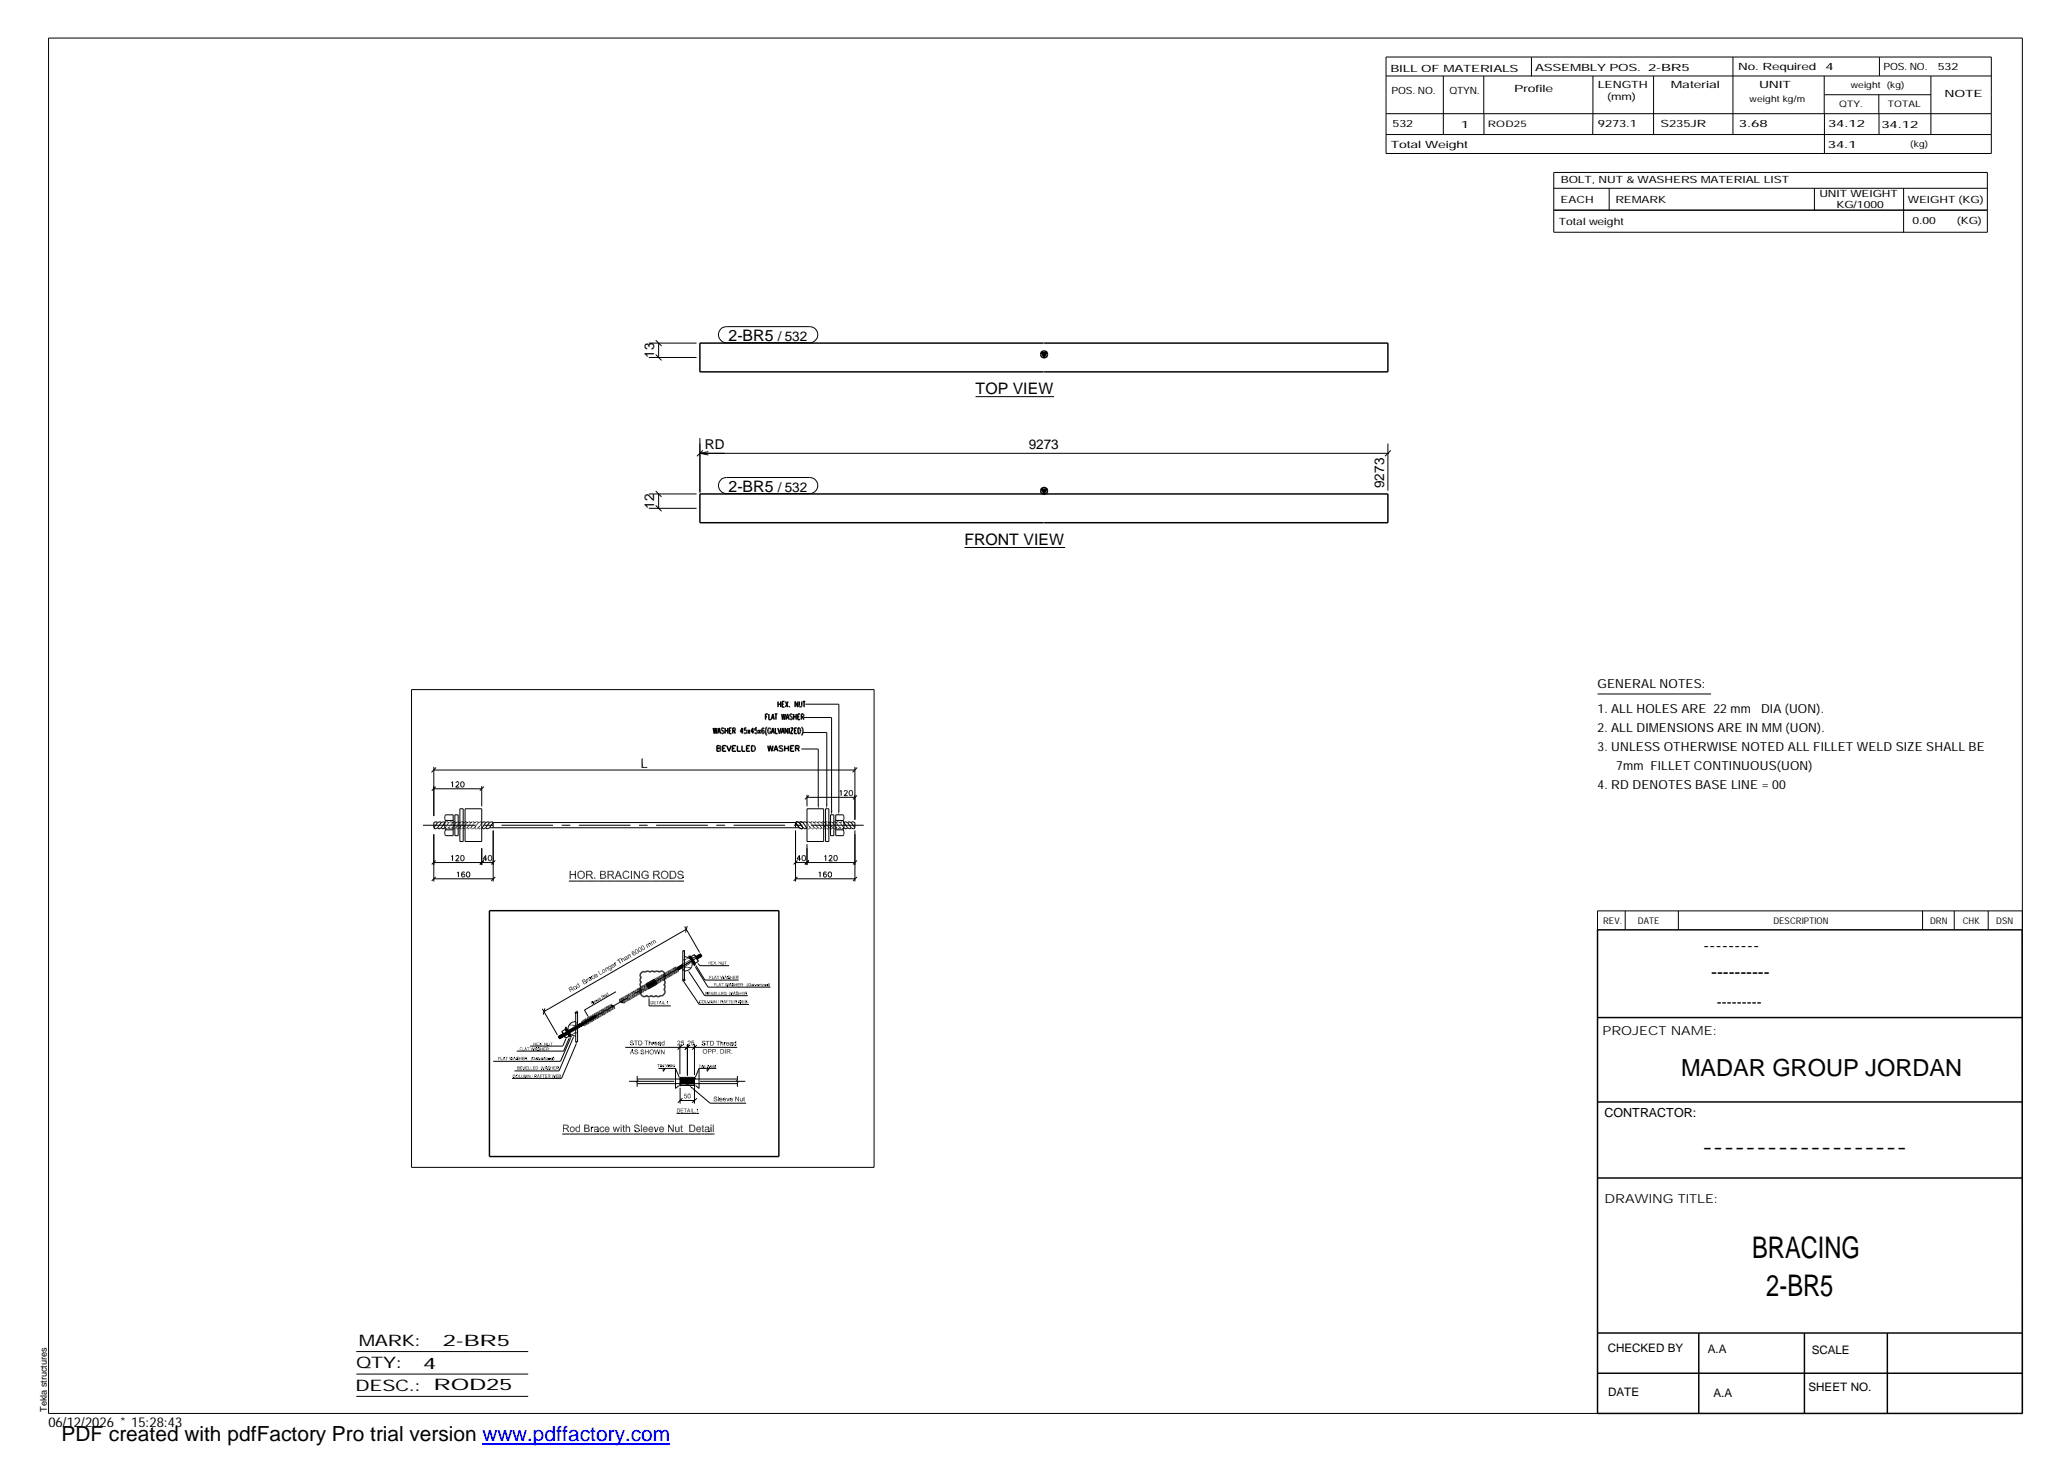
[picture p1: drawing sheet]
<svg xmlns="http://www.w3.org/2000/svg" width="420mm" height="297mm" viewBox="0 0 420 297" stroke-linecap="round" stroke-linejoin="round" font-family="sans-serif">
<defs><g id="words">
<g font-size="6.1">
<text x="356" y="255.5">BRACING</text>
<text x="358.9" y="263.3">2-BR5</text>
</g>
<text font-size="4.8" x="341.5" y="218.6">MADAR GROUP JORDAN</text>
<text font-size="4.2" x="12.5" y="292.7">PDF created with pdfFactory Pro trial version www.pdffactory.com</text>
<g font-size="3.6">
<text x="346.1" y="193.2">---------</text>
<text x="347.7" y="198.6">----------</text>
<text x="345.8" y="234.2">-------------------</text>
</g>
<g font-size="3.2">
<text x="148" y="69.2">2-BR5</text>
<text x="198.2" y="80.1">TOP VIEW</text>
<text x="148" y="99.9">2-BR5</text>
<text x="196" y="110.7">FRONT VIEW</text>
<text x="72.9" y="273.5">MARK:</text>
<text x="90" y="273.5">2-BR5</text>
<text x="72.4" y="278">QTY:</text>
<text x="86" y="278.1">4</text>
<text x="72.2" y="282.6">DESC.:</text>
<text x="88.1" y="282.4">ROD25</text>
</g>
<text font-size="3" x="348.8" y="204.5">---------</text>
<g font-size="2.8">
<text x="158" y="69.2">/ 532</text>
<text x="132.9" y="72.7" transform="rotate(-90 132.9 72.7)">13</text>
<text x="143.2" y="91.3">RD</text>
<text x="209" y="91.2">9273</text>
<text x="158" y="99.9">/ 532</text>
<text x="281.2" y="99.2" transform="rotate(-90 281.2 99.2)">9273</text>
<text x="132.9" y="103.4" transform="rotate(-90 132.9 103.4)">12</text>
<text x="9.8" y="290">06/12/2026 * 15:28:43</text>
</g>
<g font-size="2.5">
<text x="324.6" y="139.9">GENERAL NOTES:</text>
<text x="324.6" y="148.7">2. ALL DIMENSIONS ARE IN MM (UON).</text>
<text x="324.6" y="144.9">1. ALL HOLES ARE 22 mm</text>
<text x="357.8" y="144.9">DIA (UON).</text>
<text x="324.6" y="152.5">3. UNLESS OTHERWISE NOTED ALL FILLET WELD SIZE SHALL BE</text>
<text x="324.6" y="160.2">4. RD DENOTES BASE LINE = 00</text>
<text x="328.4" y="156.4">7mm FILLET CONTINUOUS(UON)</text>
<text x="325.6" y="210.3">PROJECT NAME:</text>
<text x="326" y="226.9">CONTRACTOR:</text>
<text x="326" y="244.4">DRAWING TITLE:</text>
</g>
<g font-size="2.4">
<text x="326.7" y="274.7">CHECKED BY</text>
<text x="347" y="275">A.A</text>
<text x="368.1" y="275.1">SCALE</text>
<text x="326.7" y="283.6">DATE</text>
<text x="348.1" y="283.9">A.A</text>
<text x="367.5" y="282.6">SHEET NO.</text>
</g>
<g font-size="2">
<text x="282.5" y="14.6">BILL OF MATERIALS</text>
<text x="311.9" y="14.4">ASSEMBLY POS.</text>
<text x="324.6" y="17.9">LENGTH</text>
<text x="334.9" y="14.4">2-BR5</text>
<text x="339.5" y="17.9">Material</text>
<text x="353.1" y="14.2">No. Required</text>
<text x="357.4" y="17.9">UNIT</text>
<text x="370.9" y="14.2">4</text>
<text x="382.7" y="14.2">POS. NO.</text>
<text x="393.7" y="14.3">532</text>
<text x="282.7" y="19.1">POS. NO.</text>
<text x="294.5" y="19">QTYN.</text>
<text x="307.6" y="18.7">Profile</text>
<text x="326.5" y="20.4">(mm)</text>
<text x="395.1" y="19.6">NOTE</text>
<text x="282.9" y="25.8">532</text>
<text x="296.8" y="26">1</text>
<text x="324.7" y="25.9">9273.1</text>
<text x="337.4" y="25.9">S235JR</text>
<text x="353.3" y="25.9">3.68</text>
<text x="371.4" y="25.9">34.12</text>
<text x="382.3" y="25.9">34.12</text>
<text x="282.6" y="30.1">Total Weight</text>
<text x="371.4" y="30">34.1</text>
<text x="317.1" y="41.3">EACH</text>
<text x="317.1" y="37.2">BOLT, NUT &amp; WASHERS MATERIAL LIST</text>
<text x="328.2" y="41.3">REMARK</text>
<text x="369.7" y="40.1">UNIT WEIGHT</text>
<text x="387.6" y="41.2">WEIGHT (KG)</text>
<text x="316.7" y="45.7">Total weight</text>
<text x="373.1" y="42.2">KG/1000</text>
<text x="388.6" y="45.6">0.00</text>
<text x="397.6" y="45.5">(KG)</text>
</g>
<g font-size="1.9">
<text x="325.7" y="187.8">REV.</text>
<text x="332.8" y="187.6">DATE</text>
<text x="360.3" y="187.7">DESCRIPTION</text>
<text x="392.1" y="187.6">DRN</text>
<text x="398.8" y="187.6">CHK</text>
<text x="405.6" y="187.7">DSN</text>
<text x="9.5" y="286.8" transform="rotate(-90 9.5 286.8)">Tekla structures</text>
</g>
<g font-size="1.8">
<text x="376" y="17.9">weight (kg)</text>
<text x="355.5" y="20.7">weight kg/m</text>
<text x="373.6" y="21.7">QTY.</text>
<text x="383.5" y="21.8">TOTAL</text>
<text x="302.3" y="25.9">ROD25</text>
<text x="388.1" y="29.8">(kg)</text>
</g>
</g></defs>
<g fill="none" stroke="#000" stroke-width=".3">
<path d="M211.6 71.7h1.1l-.6 .9zM212 69.7h-69.8v5.9h69.8M212.1 69.7h69.9v5.9h-69.9M211.6 99.4h1.1l-.6 1zM212 100.4h-69.8v5.8h69.8M212.1 100.4h69.9v5.8h-69.9M144.9 147.9l.2 1.1 .2-1.1 .2 1.1 .2-1.1M145.7 151.5l.7 .1-.1 .4h-.1l.2 .3-.1 .3h-.6zM145.7 152h.5M145.8 149l.3-1.1 .3 1.1M145.9 148.7h.4M146.8 152h.4"/>
<path d="M147.1 148.1l-.2-.2h-.3v.4l.4 .2 .1 .4-.2 .1-.3-.1M147.3 147.9v1.1M147.3 148.4h.6M147.5 151.5h-.7v1.1h.7M147.7 151.5l.4 1.1 .4-1.1M147.9 147.9v1.1M148.2 148.4h.3M148.6 147.9h-.4v1.1h.4M148.8 152h.4M148.9 148.4h.5v-.5h-.5v1.1M149.1 148.4l.3 .6M149.5 151.5h-.7v1.1h.7"/>
<path d="M149.8 151.5v1.1h.7M150.7 151.5v1.1h.7M151 148.7h-.6l.4-.8v1.1M151.6 147.9h-.3v.4a.36 .36 0 0 1 .4 .4 .36 .36 0 0 1-.4 .3l-.1-.2M151.7 152h.4M151.9 148.3l.5 .7M152.4 148.3l-.5 .7M152.4 151.5h-.7v1.1h.7M152.7 151.5a.64 .64 0 0 1 .7 .3 .64 .64 0 0 1-.2 .8h-.5zM153.2 148.7h-.6l.4-.8v1.1M153.8 147.9h-.4v.5l.4-.1v.6l-.3 .1-.2-.2M154.1 148.3l.4 .7"/>
<path d="M154.5 148.3l-.4 .7M154.8 148.5l.2-.2 .2 .2v.5h-.3zM155.2 148.1v-.2h-.3l-.1 .8M155.5 145.6h.3M155.8 147.7l-.3 .7 .3 1M156 145.1h-.5v1.1M156 151.5l.3 1.1 .2-1.1 .3 1.1 .3-1.1M156.2 145.1v1.1h.4M156.6 148.2l-.2-.3a.61 .61 0 0 0-.4 .6 .61 .61 0 0 0 .4 .5l.2-.2v-.2h-.2M156.7 146.2l.3-1.1 .3 1.1M156.7 149l.3-1.1 .3 1.1M156.8 145.8h.4"/>
<path d="M156.8 148.7h.4M157.2 152.6l.4-1.1 .5 1.1M157.4 145.1h.5M157.4 152.3h.5M157.5 147.9v1.1h.5M157.6 145.1v1.1M158 147.9l.4 1.1 .3-1.1M158.1 142.5v1.2M158.1 143.1h.5M158.6 142.5v1.2M158.7 149l.3-1.1 .3 1.1M158.8 145.1l.2 1.1 .2-1.1 .2 1.1 .2-1.1"/>
<path d="M158.8 148.7h.4M158.9 143.1h.3M159 151.7l-.2-.2-.5 .2 .2 .3 .5 .2v.4h-.4l-.3-.1M159.4 142.5h-.5v1.2h.5M159.4 152h.8M159.4 151.5v1.1M159.6 142.5l.5 1.2M159.7 146.2l.3-1.1 .3 1.1M159.8 145.8h.4M160.1 147.9v1.1l-.6-1.1v1.1M160.1 142.5l-.5 1.2M160.2 151.5v1.1"/>
<path d="M160.4 143.6h.1M160.4 147.9v1.1M160.6 147.9h.5l-.5 1.1h.5M160.6 152h.4M161 145.2a.27 .27 0 0 0-.4-.1 .27 .27 0 0 0 0 .4l.3 .2 .1 .3-.2 .2-.4-.2M161.2 145.6h.6M161.2 145.1v1.1M161.3 151.5h-.7v1.1h.7M161.4 148.4h.3M161.6 152h.7v-.4l-.7-.1v1.1M161.8 145.1v1.1M161.9 147.9h-.5v1.1h.5"/>
<path d="M162 152l.4 .6M162.1 142.5v1.2l-.6-1.2v1.2M162.1 145.6h.3M162.1 147.9h.4l.1 .4v.5l-.2 .2h-.3zM162.4 142.5v.8l.2 .4 .3-.2v-1M162.6 145.1h-.5v1.1h.5M162.8 145.6l.5-.1-.1-.4h-.4v1.1M162.9 147.7a1.4 1.4 0 0 1 0 1.7M163.1 145.6l.2 .6M163.1 142.5h.5M163.4 142.5v1.2M99.4 185h58.8v50h-58.8z"/>
<path d="M130.2 197.7l.5-.3a.51 .51 0 0 0 .7-.1l.6 .2a.59 .59 0 0 1 1 0l.3-.2 .6 .2a.58 .58 0 0 1 .8-.1 .58 .58 0 0 1 .2 .8 .54 .54 0 0 1 0 .9l.2 .4-.2 .6a.54 .54 0 0 1 0 .9 .74 .74 0 0 1 .1 .9 .74 .74 0 0 1-.8 .4 .58 .58 0 0 1-.9 0 .55 .55 0 0 1-1 0 .55 .55 0 0 1-.9 0 .68 .68 0 0 1-.9 .1 .68 .68 0 0 1-.2-.9 .54 .54 0 0 1 0-1l-.3-.4 .3-.6a.54 .54 0 0 1 0-.9 .55 .55 0 0 1-.1-.9zM140.2 194.3l1.1 1.6-.1 .1zM324.6 188.9h86.2l.1 98.3h-86.3zM114.8 208.9l1.1 1.7zM324.6 206.7h86.3M324.6 239.3h86.3M324.6 223.9h86.3M324.6 270.8h86.3M324.6 279h86.3M345.1 270.8v16.4M366.6 270.8v16.4M383.5 270.8v16.4"/>
<circle cx="212.1" cy="72" r=".69"/>
<circle cx="212.1" cy="99.7" r=".68"/>
</g>
<g fill="#000">
<path d="M211.6 71.7h1.1l-.6 .9zM211.6 99.4h1.1l-.6 1zM130.3 154.1h.3l-.3 1.9zM130.6 154.1v1.7l-.3 .2zM130.6 155.8h.9v.2zM130.3 156l.3-.2 .9 .2zM116 177.6l-.3 .9zM115.7 176.9l.3 .7-.3 .9zM115.7 176.9h.3v.7zM116 177.8v.7h-.3zM116.8 176.9h.2l-.2 .7zM117 176.9l-.2 .9z"/>
<path d="M116 177.6l.8 .2h-.8zM116 177.6h.8v.2zM117 176.9v1.6l-.2-.7zM116.8 177.8l.2 .7h-.2zM117.3 177.7h.2v.2zM117.4 177.2l-.1 .5zM117.4 177.2h.1l-.2 .5zM117.5 177.2l.1 .1-.3 .4zM117.6 177.3l-.3 .4zM117.5 177.9l.1 .2-.2 .1zM117.5 177.9l-.1 .3zM117.3 177.9h.2l-.2 .2z"/>
<path d="M117.3 177.7l.2 .2zM117.6 177l.3-.1-.4 .3zM117.5 177.2l.6-.3zM117.5 177.2l.6-.3-.2 .2zM117.5 177.2l.4-.1zM117.3 177.7l.2-.1v.1zM117.5 177.2h.2l-.1 .1zM117.4 178.2l.2 .2zM117.4 178.2l.2-.1v.3zM117.6 178.1v.3zM117.7 178.2l-.1 .3zM117.5 177.2h.3z"/>
<path d="M117.9 178.4h.2v.1zM117.7 178.5h.4zM117.6 178.5h.5zM117.7 178.3l.4 .2h-.5zM117.7 178.3l.4 .2zM118.1 178.4h.1l-.1 .1zM118.1 176.9l.3 .1zM118.1 176.9l.3 .1-.1 .2zM118.1 176.9l.2 .3zM118.1 176.9v.2h-.2zM118.1 176.9l.1 .2zM118.2 178.4l.2-.1v.2z"/>
<path d="M118.2 178.4l.2 .1zM118.2 178.4l.2 .1h-.2zM118.2 178.4l-.1 .1zM118.4 177v.2zM118.4 178.2h.3zM118.4 178.2l.3 .1-.2 .1zM118.4 177l.3 .2zM118.4 177l.3 .3zM118.4 177l.3 .3h-.2zM118.4 177l.1 .3zM118.3 177.2l.1-.2zM118.4 178.3l.1 .1z"/>
<path d="M118.4 178.3v-.1l.1 .2zM118.5 177.4l.2-.1zM118.6 177.7h.2l-.2 .2zM118.7 177.3l.1 .3zM118.7 177.3l.1 .3-.2 .1zM118.6 177.5l.1-.2-.1 .4zM118.5 177.3h.2zM118.8 177.7v.4zM118.8 177.7l-.1 .5zM118.8 177.7l-.1 .5-.2-.1zM118.6 177.9l.2-.2-.3 .4zM118.6 177.7l.2-.1v.1z"/>
<path d="M118.6 177.7l.2-.1zM119.1 176.9l.2 .8-.2 .8zM119.1 176.9h.7v.2zM119.1 176.9l.7 .2h-.5zM119.3 177.8v.7h-.2zM119.3 177.7l-.2 .8zM119.3 177.7h.5l-.3 .1zM119.3 177.7l.2 .1h-.2zM119.1 176.9l.2 .2v.6zM119.5 177.8l.3-.1zM119.6 177.8l.2-.1zM119.8 177.7l-.1 .1z"/>
<path d="M119.8 177.7v.2zM119.8 176.9h.3zM119.8 176.9l.3 .1zM119.8 176.9l.3 .1-.1 .2zM119.8 176.9l.2 .3zM119.8 177.9l.1-.1zM119.9 177.8l-.1 .2zM119.8 176.9l.1 .2zM119.8 177.7l.1 .1-.1 .1zM119.8 177.7l.1 .1zM119.9 177.6l.4 .1zM119.9 177.6l.3 .1-.1 .1z"/>
<path d="M119.9 177.6l.2 .2h-.2zM119.9 178l.2-.1-.1 .2zM120.1 177.9l-.1 .2zM120.1 177.9l.1 .1-.2 .1zM120 177.8l-.1 .2zM120.1 177.5l.2 .2-.3-.1zM120.1 177v.2zM120.1 177.4h.3zM120.1 177.2h.2zM120.1 177.3l.3-.1zM120.1 177.3l.3-.1v.1zM120.1 177.3l.3 .1z"/>
<path d="M120.2 178l-.2 .2zM120 178.1l.2-.1zM120.2 177l.1 .2zM120.2 177l.1 .2h-.2zM120.2 177l-.1 .2zM120.2 178.1l.3 .4h-.3zM120 178.2l.2-.1v.4zM120 177.6l.3 .1zM120.1 177.5l.2 .2zM120.4 177.4l-.1 .2zM120.4 177.4l-.1 .3zM120.1 177.5l.3-.1-.1 .3z"/>
<path d="M120.7 178.3h.2l-.2 .2zM120.9 178.3v.2h-.2zM121.9 176.9h.7l-.1 .2zM121.9 176.9l.6 .2zM122.1 177.8v.5l-.2 .2zM122.1 177.6h.4v.2zM122.1 177.6l.4 .2h-.4zM121.9 176.9l.2 .9-.2 .7zM121.9 176.9l.2 .9zM121.9 176.9l.2 .2v.5zM122.5 177.6l.1 .2zM121.9 178.5l.2-.2 .5 .2z"/>
<path d="M122.1 178.3h.5v.2zM122.6 176.9l-.1 .2zM122.6 178.3v.2zM122.7 178.3l.1 .2zM122.7 177.6l.2 .1zM122.6 176.9l.1 .3zM122.6 176.9l.2 .1-.1 .2zM122.6 178.3l.2 .2h-.2zM122.6 178.3l.2 .2zM122.7 177.8l.2-.1zM122.8 177l-.1 .2zM122.8 177v.2z"/>
<path d="M122.8 178.3l.2 .1zM122.8 177.5h.2zM122.8 177.5l.2 .1-.1 .1zM122.9 177l-.1 .2zM122.8 177.2h.2zM122.9 177.7l-.1 .1zM122.9 177.7l.1 .1zM122.9 177.7l.1 .1-.1 .1zM122.9 177.7v.2zM122.6 177.8l.3-.1zM122.6 177.6l.3 .1-.3 .1zM122.6 177.6l.3 .1z"/>
<path d="M122.9 177.3l.2 .1zM122.9 178.2l.2 .1zM122.9 178.1h.2zM122.9 178l.2-.2zM123.1 177.8l-.2 .2zM122.9 178l.2-.1v.1zM122.9 178h.2zM122.9 178.5l.1-.1zM122.8 178.5l.2-.1zM122.7 178.3l.3 .1-.2 .1zM122.7 178.3l.3 .1zM122.9 177.9l.1-.1z"/>
<path d="M123 177.8l-.1 .2zM123 177.2l.1 .1zM123 177.2l.1 .2zM123 177.2l.1 .2-.2-.1zM122.9 177.3l.1-.1zM122.9 177.4h.2zM123.1 177.4l-.1 .1zM122.9 177.5l.2-.1-.1 .1zM123.1 178.3l-.1 .1zM122.9 178.3h.2l-.1 .1zM122.9 178.3h.2zM123.1 178.1v.2z"/>
<path d="M122.9 178.2l.2-.1v.2zM122.9 178.2l.2-.1zM122.9 178l.2 .1zM123.4 176.9l.3 .8-.3 .8zM123.4 176.9h.8v.2zM123.4 176.9l.8 .2h-.5zM123.7 177.8v.7h-.3zM123.7 177.7l-.3 .8zM123.7 177.7h.4l-.2 .1zM123.7 177.7l.2 .1h-.2zM123.4 176.9l.3 .2v.6zM123.9 177.8l.2-.1z"/>
<path d="M124 177.8l.1-.1zM124.1 177.7l-.1 .1zM124.1 177.7v.2zM124.2 177.7l-.1 .2zM124.2 176.9h.2zM124.2 176.9l.3 .1zM124.2 176.9l.3 .1-.1 .2zM124.2 176.9l.2 .3zM124.1 177.9l.1-.1v.2zM124.2 177.8v.2zM124.2 177.7v.1l-.1 .1zM124.2 177.7l.1-.1-.1 .2z"/>
<path d="M124.2 176.9v.2zM124.3 177.8l-.1 .2zM124.3 177.6l.3 .1zM124.3 177.6l.2 .1-.1 .1zM124.3 177.6l.1 .2h-.2zM124.4 177.9l-.1 .2zM124.4 177.9l.1 .1-.2 .1zM124.4 177.5l.2 .2zM124.5 177l-.1 .2zM124.5 177.4h.2zM124.5 177.2h.1zM124.6 177.2l-.1 .1z"/>
<path d="M124.5 177.3l.2-.1v.1zM124.5 177.3l.2 .1zM124.5 178l-.1 .2zM124.3 178.1l.2-.1zM124.5 177l.1 .2zM124.5 177l.1 .2h-.1zM124.5 177v.2zM124.6 178.1l.2 .4h-.2zM124.4 178.2l.2-.1v.4zM124.5 177.5l.1 .2zM124.7 177.4v.2zM124.7 177.4l-.1 .3z"/>
<path d="M124.5 177.5l.2-.1-.1 .3zM125.3 177.9l-.4 .6zM125.3 178l-.2 .5h-.2zM125.5 176.9v.5zM125.5 176.9v.4zM125.5 176.9l.1 .3zM125.5 177.4l-.6 1.1zM125.5 176.9v.5l-.6 1.1zM125.5 176.9h.2l-.1 .2zM125.7 176.9l-.1 .3zM125.7 176.9v.4l-.1-.1zM125.7 176.9v.5z"/>
<path d="M125.7 176.9l.2 1-.2-.5zM125.7 176.9l.2 1.1zM125.7 176.9l.7 1.6-.5-.5zM125.3 177.9l.6 .1h-.6zM125.3 177.9h.6v.1zM125.9 178l.5 .5h-.3zM126.5 177.4l.2 .1-.2 .1zM126.5 177.6l.2-.1v.2zM126.5 177.7h.2zM126.5 177.8l.2-.1zM126.6 177.3l.1 .1zM126.5 177.4h.2z"/>
<path d="M126.5 177.8l.1 .4zM126.5 177.8h.2l-.1 .4zM126.7 177.8l-.1 .4zM126.6 178.2h.2zM126.5 177.6l.2 .1h-.2zM126.7 178l-.1 .2zM126.6 178.3l.2 .2zM126.6 178.2l.2 .3zM126.6 178.2h.2v.3zM126.8 178.2v.3zM126.9 178.3l-.1 .2zM126.8 177l.1 .2z"/>
<path d="M126.6 177.3l.3-.1zM126.6 177.2h.3zM126.6 177.2l.1-.1 .2 .1zM126.7 177.1l.2 .1zM126.8 177l.3 .1zM126.8 177l.1-.1 .2 .2zM126.9 176.9h.2v.2zM127.1 176.9v.2zM127.1 178.4l.1 .1zM127.2 176.9l.4 .1zM127.2 176.9l.4 .1-.2 .2zM127.2 176.9l.2 .3z"/>
<path d="M127.2 176.9l-.1 .2zM126.9 178.5h.3zM126.8 178.5h.4zM126.8 178.5l.2-.2 .2 .2zM127 178.3l.2 .2zM127.2 178.4v.1zM127.2 176.9l.1 .2zM127.5 178.3l.1 .1zM127.6 177v.2zM127.6 177l.2 .3zM127.6 177l.2 .4zM127.6 177l.2 .4-.2-.1z"/>
<path d="M127.6 177v.3zM127.4 177.2l.2-.2zM127.3 178.5l.3-.1zM127.2 178.5l.4-.1zM127.3 178.4h.3l-.4 .1zM127.3 178.4h.3zM127.7 178h.2l-.3 .1zM127.6 178.2v.2zM127.6 177.3l.2 .1zM127.9 178l-.2 .3zM127.9 178l-.3 .4zM127.6 178.2l.3-.2-.3 .4z"/>
<path d="M127.6 178.1l.3-.1-.3 .2zM128.2 176.9h.2l-.2 1.6zM128.4 176.9v1.6h-.2zM128.8 176.9h.2l-.1 .4zM128.9 177.3v1.2h-.1zM128.8 176.9l.1 .4-.1 1.2zM129 176.9l.8 1.3v.3zM129 176.9l.8 1.6-.9-1.2zM129.8 176.9h.2l-.2 1.3zM130 176.9v1.6l-.2-.3zM129.8 178.2l.2 .3h-.2zM130.4 177.3l-.1 .3z"/>
<path d="M130.4 177.3l.2 .2-.3 .1zM130.3 177.6l.3-.1v.2zM130.3 177.7l.3 .1zM130.4 177.3h.3zM130.4 177.3l.3-.1zM130.5 177.2l.1-.1-.2 .2zM130.6 177.1l-.2 .2zM130.7 177l.1 .2-.4 .1zM130.4 177.3l.4-.1zM130.4 177.3l.2 .2zM130.3 177.9l.1 .3zM130.3 177.7l.1 .5z"/>
<path d="M130.3 177.7l.3 .1-.2 .4zM130.6 177.8l-.2 .4zM130.4 178.2h.2zM130.3 177.7h.3zM130.3 177.6l.3 .1h-.3zM130.6 178l-.2 .2zM130.4 177.3l.2 .1zM130.7 177l.2 .1zM130.7 177l.3-.1zM130.7 177l.3-.1 .1 .2zM130.7 177l.4 .1zM130.5 178.3l.2 .2z"/>
<path d="M130.4 178.2l.3 .3zM130.4 178.2h.2l.1 .3zM130.6 178.2l.1 .3zM130.8 178.3l-.1 .2zM130.7 177l.2 .2zM131 176.9l.1 .2zM131.1 178.4v.1zM130.8 178.5h.3zM130.7 178.5h.4zM130.7 178.5l.2-.2 .2 .2zM130.9 178.3l.2 .2zM131.1 176.9l.1 .2z"/>
<path d="M131.2 176.9l.2 .1zM131.2 176.9l.2 .1-.1 .1zM131.2 176.9l.1 .2zM131.1 178.4l.1 .1zM131.3 178.3l.2 .2zM131.4 177v.2zM131.2 178.4l.2 .1h-.2zM131.2 178.4l.1-.1 .1 .2zM131.4 177l.2 .1zM131.4 177l.3 .1zM131.4 177l.3 .1-.2 .1zM131.4 177l.1 .2z"/>
<path d="M131.3 177.1l.1-.1zM131.5 177.2l.2-.1zM131.1 177.7l.5 .2h-.5zM131.1 177.7h.7l-.2 .2zM131.4 178.3l.2 .2zM131.7 177.1v.2zM131.7 177.1v.2l-.1 .1zM131.7 177.1l-.1 .3zM131.6 177.4h.2zM131.6 177.4l.1-.1zM131.8 177.7v.6l-.2-.1zM131.6 177.9l.2-.2-.2 .5z"/>
<path d="M131.6 178.2l.2 .1zM131.6 178.5l.2-.2zM131.4 178.3h.4l-.2 .2zM131.4 178.3h.4zM132.7 176.9l.2 .8-.2 .8zM132.7 176.9h.7v.2zM132.7 176.9l.7 .2h-.5zM132.9 177.8v.7h-.2zM132.9 177.7l-.2 .8zM132.9 177.7h.5l-.2 .1zM132.9 177.7l.3 .1h-.3zM132.7 176.9l.2 .2v.6z"/>
<path d="M133.2 177.8l.2-.1zM133.4 177.7l-.2 .1zM133.4 177.7l-.1 .1zM133.4 177.7v.2zM133.4 176.9h.3zM133.4 176.9l.4 .1zM133.4 176.9l.4 .1-.2 .2zM133.4 176.9l.2 .3zM133.4 177.9l.2-.1zM133.6 177.8l-.1 .2zM133.4 176.9l.1 .2zM133.5 177.7l.1 .1-.2 .1z"/>
<path d="M133.5 177.7l.1-.1v.2zM133.5 178l.2-.1-.1 .2zM133.7 177.9l-.1 .2zM133.7 177.9l.1 .1-.2 .1zM133.6 177.6l.3 .1zM133.6 177.6l.3 .1-.2 .1zM133.6 177.6l.1 .2h-.1zM133.7 177.5l.2 .2-.3-.1zM133.8 177l-.1 .2zM133.8 177.4h.2zM133.7 177.2h.2zM133.9 177.2l-.1 .1z"/>
<path d="M133.8 177.3l.2-.1v.1zM133.8 177.3l.2 .1zM133.8 178l-.2 .2zM133.6 178.1l.2-.1zM133.8 177l.1 .2zM133.8 177l.1 .2h-.2zM133.9 178.1l.3 .4h-.3zM133.6 178.2l.3-.1v.4zM133.7 177.5l.2 .2zM134 177.4l-.1 .2zM134 177.4l-.1 .3zM133.8 177.5l.2-.1-.1 .3z"/>
<path d="M134.3 177.7h.2v.2zM134.4 177.2l-.1 .5zM134.4 177.2h.1l-.2 .5zM134.5 177.2l.1 .1-.3 .4zM134.6 177.3l-.3 .4zM134.5 177.9l.1 .2-.2 .1zM134.5 177.9l-.1 .3zM134.3 177.9h.2l-.2 .2zM134.3 177.7l.2 .2zM134.6 177l.3-.1-.4 .3zM134.5 177.2l.5-.3zM134.5 177.2l.5-.3-.1 .2z"/>
<path d="M134.5 177.2l.4-.1zM134.3 177.7l.2-.1v.1zM134.5 177.2h.2l-.1 .1zM134.4 178.2l.1 .2zM134.4 178.2l.2-.1-.1 .3zM134.6 178.1l-.1 .3zM134.7 178.2l-.1 .3zM134.5 177.2h.2zM134.9 178.4h.1v.1zM134.7 178.5h.3zM134.6 178.5h.4zM134.7 178.3l.3 .2h-.4z"/>
<path d="M134.7 178.3l.3 .2zM135 178.4h.2l-.2 .1zM135 176.9l.3 .1zM135 176.9l.4 .1zM135 176.9l.4 .1-.1 .2zM135 176.9l.3 .3zM135 176.9v.2h-.1zM135 176.9l.1 .2zM135.2 178.4l.1-.1 .1 .2zM135.2 178.4l.2 .1zM135.2 178.4l.1 .1h-.2zM135.2 178.4l-.2 .1z"/>
<path d="M135.4 177v.2zM135.5 178.1l.2 .1h-.3zM135.4 178.2h.3zM135.4 178.2l.2 .1-.1 .1zM135.4 177l.3 .2zM135.4 177l.3 .3zM135.4 177l.3 .3h-.2zM135.4 177l.1 .3zM135.3 177.2l.1-.2zM135.3 178.3l.2 .1zM135.3 178.3l.1-.1 .1 .2zM135.5 177.4l.2-.1z"/>
<path d="M135.6 177.7h.2l-.2 .2zM135.7 177.3l.1 .3zM135.7 177.3l.1 .3-.2 .1zM135.6 177.5l.1-.2-.1 .4zM135.5 177.3h.2zM135.8 177.7v.4zM135.8 177.7l-.1 .5zM135.8 177.7l-.1 .5-.2-.1zM135.6 177.9l.2-.2-.3 .4zM135.6 177.7l.2-.1v.1zM135.6 177.7l.2-.1zM136.1 176.9h.5v.2z"/>
<path d="M136.1 176.9l.5 .2zM136.3 177.1v1.2l-.2 .2zM136.1 176.9l.2 .2-.2 1.4zM136.1 178.5l.2-.2 .4 .2zM136.3 178.3h.3l.1 .2zM136.7 178.3l.2 .2zM136.7 178.3l.2 .2h-.2zM136.6 178.3l.1 .2zM136.6 176.9l.1 .2h-.1zM136.6 176.9h.1v.2zM136.7 176.9l.2 .3zM136.7 176.9h.2v.3z"/>
<path d="M136.9 176.9v.3zM136.9 178.3l.2 .1zM136.9 178.3l.2 .2h-.2zM136.9 178.3v.2zM136.8 178.3l.1 .2zM136.9 176.9l.2 .1zM136.9 176.9l.3 .2zM136.9 176.9l.3 .2-.1 .2zM136.9 176.9l.2 .4zM137 178.3h.2zM137 178.3h.2l-.1 .1zM137.2 177.1l-.1 .2z"/>
<path d="M137.2 177.1l.1 .2h-.2zM137 178.3l.1 .1zM137.2 178h.2l-.3 .1zM137.1 178.1l.3-.1zM137.1 178.1h.2v.2zM137.1 178.1l.1 .2zM137.2 177.7h.2zM137.2 177.8l.2-.1zM137.1 177.4h.2l-.1 .2zM137.3 177.4l-.1 .2zM137.2 177.6l.2-.2v.2zM137.2 177.6h.2v.1z"/>
<path d="M137.1 178.1l.1 .2-.1-.1zM137.1 177.4h.2zM137.1 177.3h.2zM137.4 177.8v.2zM137.2 178l.2-.2v.2zM137.2 177.8h.2l-.2 .2zM137.2 177.6l.2 .1h-.2zM137.6 178l.2 .1zM137.7 177.2v.2zM137.8 177.1l-.1 .3zM137.8 177.1l.1 .1-.2 .2zM137.7 177.4l.2-.2z"/>
<path d="M137.7 177.4l.2-.1zM137.6 178.1l.1 .2zM137.6 178l.1 .3zM137.6 178l.2 .1-.1 .2zM137.8 178.1l-.1 .2zM137.7 177.5l.1 .2zM137.7 177.5l.2-.1-.1 .3zM137.9 177.4l-.1 .3zM137.8 178.2l.1 .3-.1-.1zM137.7 178.3l.1-.1zM137.9 177l.1 .2zM137.7 177.5l.2-.1z"/>
<path d="M137.7 177.4h.2zM137.9 178.2v.3zM137.8 178.2l.1 .3zM137.9 177.5v.2zM137.9 178.3v.2zM137.8 177.1l.2 .1zM137.9 177l.1 .2-.2-.1zM138 177.5l.1 .1v.2zM138 177.5l.1 .3zM138 177.5l-.1 .2zM138 178.3v.2zM138 177l.1 .1-.1 .1z"/>
<path d="M138 177l.1 .1zM138 176.9h.2l-.1 .2zM138.2 176.9l-.1 .2zM138.1 177.6h.2l-.1 .2zM138.1 177.6l.1 .2h-.1zM138.1 178.3l.1 .2h-.2zM138.1 178.3l.1 .1v.1zM138.2 176.9h.3zM138.2 176.9l.4 .1zM138.2 176.9l.4 .1-.1 .2zM138.2 176.9l.3 .3zM138.2 176.9l.1 .2h-.2z"/>
<path d="M138.3 177.6h.1l-.1 .2zM138.3 177.6v.2zM138.2 178.4l.1 .1h-.1zM138.2 178.4l.1 .1zM138.2 176.9l.1 .2zM138.4 177.6l.1 .3-.2-.1zM138.4 177.6l.2 .3zM138.3 178.4l.1 .1zM138.5 178.3l.3 .1zM138.5 178.3l.2 .2zM138.6 177l-.1 .2zM138.4 177.6l.2 .1v.2z"/>
<path d="M138.6 177.7v.2zM138.6 177l.2 .2zM138.6 177l.2 .2h-.2zM138.6 177.7v.3zM138.6 178.3h.3zM138.4 178.5h.2zM138.3 178.4l.3 .1h-.2zM138.3 178.4l.3 .1zM138.6 177.2h.2l-.2 .1zM138.8 177.2l-.2 .1zM138.6 177.3l.2-.1 .1 .1zM138.6 177.3l.3 .1z"/>
<path d="M138.7 177.7l-.1 .3zM138.7 177.7l.1 .2zM138.8 177.9l-.1 .2zM138.6 178l.2-.1zM138.7 177.7l.1 .2-.2 .1zM138.6 178.3h.2zM138.7 178.1l.2-.2zM138.9 177.9v.2zM138.6 178.2l.3 .1zM138.9 178.1v.2zM138.6 178.2l.3-.1v.2zM138.7 178.1h.2z"/>
<path d="M138.9 177.9v.2h-.2zM166.1 163.4h.3l-.2 1zM167.8 163.4h.3l-.1 .9zM168.8 164.7h.3l-.1 .9zM170.3 164.6h.3l-.2 1zM117.4 199.7l.5 .8-.3-.3zM118.2 199.2l.3-.2v.2zM118.2 199.2h.3zM118.2 199.2l.3 .3zM118.5 199.5h.2zM118.5 199v.2zM118.5 199.6l.2 .4z"/>
<path d="M118.2 199.2l.3 .4 .2 .4zM118.2 199.2l.3 .4zM118.5 199l.1 .1zM118.6 199l.1 .1zM118.7 199.4l.1 .1zM118.7 199v.1zM118.7 199.3h.2zM118.8 199l-.1 .1zM118.8 199l.1 .1zM118.8 199v.1zM118.9 199.3h.1zM118.9 199.3l.1 .1z"/>
<path d="M118.9 199.3l-.1 .2zM118.7 199.4l.2-.1-.1 .2zM118.7 199.4l.2-.1zM118.9 199.1v.1zM118.9 199.1l-.1 .1zM118.8 199.2h.1zM118.8 199.3l.1-.1zM118.8 199.3h.1zM118.7 199.9l.3-.1-.3 .2zM118.7 199.9l.3-.1zM119 199.7l.1 .1zM118.9 199.8h.1z"/>
<path d="M119 199.3v.2zM119.1 199.3l-.1 .2zM119 199.5l.1-.1zM119 199.6l.2 .1zM119 199.5h.2zM119 199.6l.2-.1zM119 199.6h.2zM119 199.7l.1 .1h-.1zM119.1 199h.1zM119.1 199.4l.1 .1zM119.1 199.4l.1 .1h-.2zM119.1 199.4l-.1 .1z"/>
<path d="M119.2 199.7l-.1 .1zM119 199.7h.2zM119.2 199l.1 .2zM119.2 199l.1 .1zM119.2 198.9v.1zM119.2 198.9l.1 .1h-.1zM119.2 199h.1zM119.2 199l.2 .6zM119.1 199l.3 .6zM119.3 198.9l.1-.1zM119.3 198.9l.1-.1v.2zM119.3 198.9l.1 .1z"/>
<path d="M119.2 198.9l.1 .1zM119.3 198.9v.1zM119.2 199l.3 .5zM119.4 198.8v.2zM119.5 198.8h.1zM119.5 198.8v.2zM119.5 198.8h.1l-.1 .2zM119.6 198.8l-.1 .2zM119.6 198.9l-.1 .1zM119.6 199.1h.2zM119.7 198.6h.1zM119.7 198.6l.1 .1z"/>
<path d="M119.6 199.1l.1 .1zM119.6 199.1h.2l-.1 .1zM119.8 199.1l-.1 .1zM119.7 199.2h.1zM119.7 199h.1zM119.8 199.2v.1zM119.7 199.2h.1v.1zM119.8 198.6v.1zM119.8 198.6l.1 .1zM119.8 199.2l.2 .1zM119.8 199.2l.1 .1zM119.9 198.6v.1z"/>
<path d="M119.9 198.7l.1-.1zM120 198.6l-.1 .2zM120 198.6v.3zM119.9 198.8l.1 .1zM119.9 199l.1-.1zM119.8 198.9h.2zM120 199.1h.1zM120.1 198.7l-.1 .2zM120.1 198.7v.1l-.1 .1zM120 198.7v.2zM120 198.9l.1-.1zM120 199.1l.2-.1z"/>
<path d="M120.1 198.8v.2zM120.2 199.1l.1-.1zM120.1 199l.1-.1zM120.2 198.9l-.1 .2zM120.2 198.4h.1zM120.2 199l-.1 .1zM120.2 198.6v.1zM120.1 198.5l.1 .2zM120.1 198.5h.2l-.1 .2zM120.3 198.5l-.1 .2zM120.2 198.7h.2zM120.2 199.1h.1z"/>
<path d="M120.1 198.5l.2-.1zM120.3 198.3l.1-.1zM120.3 198.3l.2-.1zM120.3 198.3h.1zM120.3 198.6l-.1 .1zM120.4 198.8v.1zM120.3 198.8l.1 .1zM120.2 198.7l.2 .2zM120.4 198.7v.2zM120.5 198.2l.1 .1zM120.5 198.2l.1 .2zM120.4 198.3l.1-.1z"/>
<path d="M120.6 198.8l.1 .1zM120.5 198.9h.2zM120.4 198.9h.3zM120.5 198.8l.2 .1zM120.7 198.7h.1zM120.7 198.1l.1-.1zM120.8 198l-.1 .1zM120.7 198.1l.2-.2zM120.7 198.1l.2-.1zM120.7 198.1v.2zM120.8 198.1l-.1 .2zM120.8 198.5v.2z"/>
<path d="M120.8 198.5v.2h-.1zM120.8 198.5l-.1 .2zM120.8 198.4h.1zM120.8 198.4l.6-.3zM120.8 198.4l.5-.3zM120.7 198.3h.2zM120.8 198.7l-.1 .2zM120.6 198.8l.2-.1zM120.7 198.1h.2zM120.7 198.3l.2-.1zM120.9 197.9h.2zM120.9 197.9l.2 .1z"/>
<path d="M120.8 198.5l.2 .1zM120.8 198.4l.2 .2zM120.8 198.4h.1l.1 .2zM120.9 198.4l.1 .2zM121 198.5l.1 .1zM121.1 197.9v.1zM121.1 197.9l.2 .1zM121.1 197.9l.2 .1-.1 .1zM121.1 197.9l.1 .2zM121.3 198l-.1 .1zM121.1 198.6l.1-.1zM121.1 198.5h.1l-.1 .1z"/>
<path d="M121.1 198.5h.1zM121.3 198.2h.1zM121.3 198.4h.1zM121.2 198.1l.1-.1zM120.9 198.3l.4-.2-.5 .3zM120.9 198.3l.4-.2zM121.4 198.2v.2zM121.4 198.2v.2h-.1zM121.3 198.3l.1-.1zM121.4 198.4l-.1 .1zM121.2 198.5l.2-.1zM121.2 198.4h.2z"/>
<path d="M121.5 197.3l.5 .8zM121.6 197.3l.4 .8zM122 198l.5-.2zM122 198l.5-.2-.5 .3zM122.3 197.1l.1-.1zM122.4 197l-.1 .2zM122.5 197l-.2 .2zM122.3 197.2l.2-.1zM122.3 197.2l.1 .1zM122.4 197.5h.1zM122.3 197.3l.1 .2zM122.3 197.2l.1 .3z"/>
<path d="M122.4 197.3v.2zM122.5 197h.1zM122.5 197h.2zM122.5 197v.1zM122.5 197l.1 .1zM122.6 197.6v.1zM122.4 197.6l.2 .1zM122.4 197.5l.2 .2zM122.5 197.5l.1 .2zM122.7 197.6h.1zM122.7 197v.1zM122.7 197l.2 .1z"/>
<path d="M122.7 197l.2 .2zM122.7 197l.1 .2zM122.6 197.7l.2-.1zM122.8 197.5h.1zM122.8 197.5l.1 .1zM122.8 197.5v.1zM122.8 197.2h.1zM122.9 197.4l.1-.1zM122.9 196.8l.2 .2zM122.9 196.8l.2 .1zM122.9 196.8h.1zM122.9 197.2l.1 .1z"/>
<path d="M122.9 197.2v.2zM122.9 197.3v-.1v.2zM122.9 197.5h.1zM123.1 196.6l-.1 .2zM123 196.8h.1zM123.1 196.6v.2zM123.1 197l.1 .4zM122.9 196.8l.2 .2 .1 .4zM123.2 196.6h.2zM123.2 196.6h.2l-.1 .1zM123.2 196.6l.1 .1zM123.1 196.6l.1 .1z"/>
<path d="M123.4 196.6l-.1 .1zM123.3 196.8l.1-.1zM123.4 196.7v.1zM123.4 196.8l.1-.1zM123.4 196.6l-.1 .2zM123.5 196.8l.1 .4zM123.4 196.8l.2 .4zM123.6 196.5h.1zM123.7 196.8h.1zM123.6 196.6l.1 .2zM123.6 196.6l.1-.1v.3zM123.7 196.5v.3z"/>
<path d="M123.7 196.3l.2-.1zM123.7 196.3h.3zM123.7 196.3h.2zM123.7 196.3v.1zM123.6 196.6l.1-.1zM123.7 196.6v.2zM123.6 196.4h.1zM123.8 196.8v.1zM123.7 196.8l.1 .1zM123.7 196.3l.1 .1zM123.9 197.1l.1-.1zM124 196.2v.3z"/>
<path d="M124 196.3v.2zM124 197v.2zM124 196.8l.1 .1zM124 196.2l.3 .5zM124 196.2l.1 .3zM123.9 197l.2-.1zM123.8 196.9h.3zM123.9 196.8l.2 .1h-.3zM123.9 196.8l.2 .1zM124.2 196.7l-.1 .1zM124.1 196.8v.1zM124 197.2l.2-.1z"/>
<path d="M124.1 197.1h.1l-.2 .1zM124.1 197.1h.1zM124.2 196.7h.1zM124.3 196.7l-.1 .1zM124.2 196.1h.1zM124.2 196l.1-.1zM124.3 195.9l-.1 .2zM124.4 195.9l-.2 .2zM124.2 196.1l.2-.1zM124.2 196.9h.2zM124.2 197l.2-.1zM124.2 196.1v.2z"/>
<path d="M124.2 196.1l.1 .1-.1 .1zM124.3 196.2l-.1 .1zM124.1 196.5l.2 .2zM124.1 196.7h.2zM124.3 196.4h.1zM124.3 196.4l.5-.3zM124.2 196.3l.1-.1zM124.3 197l-.1 .1zM124.2 197.1l.1-.1zM124.2 197h.1zM124.3 196.8h-.1zM124.2 196.8h.1z"/>
<path d="M124.2 196.1l.1 .1zM124.2 196.8h.2zM124.2 196.9l.2-.1zM124.4 195.9h.1zM124.4 195.9h.2zM124.4 195.9v.1zM124.4 195.9l.1 .1zM124.3 196.5l.2 .1zM124.3 196.4l.2 .2zM124.4 196.4l.1 .2zM124.5 196.5v.1zM124.6 195.9l.2 .1z"/>
<path d="M124.6 195.9l.2 .1h-.1zM124.6 195.9l.1 .1zM124.6 195.9v.1zM124.7 196.1h.1zM124.8 196.4l.1-.1zM124.7 196.5h.1zM124.5 196.6l.3-.1zM124.6 196.5h.2zM124.8 195.7h.1zM124.8 196.2h.1zM124.7 196h.1zM124.3 196.2l.5-.1-.5 .3z"/>
<path d="M124.3 196.2l.5-.1zM124.9 196.2v.1zM124.9 196.2l-.1 .1zM124.9 196.4l-.1 .1zM124.7 196.4h.2l-.1 .1zM124.7 196.4h.2zM124.9 195.7l.2 .2zM124.9 195.7l.1 .2zM124.9 195.7l.1 .1zM124.9 195.6v.1zM124.9 195.7l.3 .5-.1 .1zM124.8 195.7h.1l.2 .6z"/>
<path d="M125 195.6l.1-.1zM125 195.6l.1-.1v.2zM125 195.6l.1 .1zM124.9 195.6l.2 .1zM124.9 195.7l.3 .5zM125.1 195.5v.2zM125.3 195.1l.6-.4-.2 .3zM125.3 195.1h.3zM125.3 195.1l.4-.1zM125.7 195l.5 .7-.2 .1zM125.6 195.1l.1-.1 .3 .8zM125.9 194.7l-.2 .3z"/>
<path d="M126 194.7l.2-.1 .1 .3zM126.3 194.9l.1 .1zM126.4 194.8l-.1 .1zM126.4 194.7l-.1 .2zM126.3 194.9l.1-.1zM126.3 194.9l.2 .6zM126 194.7l.3 .2 .2 .6zM126.3 194.9l.1 .2zM126.4 195.1l.2 .3-.1 .1zM126.4 194.7v.1zM126.4 195.1l.1 .4zM126.4 194.7l.1 .1z"/>
<path d="M126.5 194.7v.1zM126.6 194.7l-.1 .1zM126.6 194.7v.1zM126.7 194.7v.1zM126.7 194.8h.1zM126.8 194.8l.2 .4-.1 .1zM126.7 194.9l.1-.1 .1 .5zM126.9 194.6v.1zM127 194.5l-.1 .2zM126.9 194.6l.1-.1zM126.9 194.5l.1-.1zM126.9 194.5h.1z"/>
<path d="M126.9 194.7h.1zM127 194.4l.1 .1zM127 194.4h.1zM127 194.8h.1zM127 194.9h.1zM127 194.4l.2-.1zM127 194.4h.2zM127 194.9l.1-.1zM127 195l.1-.1zM127.1 194.9v.2zM127.2 195v.1zM127.2 195l.1 .1z"/>
<path d="M127.2 194.3l.1 .2zM127.3 194.3v.2zM127.1 194.7h.2zM127.3 194.4v.1zM127.3 194.4v.2zM127.3 194.6v.1zM127.2 194.6h.1zM127.3 195v.1zM127.4 194.4l-.1 .2zM127.4 194.5v.1zM127.4 194.2l.3 .2zM127.4 194.2h.2z"/>
<path d="M127.4 194.2l.3 .1zM127.4 194.8h.2zM127.5 194.6l-.1 .1zM127.4 194.7l.1-.1zM127.5 194.7l.1 .1h-.2zM127.5 194.7l-.1 .1zM127.6 194.8v.1zM127.5 194.8h.1zM127.6 194.1l.1-.1zM127.6 194.1h.1zM127.7 194.4l.2 .3-.1 .1zM127.4 194.2l.3 .2 .1 .4z"/>
<path d="M127.7 194v.1zM127.8 194h.1zM127.8 194h.1v.1zM127.8 194l.1 .1zM127.7 194l.1 .1zM127.8 194v.1zM127.9 194v.1zM127.9 194.2l.2-.1zM127.9 194.1l.1-.1zM128 194l-.1 .1zM128.1 194.1l.2 .4h-.2zM127.9 194.2l.2-.1v.4z"/>
<path d="M128.4 193.4h.1zM128.4 193.4v-.1zM128.4 193.3v.1zM128.5 193.2l-.1 .2zM128.4 193.4l.1-.1zM128.4 193.5l.1 .1zM128.4 193.5h.1zM128.4 193.5l.1-.1zM128.4 193.5l.1 .1-.1 .1zM128.5 193.6v.1h-.1zM128.4 193.7h.1v.1zM128.5 193.7v.1z"/>
<path d="M128.5 193.2h.2zM128.5 193.2l.2 .1zM128.5 194l.2-.1zM128.5 193.8h.1l-.1 .2zM128.6 193.8l-.1 .2zM128.6 193.6v.1zM128.6 193.7h.1zM128.6 193.7l-.1 .1zM128.7 193.5v.1zM128.7 193.2l.1 .1zM128.7 193.2l.1 .1-.1 .1zM128.7 193.2v.2z"/>
<path d="M128.7 193.2v.1zM128.7 194v.1zM128.5 194l.2 .1zM128.5 194l.2-.1v.2zM128.7 193.9v.2zM128.6 193.6h.1zM128.7 193.4l.1-.1zM128.7 193.5l.1 .1zM128.7 193.5h.2zM128.9 194l.1 .1zM128.8 194l.1 .1zM128.7 194.1h.2z"/>
<path d="M128.9 193.5v.1zM128.9 193.5l.1 .1zM128.9 193.5l.2 .2zM128.9 193.5v.2zM129 193.9l.1 .1zM129 194h.1zM129 194v.1zM129 193h.1zM129 193.1l.1-.1zM129.1 193.7v.1zM129.1 193.7l-.1 .1zM128.9 193.7h.2z"/>
<path d="M129 193.2l.1 .2zM129.1 193.2v.2zM129 193.9h.1zM129.1 192.9h.1zM129.1 192.9h.2zM129.1 193.1l-.1 .1zM129 193.2l.1-.1zM129 193.1h.1zM129.1 193.4l.1 .2zM129.2 193.4v.2zM129 193h.2zM129.1 192.9l.1 .1z"/>
<path d="M129.2 193.3l-.1 .1zM129.1 193.4l.1-.1zM129.2 192.9l.1 .1zM129.3 192.9v.1zM129.4 193.6v.1zM129.2 193.6l.2 .1zM129.2 193.6v-.1l.2 .2zM129.2 193.5l.2 .2zM129.4 192.9l-.1 .1zM129.4 192.9v.1zM129.4 193h.1zM129.4 193h.1v.1z"/>
<path d="M129.5 193v.1zM129.5 193.6l.1 .1zM129.5 193.1h.1l-.1 .1zM129.6 193.1l-.1 .1zM129.6 193.6h.1zM129.6 193.6l.1 .1zM129.5 193.2l.1 .1zM129.6 193.2v.1zM129.4 193.7h.2zM129.5 193.7h.1h-.2zM129.5 193.7h.1zM129.6 193.4h.2z"/>
<path d="M129.6 193.5l.2-.1zM129.6 192.6l.2 .1zM129.6 192.7h.2zM129.7 193.2l.1 .2zM129.7 193.2l.1 .2h-.2zM129.7 193.2l-.1 .2zM129.7 192.7l-.1 .2zM129.6 192.9l.1 .1zM129.6 192.9l.1-.1v.2zM129.7 192.8v.2zM129.6 193.5h.2zM129.8 192.5h.1z"/>
<path d="M129.8 192.5l.1 .1zM129.6 192.6h.2zM129.8 193.1v.1zM129.8 193v.2zM129.8 192.9v.2zM129.7 193l.1-.1zM129.9 192.5l.1 .1zM130 192.5v.1zM130 193.2v.2zM129.8 193.2l.2 .2zM129.9 193.1l.1 .3-.2-.2zM129.9 193.1l.1 .3z"/>
<path d="M130 192.6h.1zM130 192.6h.1v.1zM130.1 192.6v.1zM130.2 192.6l-.1 .1zM130.1 192.7h.1v.2zM130.2 192.7v.2zM130.2 193.2h.1zM130.2 193.2l.1 .2zM130.2 192.9l.1-.1zM130.3 192.8l-.1 .1zM130 193.4h.3zM130.1 193.3l.2 .1z"/>
<path d="M130.2 193.3l.1 .1zM130.3 193.1l.1-.1zM130.3 193.2l.1-.2zM130.3 193.2l.1-.1v.1zM130.3 192.3h.1zM130.3 192.9l.1 .1zM130.3 192.9l.1 .1-.1 .1zM130.3 192.9v.2zM130.3 192.3v.2zM130.3 192.3v.1zM130.3 192.5v.1zM130.3 192.5v-.1v.2z"/>
<path d="M130.3 192.4v.2zM130.3 193.2h.1zM130.4 192.1h.1zM130.4 192.1l.2 .1zM130.4 192.1v.2zM130.5 192.6l-.1 .2zM130.4 192.6v.1zM130.3 192.6h.1zM130.4 192.1l.1 .1zM130.5 192.1l.1 .1zM130.6 192.1v.1zM130.6 192.9v.1z"/>
<path d="M130.4 192.8l.2 .2zM130.5 192.8l.1 .2zM130.7 192.9l-.1 .1zM130.6 192.1v.2zM130.7 192.1l-.1 .2zM130.6 192.3l.2-.1zM130.6 192.3l.2-.1-.1 .2zM130.8 192.2l-.1 .2zM130.8 192.3l-.1 .1zM130.8 192.9l.1 .1zM130.7 192.4l.2-.1-.1 .2zM130.9 192.3l-.1 .2z"/>
<path d="M130.9 192.9h.1zM130.9 192.4v.2zM130.7 193h.2zM130.6 193h.3zM130.7 192.9l.2 .1zM130.9 192.7l.1-.1zM131 192.6l-.1 .2zM130.9 192.8l.1-.1zM130.9 192.5l.1 .1zM130.9 192.5l.1 .1-.1 .1zM130.9 192.5v.2zM130.9 192.8h.1z"/>
<path d="M131.2 192h.2zM131.4 192l.1 .1zM131.4 192v.1zM131.4 192l.1-.1zM131.4 192l.3 .5-.1 .1zM131.2 192l.4 .6zM131.5 191.8v.1zM131.5 191.8l.1 .1zM131.6 191.8l.1 .1zM131.6 191.8h.1zM131.6 191.8v.1zM131.7 192l.1-.1z"/>
<path d="M131.7 191.8v.2zM131.8 191.8l-.1 .2zM131.4 192l.3 .5zM131.8 191.6l-.1 .2zM131.9 191.6l-.2 .2zM131.8 192l.2 .3h-.1zM131.7 192h.1l.1 .3zM131.9 191.6l-.1 .1zM131.9 191.6v.1zM132 191.5v.2zM132 191.5l.1 .1zM132 191.5l.2 .2z"/>
<path d="M132 191.5l.2 .2-.2 .1zM132 191.5v.3zM132 191.8l.2-.1zM132.2 191.7l.1 .4zM132.2 191.7l.1 .4-.2-.3zM132.2 191.4l.1 .1zM132.3 191.5l.1 .1zM132.3 191.5h.1zM132.3 191.5l.2 .5zM132.2 191.4l.3 .6zM132.4 191.2l.1 .2zM132.4 191.2l.1 .1z"/>
<path d="M132.4 191.3l.1 .1zM132.5 191.2v.1zM132.6 191.2l-.1 .1zM132.6 191.2v.2zM132.3 191.5l.3 .5zM132.7 191.2l.1-.1zM132.8 191l-.1 .2zM132.7 191.2h.1zM132.7 191.4h.1zM132.7 191.2v.2zM132.8 191.3l-.1 .1zM132.8 191v.2z"/>
<path d="M132.8 191.4l.1 .4zM132.7 191.4h.1l.1 .4zM132.8 191h.2zM132.8 191l.1 .1zM133 191v.2zM133 191l.1 .1zM133 191l.1 .1-.1 .1zM133.1 191.1l-.1 .1zM133.1 191.1l.2 .4-.1 .1zM133.1 191.1l.1 .5-.2-.4zM138.7 199.2l.3 .3zM139.8 197.2l.2 .2v.1z"/>
<path d="M141.1 196.2l.3 .3h-.1zM141.3 195.9l.2 .3-.1 .1zM141.6 195.5l.3 .2-.1 .1zM143.9 195.6l-.1 .3zM143.8 195.4v.5zM143.8 195.4l.1 .2zM143.9 195.7l-.1 .2zM144.2 198.5l-.1 .4zM144.1 198.3v.6zM144.1 198.3l.1 .2zM144.1 198.3l.4 .1zM144.2 198.6l-.1 .3z"/>
<path d="M144.2 198.5l.3 .1zM144.2 195.4v.2zM144.3 195.4l-.1 .3zM143.9 195.6l.3 .1zM144.3 195.4v.5zM144.2 195.7l.1 .2zM144.5 195.7l-.1 .2zM144.5 195.6l-.1 .3zM144.4 195.4v.5zM144.4 195.4l.1 .2zM144.4 195.4h.5zM144.5 195.9h.4z"/>
<path d="M144.5 195.9h.4h-.5zM144.5 195.6l.4 .1zM144.7 198.3v.6zM144.7 198.8l.3 .1zM144.7 198.8l.3 .1h-.3zM145.2 198.7l-.2 .2zM145.1 199.8v.2zM145.1 199.8h.4zM145.2 195.5v.2zM144.9 195.4h.2l.1 .3zM145.1 195.4l.1 .3zM144.9 195.9l.3-.2z"/>
<path d="M145.2 195.7l-.3 .2zM145.2 195.7l.3 .2zM145.2 195.7l.2 .2zM145.3 198.5l-.3 .4zM145.3 198.3l-.3 .6zM145.3 198.3v.2zM145.3 198.3v.1zM145.4 195.4l-.1 .1zM145.3 195.5l.2-.1-.3 .3zM145.4 198.3l-.1 .1zM145.4 198.3v.2zM145.4 198.3v.4z"/>
<path d="M145.4 198.3l.1 .4zM145.4 198.3l.2 .6zM145.2 198.7h.3zM145.6 195.9h.1zM145.5 198.7l.1 .2zM145.6 198.3h.5zM145.6 198.3l.2 .1zM145.6 198.3l.3 .1zM145.9 198.4l-.1 .5zM145.8 198.4v.5zM146 195.4l.1 .1zM145.9 198.4l.2-.1z"/>
<path d="M146.1 195.5l-.1 .4zM146 195.4v.5zM146.1 195.4l.3 .5zM146.2 200l-.2 .4zM146.2 199.8l-.2 .6zM146.2 199.8v.2zM146.2 199.8v.1zM146.3 199.8v.1zM146.3 199.8v.2zM146.3 199.8v.3zM146.3 199.8l.1 .4zM146.3 199.8l.2 .6z"/>
<path d="M146.4 195.4v.4zM146.5 195.4v.5zM146.6 198.8l-.1 .1zM146.6 198.7l-.1 .2zM146.4 198.3l.1 .6zM146.5 198.3v.6zM146.4 195.8l.1 .1zM146.6 199.8h.4zM146.6 198.7v.2zM146.6 195.4v.3zM146.7 195.4l-.1 .3zM146.6 195.7v.2z"/>
<path d="M146.7 195.7l-.1 .2zM146.7 198.4l-.1 .5zM146.7 198.3l-.1 .4zM146.7 198.3v.1zM146.7 198.3l.1 .1zM146.7 195.8l-.1 .1zM146.6 195.9h.1zM146.7 195.8v.1zM146.6 199.8h.2zM146.8 198.3v.1zM146.8 198.3l.1 .3zM146.8 199.8v.6z"/>
<path d="M146.9 198.7v.2zM146.8 198.4l.1 .5zM146.9 198.6v.3zM146.8 195.9h.1zM146.7 195.9h.2zM146.9 195.9h.1zM147.1 198.3l-.1 .4zM147.2 198.3l-.2 .6zM147 198.7v.2zM146.9 198.8l.1 .1zM147 195.9l.1-.1zM147 195.4v.3z"/>
<path d="M147.1 195.4l-.1 .3zM146.8 199.8h.2zM147.1 195.7v.1zM147.1 195.7l-.1 .1zM147.3 198.7l-.1 .2zM147.2 195.4h.5zM147.4 198.5l-.2 .4zM147.4 198.3l-.2 .6zM147.4 198.3v.2zM147.4 198.3v.1zM147.2 195.4h.2zM147.2 195.4h.3z"/>
<path d="M147.5 198.3l-.1 .1zM147.5 198.3v.2zM147.5 198.3v.4zM147.5 198.3l.1 .4zM147.5 198.3l.2 .6zM147.5 195.4l-.1 .5zM147.4 195.4v.5zM147.3 198.7h.3zM147.6 199.8l.1 .1zM147.7 199.9l-.2 .5zM147.6 199.8l-.1 .4zM147.6 198.7l.1 .2z"/>
<path d="M147.5 195.4h.2zM147.6 199.8h.1zM147.7 199.8v.1zM147.7 199.8l.1 .3zM147.7 198.7l.1 .1zM147.8 198.7v.1zM147.8 198.7v.2zM147.9 198.4l-.1 .1zM147.9 198.5l.1 .1zM147.9 198.8v.1zM148 198.3h.1zM148 198.3l.1 .1z"/>
<path d="M148 198.5l.1 .2zM148.1 198.8h.1zM148.1 198.4h.1zM148.2 198.6l-.1 .1zM148.2 198.6v.1zM148.3 199.8v.2zM148.3 199.8v.1zM148.4 198.5l-.1 .4zM148.3 198.3v.6zM148.3 198.3l.1 .2zM148.3 200l-.2 .4zM148.3 199.8v.2l-.2 .4z"/>
<path d="M148.4 199.8v.1zM148.4 199.8v.2zM148.4 199.8l.1 .3zM148.4 199.8l.1 .4zM148.4 199.8l.2 .6zM148.4 198.6l-.1 .3zM148.8 198.3v.2zM148.8 198.3v.3zM148.4 198.5l.4 .1zM148.8 198.3v.6zM148.8 198.6v.3zM148.8 200v.1z"/>
<path d="M148.9 199.8h.1zM149.1 198.6l-.1 .3zM149.1 198.5l-.1 .4zM149 198.3v.6zM149 198.3l.1 .2zM149 198.3l.4 .1zM149.1 198.8l.3 .1zM149.1 198.8l.3 .1h-.4zM149.1 198.5l.3 .1zM149.3 199.8l.1 .2zM149.5 198.3v.6zM149.5 198.3l.3 .1z"/>
<path d="M149.6 198.6l-.1 .3zM149.6 198.6h.2zM149.5 198.3l.1 .3zM149.7 199.8v.6zM149.8 198.3h.1zM149.8 198.3l.1 .1zM149.8 198.5l.1 .1zM149.9 199.8v.2zM149.9 199.8h.4zM150 198.4h-.1zM149.9 198.7l.1 .2zM149.9 198.8v.1z"/>
<path d="M149.9 198.7v.1zM150 198.4l-.1 .2zM150.5 199.8h.2zM150.5 199.8v.3zM150.7 199.8h.1zM150.9 199.9v.2zM151.8 199.8v.1zM152.1 199.8v.1zM152.1 199.9l.1-.1zM152.1 199.8h.2zM153.8 200h.1zM153.9 199.9l.1 .1z"/>
<path d="M154.2 199.9l.1 .2zM154.2 199.9l.1 .1zM154.3 200l.1-.1zM154.5 199.9l-.1 .1zM154.8 199.8h-.1zM154.9 199.9h.3zM154.9 199.9l.2 .1zM155.1 200l.1-.1zM155.3 200l.1-.1zM155.3 200l.2-.1zM155.3 200h.1zM155.5 199.9l.1 .1z"/>
<path d="M155.6 200l.1 .1zM155.6 200v.1zM156 199.8v.2zM156.1 199.8v.6zM156.3 199.8v.1zM156.3 199.8l.1 .1zM101.3 215l-.1 .4zM101.2 214.7v.7zM101.2 214.7l.1 .3zM101.2 214.7l.4 .1zM101.3 215.1l-.1 .3zM101.3 215l.3 .1z"/>
<path d="M101.7 214.7v.7zM101.8 214.7l-.1 .7zM101.8 215.3l.3 .1zM101.7 215.4h.4zM102.3 215.2l-.1 .2zM102.4 214.7v.3zM102.4 214.7v.2zM102.4 215l-.2 .4zM102.4 214.7v.3l-.2 .4zM102.4 214.7l.1 .4zM102.4 214.7l.1 .5zM102.4 214.7l.3 .7z"/>
<path d="M102.3 215.2h.2zM102.3 215.1l.2 .1zM102.5 215.2l.2 .2zM102.7 214.7h.5zM102.7 214.7l.2 .1zM102.7 214.7l.3 .1zM103 214.8l-.1 .6zM102.9 214.8v.6zM103 214.8l.2-.1zM103.7 215.3l-.1 .1zM103.6 215.2v.2zM103.5 214.7l.1 .7z"/>
<path d="M103.7 215.2v.2zM103.7 215.3v.1zM103.8 214.7v.2zM103.8 214.9l-.1 .5zM103.8 214.7l-.1 .5zM103.9 214.7v.2zM103.9 214.7l.1 .4zM104 215.2v.2zM104 215.1v.3zM103.9 214.9l.1 .5zM104.2 214.7l-.1 .5zM104.2 214.7l-.1 .7z"/>
<path d="M104.1 215.2v.2zM104.1 215.3v.1zM104.2 218.7v.1zM104.3 218.7l-.1 .1zM104.4 215.2l-.1 .2zM104.2 218.8l.1 .1zM104.3 218.8v.1zM104.3 218.4h.1zM104.4 218.3v.1zM104.5 218.3l.1 .1zM104.4 218.9l.1 .1zM104.3 218.9l.2 .1z"/>
<path d="M104.5 215l-.2 .4zM104.5 214.7l-.2 .7zM104.5 214.7v.3zM104.5 214.7v.2zM104.6 214.7v.2zM104.6 214.7v.3zM104.6 214.7v.4zM104.6 214.7v.5zM104.6 214.7l.2 .7zM104.6 218.4l.1 .1zM104.6 218.4v.1zM104.5 219l.1-.1z"/>
<path d="M104.5 218.9h.1zM104.6 218.8h.1zM104.4 215.2h.2zM104.4 215.1l.2 .1zM104.7 218.8l-.1 .1zM104.8 218.5v.2zM104.9 218.4l-.1 .3zM104.9 218.5l-.1 .2zM104.6 215.2l.2 .2zM104.9 218.4l.1-.1zM104.9 218.4l.2-.1zM104.9 218.4h.1z"/>
<path d="M104.9 218.6l-.1 .1zM104.9 214.9h.1zM104.8 218.8l.1 .1zM104.9 215.2v.1zM105 215v.1zM104.9 218.9l.2 .1zM104.9 218.8l.2 .2zM105.1 218.3l.1 .1zM105.1 214.7h.1zM105.1 214.7l.1 .1zM105 214.7l.1 .1zM105.1 216.7h.2z"/>
<path d="M105.1 216.7l.2 .1zM105.1 218.9h.1zM105.2 215.3h.1zM105.2 217l-.1 .3zM105.2 216.9l.1 .1zM105.1 216.7v.6zM105.1 216.7l.1 .3zM105.1 216.7l.1 .2zM105.2 218.4l.1 .1zM105.2 218.4v.1zM105.2 215v.2zM105.2 215l.1 .1z"/>
<path d="M105.1 215.3h.1zM105.3 218.5v.1zM105.2 215.2l.1-.1zM105.2 217.2l.1 .1h-.2zM105.2 217.2l.1 .1zM105.4 218.6l-.1 .2zM105.4 218.6l-.2 .2zM105.3 217.2l.1 .1zM105.5 218.3v.7zM105.5 215v.4zM105.5 214.7v.7zM105.5 214.7v.3z"/>
<path d="M105.5 217v.1zM105.5 218.9l.3 .1zM105.5 218.9l.3 .1h-.3zM105.5 215.1v.3zM105.4 217.2h.1zM105.7 213.1l-.1 .4zM105.6 212.8v.7zM105.6 212.8l.1 .3zM105.6 212.8l.4 .1zM105.7 213.2l-.1 .3zM105.7 213.1l.3 .1zM105.7 217v.3z"/>
<path d="M105.7 216.9v.4zM105.7 216.7v.6zM105.7 216.7v.2zM105.7 216.7l.4 .1zM105.7 217.2l.4 .1zM105.7 217.3h.4zM105.7 216.9l.4 .1zM105.8 214.7v.3zM105.9 214.7l-.1 .4zM105.5 215l.3 .1zM105.9 218.3v.4zM106 218.3l-.1 .4z"/>
<path d="M105.9 214.7v.7zM105.8 215.1l.1 .3zM106 218.7v.1zM106 218.8v.1zM106.1 215.1l-.1 .3zM106.1 215l-.1 .4zM106 214.7v.7zM106 214.7l.1 .3zM106 214.7l.5 .1zM106.1 212.8v.7zM106.2 212.8l-.1 .7zM106.1 215.3l.4 .1z"/>
<path d="M106.1 215.3l.4 .1h-.5zM106.1 215l.4 .1zM106.2 213.4l.3 .1zM106 218.9l.2 .1zM106.1 218.9l.1 .1zM106.3 218.3v.4zM106.4 218.3l-.1 .4zM106.4 217.2v.1zM106.4 217.1v.2zM106.2 216.7l.2 .6zM106.3 216.7l.1 .6zM106.4 218.7v.1z"/>
<path d="M106.4 218.7l-.1 .1zM106.6 216.7l-.1 .4zM106.7 216.7l-.2 .6zM106.5 217.1v.2zM106.7 213.2l-.2 .3zM106.6 218.3h.1zM106.6 214.7v.7zM106.6 214.7l.3 .1zM106.6 218.4v.6zM106.6 218.3v.7zM106.7 213.3l-.2 .2zM106.7 218.3l.1 .7z"/>
<path d="M106.7 215.1l-.1 .3zM106.7 215l-.1 .4zM106.7 215h.1zM106.7 215l.1 .1zM106.6 214.7l.1 .3zM106.8 213l-.3 .5zM106.8 212.8l-.3 .7zM106.8 212.8v.2zM106.8 217v.3zM106.8 216.9v.4zM106.8 216.7v.6zM106.8 216.7v.2z"/>
<path d="M106.8 216.7l.4 .1zM106.8 218.8v.2zM106.8 212.8l.1 .4zM106.8 212.8l.1 .5zM106.8 212.8l.3 .7zM106.8 217.2l.4 .1zM106.8 217.2l.4 .1h-.4zM106.8 216.9l.4 .1zM106.9 214.7l.1 .1zM106.7 213.2l.2 .1zM106.9 215h.2zM107 218.5l-.2 .5z"/>
<path d="M107 218.3l-.2 .5zM107 218.3v.2zM106.9 213.3l.2 .2zM107.1 215.2v.2zM107 215.3l.1 .1zM107.1 212.8h.5zM107.1 218.3l-.1 .7zM107.1 214.9v.1zM107.2 218.3l.1 .2zM107.1 212.8l.2 .1zM107.1 212.8l.3 .1zM107.3 218.5l-.1 .5z"/>
<path d="M107.2 218.3v.7zM107.3 218.3l.4 .7zM107.3 216.7v.6zM107.4 216.7l-.1 .6zM107.4 212.9l-.1 .6zM107.3 212.9v.6zM107.4 217.2l.3 .1zM107.4 217.2l.3 .1h-.4zM107.4 212.9l.2-.1zM107.7 218.3v.5zM107.7 218.3v.7zM107.7 218.8v.2z"/>
<path d="M107.8 216.7v.6zM107.9 216.7l-.1 .6zM107.9 217.2l.3 .1zM108 214.8l-.1 .1zM108 213.3v.2zM107.8 212.8l.2 .7zM107.9 212.8l.1 .7zM108 215.2l-.1 .2zM108.2 218.3l-.2 .7zM108 215.5h.1zM107.9 215.4l.1 .1zM108 215.3v.2z"/>
<path d="M108.1 213.3v.2zM108 213.3l.1 .2zM108.2 212.8v.2zM108.2 213l-.1 .5zM108.2 212.8l-.1 .5zM108.2 212.8h.1zM108.2 214.9h.1zM108.3 214.8l-.1 .1zM108.2 214.9l.2-.1zM108.2 214.9v.1zM108.2 215h.1zM108.2 215.1v.1z"/>
<path d="M108.3 212.8l-.1 .1zM108.3 212.8l-.1 .2zM108.3 212.8l.1 .4zM108.4 217l-.1 .3zM108.4 216.9l-.1 .4zM108.3 216.7v.6zM108.3 216.7l.1 .2zM108.3 216.7l.4 .1zM108.3 214.8l.2-.1zM108.3 214.8h.2zM108.2 215.3h.1zM108.2 215.2l.1 .1z"/>
<path d="M108.3 215.2v.1zM108.4 213.3v.2zM108.4 213.2v.3zM108.2 213l.2 .5zM108.4 217.2l.3 .1zM108.3 217.3h.4zM108.4 216.9l.3 .1zM108.5 212.1l-.1 .4zM108.4 211.9v.6zM108.4 211.9l.1 .2zM108.5 212.8v.5zM108.6 212.8l-.1 .7z"/>
<path d="M108.4 213.3l.1 .2zM108.5 212.2l-.1 .3zM108.4 215.3l.1 .1zM108.3 215.3l.2 .1zM108.5 218.3v.7zM108.5 218.3l.3 .1zM108.5 215.3l.1 .1zM108.8 213.2l-.2 .3zM108.6 218.7l-.1 .3zM108.6 218.6l-.1 .4zM108.6 218.6h.2zM108.5 218.3l.1 .3z"/>
<path d="M108.5 215l.2 .1zM108.5 215h.3zM108.8 213.3l-.2 .2zM108.8 215v.3zM108.8 215l-.1 .3zM108.6 215.3h.2zM108.8 211.9v.2zM108.9 211.9l-.1 .3zM108.5 212.1l.3 .1zM108.8 212.8l.1 .2zM108.8 218.3l.2 .1zM108.8 218.3l.1 .1z"/>
<path d="M108.8 216.7l.3 .1zM108.9 213l-.3 .5zM108.8 212.8l.1 .2-.3 .5zM108.9 211.9v.6zM108.8 212.2l.1 .3zM108.9 218.6h.1zM108.9 212.8v.2zM108.9 212.8l.1 .4zM108.9 212.8l.1 .5zM108.9 212.8l.3 .7zM108.9 214.9l.1 .1zM108.8 215.3h.1z"/>
<path d="M108.9 216.8l-.1 .5zM108.8 216.7v.6zM109 218.8l.1 .2zM109 218.8v.2zM108.8 213.2l.2 .1zM109.1 212.2l-.1 .3zM109.1 212.1l-.1 .4zM109 211.9v.6zM109 211.9l.1 .2zM109 211.9h.5zM109.1 218.5l-.1 .1zM108.8 217.3h.3z"/>
<path d="M108.9 217.2l.2 .1zM109.1 212.4l.4 .1zM109.1 212.4l.4 .1h-.5zM109.1 212.1l.3 .1zM109.3 218.7l-.2 .3zM109.1 214.9v.1zM109.1 215.3h.1zM109.1 215.2l.1-.1zM109.1 215.1l.1-.1zM109.1 216.7l.1 .1zM109 213.3l.2 .2zM109.1 215.3l.1-.1z"/>
<path d="M109.2 217.1l.1 .1zM109.2 213.3l.1 .1zM109.3 213.3v.1zM109.3 218.8l-.2 .2zM109.3 214.7v.7zM109.4 214.7l-.1 .7zM109.3 213l.1 .2zM109.3 218.6l-.2 .4zM109.3 218.3l-.2 .7zM109.3 218.3v.3zM109.3 218.3v.2zM109.4 218.3v.2z"/>
<path d="M109.4 218.3v.3zM109.4 218.3l.1 .4zM109.4 218.3l.1 .5zM109.4 218.3l.2 .7zM109.5 212.8l.1 .1zM109.3 218.7l.2 .1zM109.6 213.1v.2zM109.5 218.8l.1 .2zM109.6 215.3v.1zM109.6 215.2v.2zM109.5 214.9l.1 .5zM109.6 214.9v.5z"/>
<path d="M109.6 213.4h.1zM109.8 214.9l-.1 .3zM109.9 214.9l-.2 .5zM109.7 215.2v.2zM109.8 218.6l-.1 .4zM109.7 218.3v.7zM109.7 218.3l.1 .3zM109.7 218.3l.5 .1zM109.8 212v.1zM109.6 211.9l.2 .2zM109.5 212.5l.3-.3zM109.8 212.1l-.3 .4z"/>
<path d="M109.8 212.1v.1zM109.9 213.1l-.1 .4zM109.8 212.8v.7zM109.8 212.8l.1 .3zM109.8 218.7l-.1 .3zM109.8 218.6l.3 .1zM109.9 212l.2-.1zM109.9 212l.2-.1-.2 .2zM109.9 212v.1zM109.9 212.1l-.1 .1zM109.9 212.1l.2 .4zM109.9 212.1l.1 .4z"/>
<path d="M109.9 213.2l-.1 .3zM109.9 215h.1zM110.1 217.2l-.1 .1zM110 217.1v.2zM109.9 216.7l.1 .6zM110.1 217.1v.2zM110.1 217.2v.1zM110.2 212.5v-.1zM110.2 212.8v.3zM110.3 212.8l-.1 .4zM109.9 213.1l.3 .1zM110.2 218.3h.5z"/>
<path d="M110.2 214.9v.1zM110.2 215h.1zM110.2 215.3h.1zM110.2 215.2l.1-.1zM110.2 215.1l.1-.1zM110.2 216.7v.1zM110.2 216.8l-.1 .5zM110.2 216.7l-.1 .4zM110.3 212.8v.7zM110.2 213.2l.1 .3zM110.2 215.3l.1-.1zM110.3 216.7l-.1 .1z"/>
<path d="M110.3 216.7l.1 .3zM110.5 213.2l-.1 .3zM110.5 213.1l-.1 .4zM110.4 212.8v.7zM110.4 212.8l.1 .3zM110.4 212.8l.5 .1zM110.2 218.3l.2 .1zM110.2 218.3l.3 .1zM110.4 214.9l.1 .2zM110.4 214.9l.1 .1zM110.4 217.2v.1zM110.4 217v.3z"/>
<path d="M110.3 216.8l.1 .5zM110.6 216.7l-.2 .4zM110.6 216.7l-.1 .6zM110.5 213.4l.4 .1zM110.4 213.5h.5zM110.5 213.1l.3 .1zM110.5 218.4l-.1 .6zM110.4 218.4v.6zM110.5 215l.1-.1zM110.5 215.1l-.1 .3zM110.4 214.9v.5zM110.4 217.1l.1 .2z"/>
<path d="M110.6 211.9l.1 .1zM110.5 218.4l.2-.1zM110.7 214.9v.1zM110.8 217l-.1 .3zM110.7 212l-.1 .5zM110.6 211.9v.6zM110.7 211.9l.3 .6zM110.8 218.7l-.1 .3zM110.8 218.6l-.1 .4zM110.7 218.3v.7zM110.7 218.3l.1 .3zM110.7 218.3l.5 .1z"/>
<path d="M110.7 215.1v.3zM110.8 217.1l-.1 .2zM110.8 218.9l.4 .1zM110.8 218.9l.4 .1h-.5zM110.8 218.6l.4 .1zM110.9 214.9v.5zM111 214.9l-.1 .5zM111 214.7l-.1 .1zM110.9 216.9l-.2 .4zM110.9 216.7l-.2 .6zM110.9 216.7v.2zM110.9 216.7v.1z"/>
<path d="M111 216.7v.1zM111 216.7v.2zM111 216.7v.3zM111 216.7v.4zM111 216.7l.2 .6zM111 212.8v.7zM111 212.8l.3 .1zM111 211.9v.4zM111.1 211.9v.6zM111 215.4l.2-.1zM111 215.3h.2zM111.4 214.9l-.4 .4z"/>
<path d="M111 215.3l.4-.3zM111 214.9h.4zM110.8 217l.2 .1zM111.1 213.2l-.1 .3zM111.1 213.1l-.1 .4zM111.1 213.1h.2zM111 212.8l.1 .3zM111 212.3l.1 .2zM111.2 211.9v.3zM111.3 211.9l-.1 .3zM111 214.9l.2 .1zM111.2 215.3l.2 .1z"/>
<path d="M111 215.4h.4zM111 217.1l.2 .2zM111.3 212.8l.1 .1zM111.3 212.8v.1zM111.3 216.9l.1-.1zM111.3 213.1h.1zM111.3 212.3v.1zM111.3 218.3v.7zM111.3 218.3l.3 .1zM111.3 217.2v.1zM111.4 218.7l-.1 .3zM111.4 218.6l-.1 .4z"/>
<path d="M111.4 218.6h.2zM111.4 218.6l.1 .1zM111.3 218.3l.1 .3zM111.2 215l.2-.1zM111.3 215l.1-.1zM111.4 213.3l.1 .2zM111.3 213.3l.1 .2zM111.4 216.9l.1 .1zM111.5 213l-.1 .1zM111.3 212.5h.2zM111.3 212.4l.2 .1zM111.4 212.4l.1 .1z"/>
<path d="M111.5 215.2h.3zM111.5 215.2l.3-.1zM111.5 216.7h.1zM111.5 216.7v.1zM111.5 212.4l.1 .1zM111.5 215.2v.1zM111.5 215l.1-.1zM111.5 215h.1zM111.5 217.2h.2zM111.6 218.3l.1 .1zM111.6 211.9v.3zM111.7 211.9l-.1 .3z"/>
<path d="M111.7 218.7l-.1 .1zM111.6 218.6h.2zM111.6 214.9l.2 .1zM111.6 214.9l.1 .1zM111.5 217.2l.1 .1zM111.7 212.2v.1zM111.7 212.2l-.1 .1zM111.5 215.3l.2 .1zM111.6 215.3l.1 .1zM111.7 217l-.1 .1zM111.6 217.2l.1-.1zM111.8 218.8v.2z"/>
<path d="M111.7 218.8l.1 .2zM111.8 211.9h.5zM111.8 218.5v.1zM111.7 215.4l.1-.1zM111.7 215.3h.1zM111.5 215.1h.3zM111.9 216.9l-.1 .4zM111.8 216.7v.6zM111.8 216.7l.1 .2zM111.9 215v.2zM111.9 217l-.1 .3zM111.8 211.9h.2z"/>
<path d="M111.8 211.9h.3zM112.1 211.9l-.1 .6zM112 211.9v.6zM112 214.9l.1 .1zM112.2 214.7v.3zM112.1 215.4l.1-.1zM112.2 215v.1zM112.3 214.7l-.1 .4zM112.2 216.7v.2zM112.3 216.7l-.1 .3zM111.9 216.9l.3 .1zM112.1 211.9h.2z"/>
<path d="M112.3 218.8v.2zM112.1 218.3l.2 .7zM112.2 218.3l.1 .7zM112.3 214.7v.7zM112.2 215.1l.1 .3zM112.2 215.2l.1 .2zM112.2 215.3l.1 .1zM112.3 216.7v.6zM112.2 217l.1 .3zM112.3 218.8l.1 .2zM112.4 218.3l.1 .2zM112.5 217l-.1 .3z"/>
<path d="M112.5 216.9l-.1 .4zM112.4 216.7v.6zM112.4 216.7l.1 .2zM112.4 216.7l.5 .1zM112.5 218.5l-.1 .5zM112.4 218.3v.5zM112.4 218.3h.2zM112.5 214.7v.2zM112.5 214.8l.1 .1zM112.5 214.8v.1zM112.5 215.5h-.1zM112.5 215.3l.1-.1z"/>
<path d="M112.5 215.3l.1 .1zM112.5 217.2l.4 .1zM112.5 217.2l.4 .1h-.5zM112.5 216.9l.4 .1zM112.6 218.3l-.1 .2zM112.6 218.3v.4zM112.6 215.4l-.1 .1zM112.5 215.3v.2zM112.6 215l-.1 .1zM112.5 215.2l.1-.1zM112.6 218.8v.2zM112.6 218.7v.3z"/>
<path d="M112.5 218.5l.1 .5zM112.8 218.3l-.1 .4zM112.9 218.3l-.2 .7zM112.7 218.7v.3zM112.7 218.8v.2zM113 218.7l-.1 .3zM113 218.6l-.1 .4zM112.9 218.3v.7zM112.9 218.3l.1 .3zM112.9 218.3l.5 .1zM113 216.7v.6zM113 216.7h.3z"/>
<path d="M113 218.9l.4 .1zM113 218.9l.4 .1h-.5zM113 218.6l.4 .1zM113.1 217l-.1 .3zM113.1 216.9l-.1 .4zM113.1 216.9h.1zM113.1 216.9l.1 .1zM113 216.7l.1 .2zM113.2 216.9v.1zM113.3 216.7h.1zM113.3 216.7l.1 .1zM113.4 217l-.1 .2z"/>
<path d="M113.3 216.9h.2zM113.4 217.1l.1 .2zM113.4 217.2l.1 .1zM113.5 218.3h.2zM113.5 218.3l.2 .1zM113.6 218.7l-.1 .3zM113.6 218.6l.1 .1zM113.5 218.3v.7zM113.5 218.3l.1 .4zM113.5 218.3l.1 .3zM113.6 218.9l.1 .1h-.2zM113.6 218.9l.1 .1z"/>
<path d="M113.8 218.8l.1 .1zM113.9 218.8l.1-.1zM113.7 218.7l.2-.1zM113.7 218.6h.2zM113.8 218.6l.2-.1zM115.1 210.7l-.2 .3zM115.5 200.8l.3-.2h.1zM115.5 200.8l.4-.2zM115.8 210.6l-.1 .4-.1-.1zM115.5 200.8l.3 .3zM115.8 201.1l.2-.2v.2zM115.8 201.1h.2z"/>
<path d="M115.8 201.2l.2 .4zM115.8 201.1l.2 .5zM115.8 200.6l.2-.1zM115.8 200.6l.2-.1v.1zM115.8 200.6h.2zM116 210.6v.4l-.2-.1zM115.5 200.8l.3 .3 .2 .5zM116 200.9v.2zM116 200.9l.1 .2zM116 200.5v.1zM116 200.5h.2zM116 200.5h.2l-.1 .1z"/>
<path d="M116 200.5l.1 .1zM116.1 200.9l.2-.1zM116.1 200.9h.2zM116.1 200.9l.1 .1zM116.2 200.5l-.1 .1zM116.2 200.5v.1h-.1zM116.2 201v.1zM116.2 200.8h.1zM116.2 201l-.1 .1zM116.1 200.9v.2zM116.2 200.6l.1 .2zM116.2 200.6l.1 .2-.1-.1z"/>
<path d="M116.2 200.6v.1zM116.1 200.6h.1zM116.2 201l.1 .1zM116.3 201v.1zM116.2 200.7l.1 .1zM116.3 201v.2zM116.4 201l.3 .2zM116.4 201l.1 .2h-.2zM116.6 210.4l-.1 .4-.1-.1zM116.5 200.5l.1-.1zM116.6 200.4l-.1 .2zM116.5 200.6l.2-.1z"/>
<path d="M116.5 200.6h.1zM116.5 200.9h.2zM116.5 200.6v.3zM116.6 200.6l-.1 .3zM116.6 200.4l.2-.1zM116.6 200.4l.3-.1zM116.6 200.4h.2zM116.6 200.7l-.1 .2zM116.8 200.9v.1zM116.6 200.9l.2 .1zM116.5 200.9l.3 .1zM116.7 200.9l.1 .1z"/>
<path d="M116.9 200.3v.2zM116.9 200.3l.2 .1zM116.9 200.3l.2 .2zM116.9 200.3l.1 .2zM116.8 200.4l.1-.1zM116.8 201.1l.2-.1zM116.8 201h.2zM116.8 200.9l.2 .1zM117.1 200.8v.1zM117 200.9h.1zM117 200.6l.1-.1zM117.1 200.7h.1z"/>
<path d="M117.1 200.8l.1-.1zM117.1 200.8h.1zM117.2 211.7l-.1 .4zM117.1 200.5l.1 .2zM117.1 200.5l.1 .2h-.1zM117.1 200.5v.2zM117 200.5h.1zM117.2 200.5h.1zM117.1 200.3l.1 .2zM117.2 200.3v.2zM117.1 200.3l.1-.1zM117.1 200.1h.2z"/>
<path d="M117.3 200.3l-.1 .2zM117.3 200.5v.1zM117.3 200v.1zM117.4 200.6l.1 .1zM117.3 200.6l.1 .1zM117.4 200.6v.1l-.1-.1zM117.4 200.6v.1zM117.3 200l.1 .1zM117.3 199.7l.2 .3zM117.5 200l.1 .2zM117.4 199.7l.2 .5zM117.5 200.7l.1-.1z"/>
<path d="M117.5 200.6h.1zM117.7 200.5v.1zM117.7 200.5l-.1 .1zM117.6 200.6l.1-.1zM117.6 200.4l.1 .1zM117.6 200.2l.3 .3zM117.6 200.3l.3 .2zM117.6 200.4l.3 .1zM117.7 200.5h.2zM119.5 206.6l.1-.1 .1 .4zM120 203.6l.2-.2zM120 203.6l.2-.1z"/>
<path d="M120 203.6l.2 .1zM120.2 203.7h.2zM120.3 203.8v.3zM120 203.6l.3 .5zM120 203.6l.3 .2zM120.5 203.5l-.1 .1zM120.4 204h.1zM120.6 203.4h.1zM120.5 203.9h.1zM120.7 203.4v.2zM120.7 203.4l.1 .4zM120.6 203.4h.1l.1 .4z"/>
<path d="M120.7 203.4l.2 .4zM120.9 203.4v-.1zM121.1 203.1v.2zM121.2 203.2v.1zM121.2 203.2v.2zM121.3 203.4l-.1 .1zM121.2 203.5l.1-.1zM121.3 203.1v.2zM121.4 203l.1-.1zM121.4 203.3l.1 .1zM121.3 203.3l.2 .1zM121.5 202.9l.1 .1z"/>
<path d="M121.5 203.4h.1zM121.5 203.3l.1 .1zM121.7 203.1v.2zM121.7 203.1h.1zM121.7 203.1l.3-.3zM121.7 202.8v.1zM121.8 202.8l-.1 .1zM121.7 202.9l.1-.1zM121.7 202.9v.1zM121.7 203.3l-.1 .1zM121.6 203.3h.1zM121.8 202.8l.1-.1z"/>
<path d="M121.7 203.1l.1 .1zM121.8 203.1v.1zM121.9 202.7l.1 .1zM121.9 202.7v.1zM121.8 203.2l.2-.1zM121.8 203l.2-.2-.3 .3zM121.8 203l.2-.2zM122.1 202.9l-.1 .1zM122.1 202.3h.3zM122.1 202.3l.2 .3zM122.3 202.6l.2-.1zM122.3 202.2h.2z"/>
<path d="M122.3 202.2l.2 .1zM122.4 202.6v.3zM122.3 202.6l.1 .3zM122.1 202.3l.3 .6zM122.6 202.5v.1zM122.6 202.3v.1zM122.7 202.5l.2 .1zM122.7 202.5l.1 .1zM122.9 202.1l-.1 .1zM122.8 202.2h.1zM122.8 202.3v.1zM122.8 202.2v.2z"/>
<path d="M122.9 202.3l-.1 .1zM122.9 202.1h.1zM122.9 202.4v.1zM122.8 202.4l.1 .1zM123 202.1h.1zM123 202.1l.1 .1zM123 202.5h.1zM122.9 202.5h.2zM123.1 202.2l.1 .1zM123.1 202.2v.1zM123.2 202v.2zM123.4 201.6l.3 .6z"/>
<path d="M123.3 201.7l.1 .2zM123.4 201.9l.1 .1zM123.4 201.6l.1 .4zM123.6 202.1l-.1 .2zM123.6 202.1l-.1 .1zM123.5 202l.2 .2zM123.5 202.1l.2 .1zM128.2 213.8l-.2 .4zM128.1 211.5l-.1 .2zM128.1 211.5l.1 .1-.2 .1zM128 211.7l.2-.1zM128 211.7h.1z"/>
<path d="M128 212.1l.1 .1zM128 212.1h.1v.1zM128.1 212.1v.1zM128.1 211.7v.2zM128.1 211.4l.1 .1zM128.1 211.4l.1 .2zM128.1 211.7v.1zM128.1 212.2v.1zM128.1 211.5l.1 .1zM128.2 211.7l-.1 .2zM128.2 211.8l.1 .1zM128.2 211.8v.1z"/>
<path d="M128.1 212.2l.1 .1zM128.2 212.2v.2zM128.2 213.9l-.1 .3h-.1zM128.3 211.8l.1 .1zM128.2 211.4l.1 .1zM128.3 211.4v.1zM128.3 212.2v.2zM128.3 213.5l-.3 .7zM128.3 213.3l-.3 .9zM128.3 213.3v.2zM128.3 213.3l.1 .2zM128.3 213.3l.1 .1z"/>
<path d="M128.4 211.4h.1zM128.4 211.4l.1 .1zM128.4 211.4l-.1 .1zM128.4 211.8v.1zM128.4 211.4v.1zM128.3 213.3h.1zM128.4 211.8l.1 .2zM128.4 213.3v.1zM128.4 213.3v.2zM128.4 213.3v.3zM128.4 213.3l.1 .5zM128.4 213.3l.2 .6z"/>
<path d="M128.4 213.3l.4 .9-.2-.3zM128.5 212.2l.2 .1zM128.5 212.2l.1 .1zM128.5 211.4v.2zM128.6 211.6l.1-.1zM128.7 211.5l-.1 .2zM128.6 211.7l.1-.1zM128.6 211.7h.1zM128.6 211.5v.1zM128.6 211.9v.1zM128.6 212.2h.1zM128.4 212.4l.2-.1z"/>
<path d="M128.4 212.3h.2zM128.2 213.8l.4 .1zM128.6 211.9l.1 .1zM128.7 212l-.1 .1zM128.5 212.2h.2zM128.6 212.1l.1-.1zM128.6 212.2l.1-.1zM128.6 212.1h.1zM128.7 212v.1zM128.8 211.4h.8zM128.6 213.9l.2 .3zM128.9 213.4v.1z"/>
<path d="M129 213.3l-.1 .2zM128.9 213.5l.2-.1zM128.9 213.9v.2zM128.9 213.9h.1l-.1 .2zM129 213.9l-.1 .2zM129 213.3l.1 .1zM128.9 213.6h.2zM128.9 213.6l.1 .1zM128.9 213.6h.2l-.1 .1zM129 214v.2zM128.9 214.1l.1-.1zM129.1 213.6v.1z"/>
<path d="M129.1 213.6l-.1 .1zM129.1 214v.2zM129.1 213.6l.1 .1zM129.1 214.1v.1zM128.8 211.4l.4 .1zM128.8 211.4l.5 .1zM129.1 213.3h.1zM129.2 213.2v.1zM129.2 213.6v.2zM129.2 213.2l.2 .1zM129.2 213.2l.3 .1zM129.2 213.2l.3 .1-.1 .1z"/>
<path d="M129.2 213.2l.2 .2zM129.2 213.2l.1 .1zM129.2 214.1v.1h-.1zM129.2 214.1v.1zM129.3 211.5v.9h-.1zM129.2 211.5h.1l-.1 .9zM129.3 213.6v.2zM129.3 213.6l-.1 .2zM129.3 213.6l.1 .2zM129.3 213.6l.2 .2zM129.4 214.1h.2zM129.4 214.1l.1 .1z"/>
<path d="M129.5 213.3l-.1 .1zM129.5 213.7v.1zM129.3 214.1l.2 .1zM129.5 213.4h.1zM129.5 213.5h.1zM129.5 213.3l.1 .1zM129.5 213.3l.1 .1h-.1zM129.5 213.3v.1zM129.5 213.7v.2zM129.5 214h.1zM129.3 211.5l.3-.1zM129.5 213.9l.1-.1z"/>
<path d="M129.5 214.1h.1zM129.6 213.8l-.1 .1zM129.6 213.8l-.1 .2zM129.5 214l.1-.1zM129.6 213.8v.1zM129.7 211.4l.3 .1zM129.8 211.5v.7l-.1 .2zM129.7 211.4l.1 .1-.1 .9zM129.7 212.4l.1-.2 .2 .2zM129.8 212.2h.2v.2zM130.1 212.2l.1 .2zM130 212.2l.1 .2z"/>
<path d="M130.1 211.4l.1 .2zM130.2 211.4v.2zM130.2 213.4v.1zM130.2 213.3v.2zM130.3 213.4l-.1 .1zM130.2 213.5h.1zM130.1 213.9l.1 .2zM130.1 213.9h.2l-.1 .2zM130.3 213.9l-.1 .2zM130.2 212.2l.1 .1zM130.2 212.2v.2zM130.2 211.4l.1 .1z"/>
<path d="M130.2 211.4l.1 .2zM130.3 212.2h.1zM130.3 213.6v.1zM130.3 214v.2zM130.3 214l-.1 .1zM130.3 211.5v.2zM130.4 211.5l-.1 .2zM130.3 213.5l-.1 .1zM130.2 213.6l.1-.1zM130.3 212.2v.1zM130.3 212l.2 .1zM130.3 211.9h.2z"/>
<path d="M130.3 211.7h.2l-.2 .1zM130.5 211.7l-.2 .1zM130.3 211.8l.2-.1zM130.3 211.8l.2 .1zM130.2 213.3l.1 .1zM130.3 213.6l.1 .1zM130.3 214.1l.1 .1zM130.4 214.1v.1zM130.4 211.6l-.1 .1zM130.3 211.7l.1-.1zM130.4 213.6l.1 .2zM130.3 212.1h.2z"/>
<path d="M130.5 212.1l-.1 .1zM130.3 212.2l.2-.1zM130.5 211.9v.2zM130.3 212l.2-.1v.2zM130.3 213.3h.2zM130.4 213.3h.1zM130.5 213.2v.1zM130.4 214.1l.1 .1zM130.5 213.2l.1 .1zM130.5 213.2l.2 .1zM130.5 213.2l.2 .1-.1 .1zM130.5 213.2l.1 .2z"/>
<path d="M130.5 213.6l.1 .2zM130.6 213.6v.2zM130.6 213.6l.1 .2zM130.5 214.1l.1 .1zM130.6 214.1h.2zM130.6 214.1l.2 .1zM130.7 213.3l-.1 .1zM130.7 213.3v.1zM130.7 213.7v.1zM130.7 213.4h.1zM130.7 213.5l.2-.1zM130.7 213.5h.2z"/>
<path d="M130.7 213.3l.1 .1zM130.7 213.3l.1 .1h-.1zM130.7 213.7v.2zM130.7 214l.2 .1zM130.6 214.2h.1zM130.6 214.1l.1 .1zM130.8 213.7v.2zM130.8 213.7l.1 .1zM130.8 213.9l.1-.1zM130.9 213.8l-.1 .2zM130.9 213.8v.1zM130.7 214h.2z"/>
<path d="M130.7 214.1h.2zM130.8 214l.1-.1zM130.9 211.4h.8zM131.2 213.6l-.1 .6zM131.1 213.3l.1 .3-.1 .6zM131.1 213.3h.1v.3zM131.2 213.8v.4h-.1zM130.9 211.4l.4 .1zM130.9 211.4l.5 .1zM131.4 211.5v.9h-.1zM131.3 211.5h.1l-.1 .9zM131.7 213.3h.1l-.1 .3z"/>
<path d="M131.8 213.3l-.1 .5zM131.2 213.6l.5 .2h-.5zM131.2 213.6h.5v.2zM131.4 211.5l.3-.1zM131.8 213.3v.9l-.1-.4zM131.7 213.8l.1 .4h-.1zM131.9 202.5v.4h-.1zM132 211.9l-.2 .5zM132 211.8l-.2 .6zM131.8 211.4h.2l-.2 1zM132 211.4l-.2 1zM132 212v.4h-.2z"/>
<path d="M132 211.8v.1zM132 211.7h.1zM132.1 211.7l-.1 .1zM132 211.8l.1-.1zM132 211.8h.1zM132 213.7l.1 .1zM132 213.4v.3zM132.1 213.4l.1 .1-.2 .2zM132.2 213.5l-.2 .2zM132.1 213.8l-.1 .2zM132 213.8h.1zM132.1 213.4l.2-.2z"/>
<path d="M132.1 213.4l.3-.2zM132.1 213.4l.2-.1zM132 213.7l.1-.1zM132.1 213.4h.1zM132.1 211.7v.1zM132.1 211.7l.1 .1zM132 214l.1 .1zM132.1 213.9v.2zM132.2 203.4l.2 .1zM132.2 211.7v.1zM132.2 214v.2zM132.1 214.1l.1-.1z"/>
<path d="M132.3 211.8l-.1 .1zM132.2 211.9l.2-.1zM132.2 211.9h.2zM132.3 203.5l-.1 .5zM132.2 203.4v.6zM132.3 211.7l-.1 .1zM132.3 214.1l.1 .1zM132.4 211.9v.5h-.2zM132.2 211.9h.2l-.2 .5zM132.2 214.2h.2zM132.2 214.1l.2 .1zM132.4 213.2l.2 .1z"/>
<path d="M132.4 213.2l.3 .1zM132.4 213.2l.1 .1zM132.4 213.2l-.1 .1zM132.2 204h.3zM132.3 203.9l.2 .1zM132.5 203.9v.1zM132.5 214.1l.1 .1zM132.4 214.2l.1-.1zM132.5 203.4l.1 .2zM132.5 211.7l.2 .1zM132.6 203.7l.1-.1zM132.6 203.7h.1z"/>
<path d="M132.7 213.3l-.1 .1zM132.7 211.8v.6zM132.7 211.8v.2zM132.7 211.8v.1zM132.7 211.8v.6h-.2zM132.5 211.7l.2 .1-.2 .6zM132.7 214h.1zM132.7 213.3l.1 .1zM132.7 213.3l.1 .2zM132.7 213.3l.1 .2h-.1zM132.7 213.3v.2zM132.5 213.3h.2z"/>
<path d="M132.7 203.8v.1zM132.6 203.9l.1-.1zM132.7 203.7l-.1 .1zM132.6 214.1h.1zM132.8 213.7h.1zM132.8 211.7h.1zM132.8 211.7h.1l-.1 .1zM132.8 211.7v.1zM132.7 211.7l.1 .1zM132.8 213.5l.1 .1zM132.8 213.5l.1 .1-.1 .1zM132.8 213.5v.2z"/>
<path d="M132.7 213.5h.1zM132.9 203.7l-.1 .3zM132.8 203.4v.6zM132.8 203.4l.1 .3zM132.8 203.4l.5 .1zM132.9 213.7l-.1 .2zM132.9 213.7l-.1 .3zM132.9 213.7l-.2 .2zM132.8 213.8l.1-.1-.2 .2zM132.8 213.7l.1-.1zM132.9 203.9l.4 .1zM132.9 203.9l.4 .1h-.5z"/>
<path d="M132.9 203.7h.4zM132.9 211.7l-.1 .1zM133 212l.1 .1zM133 212l.6 .1zM133 211.8v.1zM133.1 211.8l-.1 .1zM133 211.9h.1zM133 212.1l.1 .2zM133 212l.1 .3zM133.1 212.1v.2zM133.1 211.8h.1zM133.1 211.7h.1z"/>
<path d="M133.2 211.7l-.1 .1zM133.1 211.8l.2-.1zM133.1 212.2v.1zM133.3 214l-.1 .2zM133.2 213.9v.3zM132.9 213.3h.2l.1 .9zM133.1 213.3l.1 .9zM133.1 212.3l.2 .1zM133.2 212.2l.1 .2-.2-.1zM133.2 212.2l.1 .2zM133.3 211.7h.1zM133.3 211.7l.2 .1z"/>
<path d="M133.3 211.7l.1 .1zM133.3 211.7l-.1 .1zM133.3 211.7v.1zM133.3 213.9v.3zM133.3 214v.2zM133.3 214.1v.1h-.1zM133.3 203.4h.5zM133.3 212.3h.2zM133.4 212.2h.2zM133.4 211.9l.2 .1zM133.3 212.4l.2-.1zM133.5 211.8l.1 .1z"/>
<path d="M133.5 211.8l-.1 .1zM133.5 213.3v.2zM133.5 213.3l.1 .1zM133.5 213.5l-.2 .7zM133.5 213.3l-.2 .6zM133.3 203.4l.3 .1zM133.6 212.2l-.1 .1zM133.4 211.9h.2zM133 212h.6zM133.1 211.9l.5 .1zM133.5 213.3h.1zM133.6 216.2h.4z"/>
<path d="M133.6 203.5v.5zM133.6 213.3v.1zM133.6 213.3l.2 .4-.2-.2zM133.6 213.3v.2zM133.7 211.8h.2zM133.7 211.9l.2-.1zM133.7 212.1l.1 .1zM133.7 212l.1 .1zM133.9 212.2l-.1 .2zM133.7 212.3l.1-.1zM133.8 212.2v.2zM133.8 214v.2z"/>
<path d="M133.8 213.8v.4zM133.6 213.5l.2 .2v.5zM133.8 213.7v.5zM133.6 216.2l.2 .1zM133.6 216.2l.3 .1zM133.6 203.5l.2-.1zM133.7 211.9h.1zM133.7 212.1h.1zM133.7 212.2h.1zM133.8 212.2l-.1 .1zM134 203.8l-.1 .2zM133.9 211.7h.1z"/>
<path d="M133.9 211.7h.1l-.1 .1zM133.9 211.7v.1zM133.8 212l.1 .1zM133.9 212v.1zM133.9 212.3l-.1 .1zM133.9 216.3l-.1 .5zM133.8 216.3v.5zM133.8 211.7l.1 .1zM134 213.3h.2l-.3 .6zM134.2 213.3l-.3 .9zM133.9 213.9v.3zM133.9 214v.2z"/>
<path d="M133.9 214.1v.1h-.1zM134 211.7l-.1 .1zM134 211.7v.1zM133.9 212l.1 .1zM134 211.7h.2zM134 211.7l.1 .1zM134 212.3h.2zM133.9 216.3l.1-.1zM134.1 203.6l-.2 .4zM134.1 203.4l-.2 .6zM134.1 203.4v.2zM134.2 203.4v.2z"/>
<path d="M134.2 203.4v.4zM134.2 203.4l.2 .6zM134.2 211.7l-.1 .1zM134.2 211.7v.2zM134.2 211.9l.1-.1zM134 212.1l.2-.1zM134 211.9l.2 .1-.2 .1zM134 211.9l.2 .1zM134.1 212.2l.2 .1zM134.2 212.2h.1zM134.2 212.1h.1zM134.2 212l.1-.1z"/>
<path d="M134.2 212.1l.1-.2zM134.3 211.8l-.1 .2zM134.1 216.8l.1-.1zM134.2 212.3h.1zM134.2 212.4l.1-.1zM134 203.8h.2zM134.2 212.4h.1zM134.1 212.2h.2zM134.1 212.2h.2v.1zM134.2 212.2l.1-.1zM134.3 213.3h.1v.2zM134.3 216.4h.1z"/>
<path d="M134.2 203.8l.2 .2zM134.4 212l.1 .1zM134.4 211.9v.1zM134.5 211.9l-.1 .1zM134.4 213.5v.7h-.1zM134.3 213.3l.1 .2-.1 .7zM134.4 213.3l.5 .7v.2zM134.4 213.3l.5 .9zM134.4 216.4v.1zM134.3 216.7h.2zM134.5 216.4l-.1 .2zM134.4 216.7h.1z"/>
<path d="M134.5 203.4v.6zM134.6 203.4l-.1 .6zM134.5 211.7l.1 .1zM134.5 212.1v.1zM134.4 212.2l.1-.1zM134.4 212.1h.1zM134.5 212.2v.1zM134.4 212l.1-.1zM134.5 211.9l.1-.1zM134.5 211.8h.1zM134.6 216.4v.2zM134.6 216.6v.1z"/>
<path d="M134.5 211.7l.2 .1zM134.6 211.7l.1 .1zM134.7 211.7v.1zM134.7 203.4v.6zM134.8 203.4l-.1 .6zM134.6 212.4h.1zM134.5 212.3l.2 .1zM134.5 212.3l.1-.1 .1 .2zM134.6 212.2l.1 .2zM134.7 216.4h.2zM134.6 216.7l.1 .1zM134.8 203.9l.3 .1z"/>
<path d="M134.8 203.9l.3 .1h-.4zM134.8 211.7v.1zM134.9 211.4h.1l-.1 .4zM134.7 212.4l.2-.1zM134.7 212.3h.2zM134.7 216.8l.2-.1zM134.9 211.8v.1zM135 211.4l-.1 .5zM134.9 213.3v.7zM135 213.3v.9zM135 216.6l-.1 .1zM134.8 216.7l.2-.1z"/>
<path d="M135 211.4v1zM134.9 211.9l.1 .5zM134.9 212l.1 .4zM134.9 212.2l.1 .2zM134.9 212.1l.1 .3zM134.9 212.3l.1 .1zM134.9 214l.1 .2h-.1zM135.2 204l.1-.1zM135.4 216.6l-.1 .2zM135.2 216.2l.1 .6zM135.3 216.2v.6zM135.4 216.6v.2z"/>
<path d="M135.6 216.3l-.2 .5zM135.6 216.2l-.2 .4zM135.6 216.2v.1zM135.6 203.4l.1 .6zM135.6 203.4v.6zM135.6 216.2l.1 .3zM135.8 216.6l-.1 .2zM135.7 216.6v.2zM135.6 216.3l.1 .5zM135.7 216.5v.3zM135.9 216.2l-.1 .4zM136 216.2l-.2 .6z"/>
<path d="M135.8 216.6v.2zM136 216.6h.4zM136.1 216.4l-.1 .1zM136 216.5l.1-.1zM136 216.6l.1 .1zM136.1 216.6v.1zM136.1 216.4h.1zM136.1 216.8h.1zM136.2 216.4h.2zM136.2 216.8h.2zM136.2 216.7l.2 .1zM136.4 216.4v.1z"/>
<path d="M136.1 216.5l.3 .1zM136.5 216.2v.6zM136.6 216.2l-.1 .6zM136.7 216.4v.2zM136.7 216.6l.1-.1zM136.7 216.8h.2zM137 216.2v.2zM136.9 216.8l.1-.1zM136.9 216.7h.1zM137 216.4v.1zM137 216.2v.3zM137 216.2v.6z"/>
<path d="M137 216.5v.3zM137 216.6v.2zM136.9 216.7l.1 .1zM137.6 212.3h.2zM137.7 211.5l-.1 .2zM137.7 211.5l.1 .1-.2 .1zM137.6 211.7l.2-.1zM137.7 212.2l-.1 .1zM137.7 212.2h.1l-.2 .1zM137.6 212.3l.2-.1zM137.7 211.5l.1 .1zM137.7 211.5l.1-.1z"/>
<path d="M137.7 211.5l.2-.1zM137.7 211.5h.2zM137.7 212.2h.1zM137.7 212.2l.2-.1zM137.6 211.7h.2zM137.8 212.3l.4 .1zM137.6 212.4h.6zM137.8 212h.2zM137.9 211.4l.2 .1zM137.9 211.4l.2 .1-.1 .1zM137.9 211.4l.1 .2zM138.1 211.7h.1z"/>
<path d="M138 211.8l.2-.1zM138 211.8h.2zM138 218.9l.1 .3zM138.1 211.5l-.1 .1zM138.1 211.5v.1zM137.9 211.9h.2zM138.1 211.5l.1 .2zM138.1 211.5l.1 .2h-.1zM138.1 211.5v.2zM138 211.8l.1 .1zM138 211.9h.1zM138.1 218.8l.1 .4z"/>
<path d="M138.3 211.9h.2zM138.3 211.9h.3zM138.5 211.4l.1 .2-.3 .3zM138.6 211.6l-.3 .3zM138.3 212.1l.2 .1zM138.3 212.2l.1 .1zM138.3 212.1l.1 .2zM138.3 212.1l.2 .1-.1 .1zM138.5 212.2l-.1 .1zM138.5 211.4h.4v.2zM138.5 211.4l.4 .2zM138.5 212.2v.2z"/>
<path d="M138.5 211.8l.1-.1zM138.4 212.3l.1-.1zM138.6 211.7v.2zM138.6 211.7l.1 .2zM138.6 212.3v.1zM138.5 212.4h.1zM138.5 212.4l.1-.1v.1zM138.7 211.7l.2 .1zM138.7 211.7l.2 .1-.1 .1zM138.7 211.7l.1 .2zM138.9 211.8l-.1 .1zM139 212l-.1 .1z"/>
<path d="M138.9 211.8l.1 .2zM138.9 211.8l.1 .2h-.1zM138.9 211.8v.2zM138.8 212.2l.1 .1zM138.7 212.4l.2-.1zM138.6 212.4l.3-.1zM138.7 212.3h.2l-.3 .1zM138.7 212.3h.2zM138.9 212h.1zM138.9 212.1l.1-.1zM139 212.1l-.1 .1zM139 212.1l-.1 .2z"/>
<path d="M138.8 212.2l.2-.1-.1 .2zM138.9 212.1h.1zM139.8 211.5l-.1 .2zM139.8 211.5l.1 .1-.2 .1zM139.7 211.7l.2-.1zM139.7 212.3h.2zM139.8 212.2l-.1 .1zM139.8 212.2h.1l-.2 .1zM139.7 212.3l.2-.1zM139.8 211.5l.1 .1zM139.8 211.5l.2-.1zM139.8 211.5h.2z"/>
<path d="M139.8 212.2h.1zM139.8 212.2l.2-.1zM139.7 211.7h.1zM139.9 212.3l.4 .1zM139.7 212.4h.6zM139.9 212h.2zM139.9 212l.1 .1zM140 211.4v.1zM140 211.4l.2 .1zM140 211.4l.2 .1-.1 .1zM140 211.4l.1 .2zM140.2 211.5v.1z"/>
<path d="M140.2 211.8l.1-.1zM140.2 211.8h.1zM140 211.9h.2zM140.2 211.7h.1zM140.1 211.8l.1 .1zM140.3 211.5v.2zM140.2 211.6l.1-.1zM140.3 211.8l-.1 .1zM140.2 211.8h.1l-.1 .1zM140.4 212.1l.1 .1zM140.5 211.9h.1zM140.5 211.9h.2z"/>
<path d="M140.5 211.4l.1 .2-.1 .3zM140.6 211.6l-.1 .3zM140.5 211.4h.5v.2zM140.5 211.4l.5 .2zM140.5 212.2v.1zM140.4 212.1l.1 .2zM140.6 211.8l.1-.1zM140.6 211.8l.1-.1v.2zM140.6 211.8l.1 .1zM140.6 211.8l-.1 .1zM140.6 212.2v.2zM140.7 211.7l.1 .2z"/>
<path d="M140.8 211.7l.1 .1zM140.8 211.7l.1 .1-.1 .1zM140.8 211.7v.2zM140.8 212.3v.1zM140.7 212.3l.1 .1zM140.6 212.4h.2zM140.6 212.3l.2 .1zM140.9 211.8l-.1 .1zM140.9 211.8v.1zM141.1 212l-.2 .1zM141 211.8l.1 .2zM141 211.8l.1 .2h-.2z"/>
<path d="M141 211.8l-.1 .2zM140.8 212.3h.2zM140.8 212.4l.2-.1zM140.8 212.3h.2l-.2 .1zM140.9 212h.2zM140.9 212.1l.2-.1zM141.1 212.1l-.1 .1zM141.1 212.1l-.1 .2zM140.9 212.1h.2zM141.1 218.9v.3zM141.2 218.8l-.1 .4zM142 216.4h.5z"/>
<path d="M142 203.6l.1 .1zM142.1 203.6v.1zM142.1 203.7l.1 .1zM142 216.4h.2zM142.2 216.4v.5zM142.2 203.2l.1 .1zM142.3 203.2l.2 .1zM142.2 203.8h.1zM142.2 203.7l.1 .1zM142.5 203.3v.1zM142.3 203.8h.2zM142.2 216.4h.3z"/>
<path d="M142.5 216.6h.1zM142.5 203.6v.1zM142.5 203.6v.2zM142.5 203.7v-.1zM142.5 212.1l.2 .1zM142.6 211.6v.1zM142.6 211.6l.1 .1h-.1zM142.6 211.7h.1zM142.6 216.8l-.1 .1zM142.7 203.3l-.1 .2zM142.7 203.4l-.1 .1zM142.5 212.2l.1 .1z"/>
<path d="M142.5 212.1l.1 .2zM142.7 212.2l-.1 .1zM142.7 203.6v.1zM142.7 203.2h.2zM142.7 203.3l.2-.1zM142.7 203.3h.2zM142.7 211.5l.1 .1zM142.7 211.7l-.1 .1zM142.6 211.8l.1 .1zM142.6 211.8h.1v.1zM142.7 212.2v.2zM142.7 203.7v.1z"/>
<path d="M142.6 211.6l.1 .1zM142.6 211.6h.1zM142.7 211.8v.1zM142.7 211.8l.1 .2zM142.8 213.6l.1 .1zM142.8 213.3v.3zM142.9 213.3l-.1 .3zM143 213.3l-.2 .3zM142.8 212.3v.1zM142.8 212.3l-.1 .1zM142.7 216.9h.2zM142.9 216.6v.2z"/>
<path d="M142.9 216.6l-.1 .1zM142.7 211.5l.2 .1zM142.8 211.5l.1 .1zM142.9 211.9v.1zM142.9 211.9l-.1 .1zM142.8 212.3l.1 .2zM142.7 216.9l.2-.1zM142.9 213.7l.1 .2h-.2zM142.8 213.8l.1-.1zM142.8 213.7h.1l-.1 .1zM142.8 213.9l.1 .1zM142.8 213.9h.2l-.1 .1z"/>
<path d="M143 213.9l-.1 .1zM143 213.2l.1-.1zM142.9 213.3l.3-.2zM142.9 213.3l.3-.1zM142.8 213.6l.1-.1v.1zM142.8 203.8h.1zM142.7 203.8h.2zM142.8 203.7l.1 .1zM142.9 203.2h.1zM142.9 203.2h.2zM142.9 203.2l.1 .1zM142.9 211.5h.2z"/>
<path d="M142.9 211.5h.2l-.1 .1zM142.9 211.5l.1 .1zM142.9 211.9l.1 .1zM143 203.8h.1zM142.9 212.3l.1 .2zM143 216.6v.1zM143 213.9v.1zM143 211.9v.1zM143 211.9l.1 .1zM143 212.3v.2zM143 216.8v.1zM143 216.7v.2z"/>
<path d="M142.9 213.3h.1zM143 212.3h.3zM143 212.3l.2 .1zM143.1 203.2l.1 .1zM143.1 203.2l.1 .2zM143.1 203.2v.2zM143.1 211.5l-.1 .1zM143.1 211.5v.1zM143.1 211.5l.1 .1zM143.1 211.5v.2zM143.1 211.9v.2zM143.1 212.2h.2z"/>
<path d="M143 212.5l.1-.1zM143 212.3l.1 .1-.1 .1zM143 212.3l.1 .1zM143.2 214v.1zM143.2 203.4v.1zM143.2 203.4l-.1 .1zM143.3 211.6l-.1 .1zM143.2 211.9l-.1 .2zM143.2 211.9v.2zM143.2 211.9l.1 .1zM143.2 216.5h.1zM143 216.9h.2z"/>
<path d="M143.1 216.9h.1zM143 214.1h.2zM143 214l.2 .1zM143 213.9l.2 .2zM143.2 213.1h.2zM143.2 213.1l.3 .1zM143.2 213.1l.3 .1-.2 .1zM143.2 213.1l.1 .2zM143.2 203.5v.2zM143.1 203.7l.1-.2zM143.3 212l-.1 .2zM143.1 212.3h.2z"/>
<path d="M143.3 214h.2zM143.3 214v.1zM143.3 214l-.1 .1zM143.3 203.2v.6zM143.4 203.2l-.1 .6zM143.2 212.2l.1-.2zM143.2 212.2h.1zM143.3 212v.2zM143.3 216.5v.1zM143.2 216.9h.1zM143.3 201.5l.3 .1zM143.3 216.8v.1z"/>
<path d="M143.3 216.9v-.1zM143.4 203.7l.3 .1zM143.4 203.7l.3 .1h-.4zM143.4 211.5h.7l-.3 .1zM143.5 213.2l-.1 .1zM143.4 201.9l-.1 .2zM143.4 201.8l.2 .1zM143.3 201.5v.6zM143.3 201.5l.1 .4zM143.3 201.5l.1 .3zM143.5 213.9h.1zM143.5 213.9h.1l-.1 .1z"/>
<path d="M143.5 213.2l.1 .1zM143.5 213.2v.1zM143.3 213.3l.2-.1zM143.4 213.9l.1 .1zM143.5 213.4l.1-.1zM143.6 213.6h.1zM143.3 202.1h.3zM143.4 202.1h.2zM143.6 213.3l.1 .3zM143.6 213.3l.1 .3h-.1zM143.5 213.4l.1-.1v.3zM143.5 213.3h.1z"/>
<path d="M143.7 213.6l-.1 .2zM143.7 213.6l-.1 .3zM143.7 213.6l-.1 .3h-.1zM143.6 213.7l.1-.1-.2 .3zM143.6 201.8h.1zM143.4 211.5l.3 .1h-.3zM143.4 211.5l.4 .1zM143.8 201.8l-.1 .1zM143.8 203.2v.4zM143.8 216.8v.1zM143.8 216.7v.2zM143.6 216.4l.2 .5z"/>
<path d="M143.7 216.4l.1 .5zM143.7 202h.1zM143.8 213.1l.2 .5-.2 .5zM143.8 213.1h.4v.2zM143.8 213.1l.4 .2zM143.8 211.6v.8h-.1zM143.7 211.6h.1l-.1 .8zM144 201.9l-.1 .2zM144 201.8l-.1 .3zM143.9 201.5v.6zM143.9 201.5l.1 .3zM143.9 201.5l.4 .1z"/>
<path d="M143.8 203.7l.1 .1zM143.9 216.4l.1 .1zM144 213.7v.4h-.2zM144 213.6l-.2 .5zM144 213.6l.2 .1zM143.8 213.1l.2 .5zM144 202.1h.4zM143.9 202.1h.5zM144 201.8l.3 .1zM144 216.5l-.2 .4zM143.9 216.4l-.1 .3zM143.9 203.8h.1z"/>
<path d="M143.9 203.7l.1 .1zM144 216.4l.1 .2zM144 216.4v.1zM144.1 203.7v.1zM143.8 211.6l.3-.1v.1zM144.1 216.8v.1zM144.1 216.7v.2zM144 216.5l.1 .4zM144.1 216.6v.3zM144.2 203.2v.4zM144.3 203.2l-.1 .4zM144.3 216.4l-.1 .3z"/>
<path d="M144.4 216.4l-.2 .5zM144.2 213.1v.2zM144.2 216.7v.2zM144.2 216.8v.1zM144.3 203.6l-.1 .1zM144.3 203.6l-.2 .1zM144.3 211.5h.3v.1zM144.3 211.5l.3 .1zM144.2 213.1l.1 .2zM144.3 213.1v.2zM144.4 213.6h.1zM144.4 213.1l-.1 .2z"/>
<path d="M144.4 213.1v.2zM144.4 213.2v.1zM144.5 213.2l-.1 .1zM144.4 203.2h.1zM144.4 211.6v.7l-.1 .1zM144.3 211.5l.1 .1-.1 .8zM144.4 216.7h.4zM144.4 216.6v.1zM144.5 216.6l-.1 .1zM144.4 216.7l.1-.1zM144.4 213.4h.2zM144.4 213.3h.1z"/>
<path d="M144.5 213.3l-.1 .1zM144.4 203.3v.5zM144.4 203.2v.6zM144.3 213.7l.2-.1zM144.2 213.7l.3-.1zM144.3 213.6h.2l-.3 .1zM144.3 213.6h.2zM144.4 216.8l.1 .1zM144.4 216.7l.1 .2zM144.5 216.8v.1zM144.5 216.5h.1zM144.5 216.5l.1 .1z"/>
<path d="M144.5 203.2l.2 .6zM144.6 213.4l-.1 .2zM144.4 213.5l.2-.1-.1 .2zM144.4 213.5l.2-.1zM144.7 202l-.1 .1zM144.4 201.5l.2 .6zM144.5 201.5l.1 .6zM144.3 212.4h.3zM144.4 212.3l.2 .1zM144.5 216.9h.1zM144.6 216.5h.1zM144.6 216.5l.2 .1z"/>
<path d="M144.6 216.5l.1 .1zM144.7 203.7v.1zM144.7 212.3l.1 .1zM144.7 212.3v.1zM144.6 211.5l.1 .1zM144.7 213.1l.1 .5-.1 .5zM144.7 213.1h.4v.2zM144.7 213.1l.4 .2zM144.9 201.5l-.2 .5zM144.9 201.5l-.2 .6zM144.7 202v.1zM144.7 211.5v.1z"/>
<path d="M144.6 216.9h.1zM144.8 212.3l.1 .1zM144.8 212.3v.1zM144.8 211.5l-.1 .1zM144.8 211.5l.1 .1zM144.8 211.5l.1 .2zM144.8 213.7v.4h-.1zM144.8 213.6l-.1 .5zM144.8 213.6l.3 .1zM144.7 213.1l.1 .5zM144.8 212.2l.1 .1zM144.7 216.9l.1-.1z"/>
<path d="M144.5 216.7h.3zM144.9 203.3l-.2 .5zM144.9 203.2l-.2 .5zM144.9 211.6v.1zM144.8 212.2l.1 .2zM144.9 212.1h.1zM144.9 216.4v.5zM145 216.4l-.1 .5zM144.9 203.2v.6zM144.9 211.9h.2zM144.9 212l.2-.1zM144.9 211.7h.1l-.1 .2z"/>
<path d="M145 211.7l-.1 .2zM145 211.7h-.1zM144.9 211.7h.1zM145.1 201.9l-.1 .2zM145.1 201.8l-.1 .3zM145 201.5v.6zM145 201.5l.1 .3zM145 201.5l.5 .1zM145 212.1v.1zM145 212.1l-.1 .2zM144.9 212.2l.1-.1-.1 .2zM144.9 212.2l.1-.1z"/>
<path d="M145.1 203.2l.1 .2zM145.1 200v.4zM145.1 199.8v.6zM145.1 212l-.1 .1zM144.9 212.1l.2-.1zM144.9 212h.2zM145.1 216.6v.1zM145.2 216.6l-.1 .1zM145.1 213.1v.2zM145.1 202.1h.4zM145 202.1h.5zM145.1 201.8l.4 .1z"/>
<path d="M145.1 200.1v.3zM145.1 200l.3 .1zM145.1 213.1l.1 .2zM145.2 203.4l-.1 .4zM145.1 203.2v.6zM145.2 203.2l.3 .6zM145.1 216.9l.1-.1zM145.2 213.1v.2zM145.2 213.1l.1 .1zM145.2 213.1l.1 .1-.1 .1zM145.2 213.6h.2zM145.3 213.4h.1z"/>
<path d="M145.3 213.3h.1zM145.3 213.4l.1-.1zM145.3 213.2l-.1 .1zM145.3 213.2v.1zM145.4 213.2l-.1 .1zM145.2 213.7l.2-.1zM145.1 213.7l.3-.1zM145.4 213.3h-.1zM145.4 216.4v.2zM145.2 216.9h.2zM145.4 216.6v.1zM145.5 216.4l-.1 .3z"/>
<path d="M145.4 213.4v.2zM145.3 213.5l.1-.1v.2zM145.3 213.5l.1-.1zM145.5 216.4v.5zM145.4 216.7l.1 .2zM145.4 216.8l.1 .1zM145.5 203.2v.5zM145.6 203.2v.6zM145.5 211.5h.8l-.3 .1zM145.6 201.5v.6zM145.7 201.5l-.1 .6zM145.5 203.7l.1 .1z"/>
<path d="M145.6 199.8v.6zM145.6 213.9h.2l-.2 .2zM145.6 214.1l.2-.2zM145.6 200.3l.3 .1zM145.7 202.1h.3zM145.6 202.1h.4zM145.5 211.5l.3 .1h-.3zM145.5 211.5l.5 .1zM146 203.2l-.1 .6zM146.1 203.2l-.2 .6zM146.1 200.1l-.1 .3zM146 211.6v.8h-.2z"/>
<path d="M145.8 211.6h.2l-.2 .8zM146 201.5v.6zM146.1 201.5l-.1 .6zM146.1 202.1h.3zM146 202.1h.4zM146.1 200.2l-.1 .2zM146 211.6l.3-.1v.1zM146.3 213.1h.3v.2zM146.3 213.1l.3 .2zM146.4 203.2v.6zM146.4 203.2l.3 .1zM146.1 200.1l.3 .1z"/>
<path d="M146.5 212l-.1 .4zM146.5 211.8l-.1 .6zM146.4 211.5h.1l-.1 .9zM146.5 211.5l-.1 .9zM146.4 213.3l-.1 .8zM146.3 213.1v1zM146.5 203.6l-.1 .2zM146.5 203.5l-.1 .3zM146.5 203.5h.1zM146.5 203.5l.1 .1zM146.4 203.2l.1 .3zM146.6 201.9l-.1 .2z"/>
<path d="M146.6 201.8l-.1 .3zM146.5 201.5v.6zM146.5 201.5l.1 .3zM146.5 201.5l.4 .1zM146.4 200.2l.1 .2zM146.5 212v.4h-.1zM146.5 211.8v.2zM146.5 211.8v.1zM146.5 211.8l.1-.1zM146.5 211.8l.2-.1zM146.5 211.8h.1zM146.6 202.1h.4z"/>
<path d="M146.5 202.1h.5zM146.6 201.8l.3 .1zM146.6 203.5v.1zM146.4 214l.3 .1h-.4zM146.4 214l.3 .1zM146.7 214l.1 .1zM146.6 213.1l.1 .2zM146.7 203.2h.1zM146.7 203.2l.1 .1zM146.6 214l.1 .1zM146.7 203.5h.2zM146.7 213.1l.1 .2z"/>
<path d="M146.8 213.1v.2zM146.9 211.7l-.1 .2zM146.7 211.7l.1 .2zM146.8 211.7v.2zM146.8 213.9l.1 .1zM146.8 213.9l.1 .2zM146.8 213.9v.2zM146.8 213.1l.1 .2zM146.8 213.1l.1 .1zM146.8 203.7l.1 .1h-.1zM146.8 203.7v.1zM146.9 211.8l-.1 .1z"/>
<path d="M146.8 211.9h.1zM146.8 211.9l.1 .1zM146.9 213.9h.1zM146.9 213.9v.1zM146.9 213.8h.2zM146.9 213.2v.2zM147 213.3h.1l-.2 .1zM147.1 203.6l-.2 .2zM146.9 212v.4h-.1zM146.8 212h.1l-.1 .4zM147 213.6h.1zM146.9 213.4h.2z"/>
<path d="M147.1 213.4l-.1 .1zM147.1 213.4v.2l-.1-.1zM147 213.5l.1 .1zM147.1 213.8l-.1 .1zM146.9 213.9l.2-.1zM146.9 213.4l.2-.1zM147.1 201.5l.2 .1zM147.1 213.6v.2zM147 213.7l.1-.1v.2zM147.1 203.7l-.2 .1zM147.1 211.7l.1 .1zM147.2 201.6l-.1 .5z"/>
<path d="M147.1 201.5v.6zM147.2 203.4l-.3 .4zM147.2 203.2l-.3 .6zM147.2 203.2v.2zM147.2 211.8v.6zM147.2 211.8v.3zM147.2 211.8v.2zM147.2 211.8v.1zM147.3 211.7l.1 .2zM147.2 211.8l.2 .1zM147.2 211.8v.6h-.1zM147.1 211.7l.1 .1-.1 .6z"/>
<path d="M147.3 213.1h.1l-.1 1zM147.4 213.1v1h-.1zM147.3 203.2l-.1 .2zM147.3 203.2v.2zM147.3 203.2v.4zM147.3 203.2l.1 .5zM147.3 203.2l.2 .6zM147.1 202.1h.2zM147.2 202.1h.1zM147.1 203.6l.3 .1zM147.4 211.7l.1 .1zM147.4 211.7l.1 .1-.1 .1z"/>
<path d="M147.4 211.7v.2zM147.4 201.5v.2zM147.5 201.6l-.1 .1zM147.5 200.3l-.1 .1zM147.5 200.2l-.1 .2zM147.4 200.2v.2zM147.3 199.8l.1 .6zM147.4 199.8v.6zM147.5 201.8l.1-.1zM147.4 203.7l.1 .1zM147.5 211.8l-.1 .1zM147.5 200.2v.2z"/>
<path d="M147.5 212.1l.2 .1zM147.5 212.1h.6zM147.5 212.1h.7zM147.5 212h.2zM147.6 211.9l-.1 .1zM147.6 211.8l-.1 .2zM147.5 212l.2-.1zM147.4 202h.2zM147.7 203.5l-.1 .3zM147.6 203.2v.6zM147.6 203.2l.1 .3zM147.6 203.2l.4 .1z"/>
<path d="M147.5 212.2l.1 .1zM147.5 212.1l.1 .2zM147.7 212.2l-.1 .1zM147.6 211.8l.1 .1zM147.6 211.8l.2-.1zM147.6 211.8h.2zM147.7 213.1l.1 .5-.1 .5zM147.7 213.1l.4 .1zM147.7 203.5h.3zM147.7 212.2v.2zM147.8 213.6v.5h-.1zM147.8 213.6l-.1 .5z"/>
<path d="M147.8 213.6h.2zM147.8 213.6h.1zM147.7 213.1l.1 .5zM147.9 200.2l-.1 .2zM147.8 200.1v.3zM147.7 199.9l.1 .5zM147.8 212.3v.2zM147.7 212.4l.1 .1zM147.7 212.3l.1 .2zM147.8 211.7l.2 .1zM147.8 211.7l.2 .2zM148 199.8l-.1 .3z"/>
<path d="M148.1 199.8l-.2 .6zM147.9 200.1v.3zM147.9 200.2v.2zM147.9 200.3v.1zM147.9 212.3h.2zM148 212.2h.1zM147.9 213.6h.1zM148 213.6v.1zM148 203.2h.5zM147.9 212.5l.1-.1zM147.8 212.5l.2-.1zM147.9 212.3l.1 .1-.2 .1z"/>
<path d="M147.9 212.3l.1 .1zM148 211.8l.2 .2zM148 211.8l.2 .2h-.2zM148 211.8v.2zM148 212l.2 .1zM148.1 213.1h.1zM148.1 213.1l.2 .1zM148.1 213.1l.1 .2zM148.2 200.2l-.1 .2zM148 212.3h.1zM148.1 213.6l-.1 .1zM148.1 212.2v.1z"/>
<path d="M148 212.3l.1-.1zM148.2 213.7v.2zM148.3 213.7l-.1 .2zM148.2 213.6l-.1 .2zM148.2 213.6h.1zM148 212h.2zM147.7 212l.5 .1zM148.2 213.5l.1 .1zM148.3 213.4h.1zM148.3 213.3h.1zM148.3 213.3l.1 .1zM148.3 202v.1z"/>
<path d="M148.3 201.9v.2zM148.1 201.5l.2 .6zM148.2 201.5l.1 .6zM148 203.2l.3 .1zM148.3 211.8v.1zM148.3 211.9h.1zM148.3 212.2h.1zM148.3 213.8l.2 .3h-.2zM148.3 213.8v.3zM148.3 213.8l-.1 .1zM148.2 213.9l.1-.1zM148.3 213.2l.1 .1z"/>
<path d="M148.3 213.2l.1 .1h-.1zM148.3 213.2v.1zM148.3 212.1l.1 .1zM148.3 213.5v.1zM148.3 203.3v.5zM148.3 211.8h.2zM148.3 212.4l.1-.1zM148.4 212.3l-.1 .1zM148.4 213.4v.1zM148.4 213.4l-.1 .2zM148.3 213.5l.1-.1-.1 .2zM148.4 212.2l-.1 .2z"/>
<path d="M148.3 212.3l.1-.1zM148.4 211.7h.1zM148.4 211.7l.1 .1zM148.4 212v.2zM148.4 212l.1 .2zM148.4 212.3l.1 .2zM148.4 212.3v.2zM148.5 201.7l-.2 .4zM148.5 201.5l-.2 .5zM148.5 201.5v.2zM148.2 200.2h.3zM148.3 200.1l.2 .1z"/>
<path d="M148.3 203.3l.2-.1zM148.4 212l.1 .1zM148.5 212.3v.2zM148.5 201.5l.1 .3zM148.5 212v.1zM148.7 203.5l-.1 .3zM148.6 203.2v.6zM148.6 203.2l.1 .3zM148.6 203.2l.5 .1zM148.6 211.7h.1zM148.6 211.7l.1 .1zM148.5 212l.1 .1z"/>
<path d="M148.6 212.3h.1zM148.6 212.3l.1 .1zM148.6 213.9h.2l-.2 .2zM148.8 213.9l-.2 .2zM148.7 202l-.1 .1zM148.6 201.9v.2zM148.5 201.7l.1 .4zM148.6 201.8v.3zM148.5 200.2l.1 .2zM148.7 203.7l.4 .1zM148.7 203.7l.4 .1h-.5zM148.7 203.5h.3z"/>
<path d="M148.8 201.5l-.1 .4zM148.9 201.5l-.2 .6zM148.7 201.9v.2zM148.7 202v.1zM148.7 200.2v.1zM148.8 200.2l-.1 .1zM148.7 211.7v.2zM148.8 211.8l-.1 .1zM148.6 212.1h.1zM148.6 212l.1 .1zM148.6 212.3h.2zM148.7 212.2h.1z"/>
<path d="M148.7 212.1h.1zM148.7 212.1l.1-.1zM148.7 212.1l.1-.2zM148.8 211.9l-.1 .2zM148.8 200.2v.1zM148.8 212.4h.1zM148.7 212.4l.1-.1zM148.8 212.4v-.1zM148.7 211.9h.1zM148.7 212l.1-.1zM148.7 212.3h.1zM148.6 212.3l.2-.1v.1z"/>
<path d="M148.6 212.3l.2-.1zM148.7 212.2l.1-.1zM149.1 201.9l-.2 .2zM149 200v.1zM149 212.1l.1 .1zM149 211.9v.2zM149 211.9h.1l-.1 .2zM149 212.1l.1-.2zM149.1 202l-.2 .1zM149.1 200.1v.1zM149.1 212.2l-.1 .1zM149 212.2h.1z"/>
<path d="M149 212.1l.1 .1h-.1zM149 212.3l.1-.1v.2zM149.1 212.2v.2zM149.1 211.8l.1 .1zM149 212.1l.1-.1zM149.1 201.7l-.2 .4zM149.1 201.5l-.2 .6zM149.1 201.5v.2zM149 200.3h.1zM149 211.9h.1zM149.2 203.2v.6zM149.2 203.2l.2 .1z"/>
<path d="M149.2 201.5v.2zM149.2 201.5l.1 .4zM149.2 201.5l.1 .5zM149.2 201.5l.2 .6zM149.2 203.6v.2zM149.2 203.5v.3zM149.2 203.5h.2zM149.2 203.5l.2 .1zM149.2 203.2v.3zM149.2 212.3l.1 .2zM149.1 211.8h.1zM149.1 211.7l.1 .1z"/>
<path d="M149.4 200l-.1 .4zM149.3 199.8v.6zM149.1 212.4l.2 .1zM149.3 212.3v.2zM149.1 201.9l.2 .1zM149.4 200.1l-.1 .3zM149.3 211.8l.1-.1zM149.4 211.7v.2zM149.3 202l.1 .1zM149.4 203.2h.2zM149.4 203.2l.1 .1zM149.4 211.5h.2l-.2 .3z"/>
<path d="M149.5 203.5h.1zM149.4 212.5l.1-.2zM149.3 212.5l.2-.2zM149.3 212.3h.2l-.2 .2zM149.3 212.3h.2zM149.4 211.8l.1 .2zM149.6 211.5l-.1 .5zM149.6 201.6l-.1 .1zM149.6 202v.1zM149.6 211.5v.9zM149.5 212l.1 .4zM149.5 212.1l.1 .3z"/>
<path d="M149.4 212.2l.2 .2zM149.5 212.2l.1 .2zM149.5 212.3l.1 .1zM149.6 201.7l.1 .1zM149.6 203.7l.1 .1zM149.5 203.7l.1 .1zM149.6 199.8v.2zM149.7 199.8l-.1 .3zM149.4 200l.2 .1zM149.7 201.5h.2zM149.7 201.5l.1 .1zM149.6 200.1l.1 .3z"/>
<path d="M149.8 201.8l.1 .1zM149.8 202.1h.1zM149.9 200.1v.3zM149.9 200v.4zM149.9 199.8v.6zM149.8 202l.1 .1zM149.9 200.3l.4 .1zM149.9 200.3l.4 .1h-.4zM149.9 200l.4 .1zM150.2 201.8l-.1 .3zM150.1 201.5v.6zM150.1 201.5l.1 .3z"/>
<path d="M150.2 203.7l-.1 .1zM150.1 203.7v.1zM150.1 203.6v.2zM149.9 203.2l.2 .6zM150 203.2l.1 .6zM150.2 201.9l-.1 .2zM150.2 203.6v.2zM150.2 203.7v.1zM150.3 203.2v.2zM150.3 203.4l-.1 .4zM150.3 203.2l-.1 .4zM150.4 203.2l.1 .3z"/>
<path d="M150.4 203.2v.2zM150.5 199.8v.6zM150.5 201.5v.3zM150.5 201.5v.4zM150.2 201.8l.3 .1zM150.5 203.7v.1zM150.5 203.6v.2zM150.4 203.4l.1 .4zM150.5 203.5v.3zM150.5 201.5v.6zM150.5 201.9v.2zM150.7 203.2l-.2 .4z"/>
<path d="M150.7 203.2l-.1 .6zM150.5 200.1v.3zM150.5 200.1h.2zM150.5 203.6l.1 .2zM150.5 203.7l.1 .1zM150.7 201.9v.2zM150.7 201.8v.3zM150.7 201.5v.6zM150.7 201.5v.3zM150.7 201.5l.4 .1zM150.7 202.1h.4zM150.7 201.8l.4 .1z"/>
<path d="M150.7 200l.2 .1zM150.9 203.5l-.1 .3zM150.8 203.2v.6zM150.8 203.2l.1 .3zM150.8 203.2l.5 .1zM150.9 203.7l.4 .1zM150.9 203.7l.4 .1h-.5zM150.9 203.5h.3zM150.9 200.2l.1 .2zM150.8 200.3l.1 .1zM151.3 201.5v.6zM151.3 201.5l.2 .1z"/>
<path d="M151.3 201.9v.2zM151.3 201.8v.3zM151.3 201.8h.2zM151.3 201.8l.1 .1zM151.3 201.5v.3zM151.3 203.2h.3zM151.3 203.2l.3 .1zM151.4 203.5l-.1 .3zM151.4 203.5h.2zM151.3 203.2v.6zM151.3 203.2l.1 .3zM151.4 201.9l.1-.1z"/>
<path d="M151.5 201.5h.1zM151.5 201.5l.1 .1zM151.6 201.8h.1zM151.6 201.9v.1zM151.4 203.7l.2 .1h-.3zM151.4 203.7l.2 .1zM151.7 202l.1 .1zM151.6 202l.1 .1zM151.6 203.7l.1 .1zM151.6 203.5h.1zM151.6 203.7l.2 .1zM151.7 203.4l.1-.1z"/>
<path d="M151.7 203.4h.1zM151.8 200.1v.2zM151.7 200.2l.1-.1zM151.8 200.3v.2zM151.9 200.4v.2zM152 200.1l.1 .1zM152.1 200.1v.1zM152.1 200.2v.1zM152.2 200.3l.1 .1zM152.1 200.3l.2 .1zM152.3 200.1h.2zM152.3 200.1h.3z"/>
<path d="M152.6 200.1v.2zM152.6 200.1l-.1 .2zM152.4 200.3h.2zM152.7 200.1l.1-.1zM153 199.9v.2zM152.9 200.3h.1zM153 200.2v-.1zM152.9 200.3l.1-.1zM153.2 199.8v.6zM153.5 200.3v.1zM153.5 200.2v.2zM153.3 199.9l.2 .5z"/>
<path d="M153.4 199.9l.1 .5zM153.6 199.9l-.1 .3zM153.7 199.9l-.2 .5zM154 199.9l.1 .2zM153.9 200.1h.2zM154 200.3h.1zM154 200.3l.1-.1zM154.3 200.1l-.1 .3zM154.2 199.9v.5zM154.5 200.1l.1-.1zM154.6 200.1l-.1 .3zM154.5 200.1v.3z"/>
<path d="M154.7 199.9v.5zM154.8 199.9l-.1 .5zM154.9 200.4l.1-.1zM154.9 200.3h.1zM155.1 200l.1-.1-.3 .4zM155.2 199.9l-.3 .4zM154.9 200.3l.3-.3zM154.9 199.9l.1 .1zM155 200.3l.2 .1zM154.9 200.4h.3zM155.3 200.1l.1 .1zM155.3 200.1l.4 .1z"/>
<path d="M155.3 200v.1zM155.3 200.1v.2zM155.4 200.3l.1 .1zM155.5 200.4l.1-.1zM155.5 200.3h.1zM155.7 200.2l-.1 .1zM155.3 200.1h.4zM155.4 200.1h.3zM155.8 200.1h-.1zM155.8 200.2l-.1 .1zM155.7 200.3h.1zM156 200.3v.1z"/>
<path d="M155.9 200.4l.1-.1zM156 200v.1zM156.1 199.8l-.1 .3zM156 200.1l.1 .3zM156 200.2l.1 .2zM156 200.3l.1 .1zM156.3 200.4l-.1 .2zM156.4 200.1l-.1 .2zM156.4 200.3l-.1 .2zM156.3 200.3v.1zM156.4 200l-.1 .1zM156.3 200.1v.2z"/>
<path d="M114.4 228.5l.2 .7-.2 .8zM114.4 228.5h.6v.2zM114.4 228.5l.6 .2h-.4zM114.6 229.3v.7h-.2zM114.6 229.2l-.2 .8zM114.6 229.2h.4l-.2 .1zM114.6 229.2l.2 .1h-.2zM114.4 228.5l.2 .2v.5zM114.8 229.3l.2-.1zM115 229.2l-.1 .1zM115 229.2v.1zM115 228.5h.3z"/>
<path d="M115 228.5h.3l-.1 .2zM115 228.5l.2 .2zM115 229.4l.1-.1zM115.1 229.3v.1zM115.1 229.2l-.1 .2zM115 228.5l.1 .2zM115.1 229.2v.1l-.1 .1zM115.1 229.2v.1zM115.1 229.1l.3 .1zM115.1 229.1l.3 .1-.2 .1zM115.1 229.1l.1 .2zM115.1 229.5l.2-.1-.1 .2z"/>
<path d="M115.3 229.4l-.1 .2zM115.1 229.4l.1-.1zM115.2 229.3l-.1 .2zM115.3 229.1l.1 .1zM115.3 228.5v.3zM115.4 229.5l-.2 .2zM115.2 229.6l.2-.1zM115.4 228.9h.2zM115.3 228.8l.2-.1zM115.5 228.7l-.1 .2zM115.4 228.9l.2-.1zM115.4 228.6l.1 .1z"/>
<path d="M115.4 228.6l.1 .1-.2 .1zM115.4 228.6l-.1 .2zM115.4 229.6l.3 .4h-.3zM115.2 229.7l.2-.1v.4zM115.2 229.1l.2 .1zM115.3 229l.1 .2zM115.6 228.9l-.1 .2zM115.6 228.9l-.2 .3zM115.3 229l.3-.1-.2 .3zM115.4 229l.2-.1zM115.8 229.4h.2v.2zM115.9 229.1l-.1 .3z"/>
<path d="M115.9 229l-.1 .4zM115.9 229l.1 .2-.2 .2zM116 229.2l-.2 .2zM115.8 229.6l.1 .3zM115.8 229.4l.1 .5zM115.8 229.4l.2 .2-.1 .3zM116 229.6l-.1 .3zM115.9 229.9l.2-.1zM115.9 229l.3-.1zM115.9 229l.3-.1v.2zM115.9 229l.3 .1zM115.9 229l.1 .2z"/>
<path d="M115.8 229.4l.2-.1zM116 229.7l-.1 .2zM115.9 229l.2 .1zM116.2 229.9v.1zM116 229.9l.2 .1zM115.9 229.9l.3 .1zM115.9 229.9l.2-.1 .1 .2zM116.1 229.8l.1 .2zM116.2 228.9l.3 .1zM116.2 228.9l.4 .2zM116.2 228.9l.4 .2h-.1zM116.2 228.9l.3 .2z"/>
<path d="M116.2 228.9v.2zM116.3 229.9h.2zM116.3 229.9l.2 .1h-.2zM116.3 229.9l-.1 .1zM116.2 228.9l.1 .2zM116.5 229.7l.2 .1zM116.5 229.8h.2zM116.5 229.8h.2l-.1 .1zM116.5 229.1h.1zM116.5 229.8l.1 .1zM116.6 229.4h.2l-.2 .2zM116.6 229.1l.2 .2z"/>
<path d="M116.6 229.1l.2 .3zM116.6 229.1l.2 .3-.2-.1zM116.6 229.1v.2zM116.8 229.4l-.1 .3zM116.8 229.4l-.1 .4zM116.8 229.4l-.1 .4-.2-.1zM116.6 229.6l.2-.2-.3 .3zM116.6 229.3l.2 .1zM116.9 229.5l.2 .1zM116.9 229.2v.3zM117 229.2h.1l-.2 .3zM117.1 229.2l-.2 .3z"/>
<path d="M117.1 229l.1 .1zM117.1 229.6v.1h-.1zM116.9 229.7l.2-.1zM116.9 229.5l.2 .1-.2 .1zM117 229.7l.1 .2zM117 229.7h.1v.2zM117.1 229.7v.2zM116.9 229.5l.2-.2v.2zM117.2 229.8l-.1 .1zM117 229.2l.2-.1zM117 229.1h.2zM117.3 229.9v.1z"/>
<path d="M117.1 229l.2 .1zM117.2 228.9h.1v.2zM117.3 228.9v.2zM117.2 230h.1zM117.1 229.9l.2 .1zM117.2 229.8l.1 .2-.2-.1zM117.2 229.8l.1 .2zM117.4 229.9l-.1 .1zM117.3 228.9l.1 .2zM117.4 228.9v.2zM117.5 228.9l-.1 .2zM117.5 228.9l.1 .2h-.2z"/>
<path d="M117.5 228.9l.1 .2zM117.6 229v.1zM117.6 229.1v-.1zM117.6 228.5h.2l-.2 .6zM117.5 230l.1-.1zM117.3 230l.3-.1zM117.4 229.9h.2l-.3 .1zM117.4 229.9h.2zM117.6 229.1v.1zM117.6 229.1l.1 .2zM117.8 228.5l-.1 .8zM117.8 228.5v1.5l-.1-.7z"/>
<path d="M117.7 229.3l.1 .7zM117.7 229.5l.1 .5zM117.6 229.7l.2 .3zM117.7 229.6l.1 .4zM117.6 229.9l.2 .1h-.2zM118.7 228.5h.6l-.1 .2zM118.7 228.5l.5 .2zM118.9 229.3v.5l-.2 .2zM118.9 229.1h.3l.1 .2zM118.9 229.1l.4 .2h-.4zM118.7 228.5l.2 .8-.2 .7zM118.7 228.5l.2 .8z"/>
<path d="M118.7 228.5l.2 .2v.4zM119.2 229.1l.1 .2zM118.7 230l.2-.2 .4 .2zM118.9 229.8h.4v.2zM119.3 228.5l-.1 .2zM119.3 229.8v.2zM119.4 229.8l.1 .2zM119.4 229.1l.2 .1zM119.3 228.5l.1 .2zM119.3 228.5h.2l-.1 .2zM119.3 229.8l.2 .2zM119.4 229.3l.1-.1z"/>
<path d="M119.5 228.5l-.1 .2zM119.5 228.5v.2zM119.5 229.8l.2 .1zM119.5 229.1h.2zM119.5 228.5v.3zM119.6 228.6l-.1 .2zM119.5 228.8l.2-.1zM119.5 229.2v.1zM119.5 229.2l.2 .1zM119.5 229.2l.2 .1-.2 .1zM119.5 229.2v.2zM119.3 229.3l.2-.1z"/>
<path d="M119.3 229.1l.2 .1-.2 .1zM119.3 229.1l.2 .1zM119.5 228.9h.3zM119.6 229.6l.2 .2zM119.6 229.6h.2zM119.6 229.4l.2-.1zM119.6 229.5l.2-.2zM119.6 229.5h.2zM119.5 229.9h.2zM119.4 229.8l.3 .1-.2 .1zM119.4 229.8l.3 .1zM119.7 229.1l-.1 .1z"/>
<path d="M119.4 229.1h.3l-.1 .1zM119.4 229.1h.3zM119.7 228.7l.1 .1zM119.7 228.7l.1 .2zM119.7 228.7l.1 .2h-.3zM119.5 229.4l.2-.1zM119.7 229.3l-.1 .1zM119.5 229.7l.3 .1zM119.7 229.9l.1-.1zM119.5 229.8h.3l-.1 .1zM119.8 228.9l-.1 .1zM119.8 228.9l-.1 .2z"/>
<path d="M119.5 229l.3-.1-.1 .2zM119.5 229l.3-.1zM119.8 229.6v.1zM119.8 229.6v.2zM119.6 229.6h.2v.2zM119.6 229.5l.2 .1zM120.1 228.9h.1v.2zM120.2 229.1v.9zM120.2 229.1v.3zM120.2 229.1l.1 .2zM120.2 229.1l.1 .1zM120.2 229.1h.2z"/>
<path d="M120.3 229l-.1 .1zM120.4 228.9l-.2 .2zM120.4 228.9v.2h-.2zM120.2 229.1v.9h-.1zM120.1 228.9l.1 .2-.1 .9zM120.4 228.9h.2zM120.4 228.9l.2 .1zM120.4 228.9l.2 .1-.1 .1zM120.4 228.9l.1 .2zM120.4 228.9v.2zM120.6 229v.1zM120.8 229.1l-.1 .1z"/>
<path d="M120.8 229.1h.1l-.2 .1zM120.7 229.2l.2-.1zM120.7 229.6h.2l-.2 .1zM120.7 229.7l.2-.1zM120.7 229.7h.2zM120.8 229.1h.2zM120.8 229.5l.1 .1zM120.9 229.8l-.1 .2zM120.8 229.9l.1-.1zM120.9 229.7l-.1 .2zM120.7 229.8l.2-.1-.2 .2zM120.7 229.2l.2 .1z"/>
<path d="M120.7 229.6h.2zM120.7 229.5l.2 .1zM120.9 228.9h.2zM120.9 228.9h.2v.2zM120.9 228.9l.2 .2zM120.8 229.4l.1 .2zM120.9 229.4v.2zM120.9 229.4l.1 .2zM120.9 229.9l.1 .1zM120.9 229.9v.1h-.1zM120.8 229l.2 .1zM120.9 229l.1 .1z"/>
<path d="M120.9 229.4l.2 .1zM121.1 228.9l.1 .2zM121 229.4l.1 .1zM121.1 229.9v.1zM121 229.9l.1 .1zM121.2 229.9v.1zM121.2 229.9l-.1 .1zM121.2 228.9h.2zM121.2 228.9h.2l-.1 .2zM121.2 228.9l.1 .2zM121.1 229.4l.1 .1zM121.2 229.9h.3z"/>
<path d="M121.2 229.9h.2zM121.4 229.7h.2zM121.4 228.9l-.1 .2zM121.4 228.9v.2zM121.4 228.9v.3zM121.4 228.9l.1 .1-.1 .2zM121.5 229l-.1 .2zM121.5 229.1l-.1 .1zM121.4 229.2l.2-.1zM121.4 228.9l.1 .1zM121.2 229.5l.2-.1zM121.2 229.3l.2 .1-.2 .1z"/>
<path d="M121.2 229.3l.2 .1zM121.4 229.5l.2 .1zM121.4 229.4l.2-.1zM121.4 229.5l.2-.2v.3zM121.6 229.2l-.2 .2zM121.6 229.1l-.2 .3zM121.5 229.9h.1zM121.5 230l.1-.1zM121.3 229.8h.3zM121.4 229.3l.2-.2zM121.4 229.3l.2-.2-.2 .3zM121.5 230h.2z"/>
<path d="M121.5 229.9l.1-.1zM121.3 229.8l.3-.1v.1zM121.4 229.7l.2-.1v.1zM121.4 229.6h.2l-.2 .1zM121.8 229.2v.3zM121.9 229.1l-.1 .4zM121.9 229.1l.1 .1-.2 .3zM122 229.2l-.2 .3zM121.8 229.5l.2-.1v.2zM121.8 229.6l.2 .3zM121.8 229.5l.2 .4zM121.8 229.5l.2 .1v.3z"/>
<path d="M122 229.6v.3zM122 229.9l.1-.1zM122 229l.1 .1zM121.8 229.5l.2-.2zM122 229.7v.2zM121.9 229.1h.2zM121.9 229.1l.1-.1 .1 .1zM122 229l.3 .1zM122.1 228.9h.2v.2zM122.3 228.9v.2zM122.3 229.9v.1zM122.3 228.9h.3z"/>
<path d="M122.3 228.9l.3 .1zM122.3 228.9l.3 .1-.2 .1zM122.3 228.9l.1 .2zM122 229.9l.3 .1zM122 229.9l.1-.1 .2 .2zM122.1 229.8l.2 .2zM122.6 229l-.1 .1zM122.6 229.6h.2zM122.6 229l.1 .1zM122.6 229l.1 .2zM122.6 229l.1 .2h-.1zM122.6 229v.2z"/>
<path d="M122.4 229.1l.2-.1zM122.4 230l.2-.1zM122.3 230l.3-.1zM122.3 229.9h.3l-.3 .1zM122.3 229.9h.3zM122.5 229.8l.1 .1zM122.6 229.2h.1zM122.8 229.6l-.1 .3zM122.8 229.6l-.2 .3zM122.5 229.8l.3-.2-.2 .3zM122.6 229.6h.2l-.3 .2zM122.9 229.5l.1 .1z"/>
<path d="M122.9 229.5h.9zM122.9 229.5l.9-.1zM122.9 229.3h.2l-.2 .2zM123 229.1l-.1 .2zM123 229.1l.1 .1-.2 .1zM122.9 229.3l.2-.1zM122.9 229.6l.1 .3zM122.9 229.5l.1 .4zM122.9 229.5l.1 .1v.3zM123 229.6l.1 .1-.1 .2zM123.1 229.8v.1zM123.1 229.7v.2z"/>
<path d="M123.1 229l.3-.1zM123.1 229l.3-.1-.1 .2zM123.1 229l.2 .1zM122.9 229.3h.2zM123 229.1h.2zM123.1 229l.1 .1h-.2zM123.4 229.9v.1zM123.3 229.9l.1 .1zM123.1 229.9l.3 .1zM123.1 229.9l.1-.1 .2 .2zM123.2 229.8l.2 .2zM123.4 228.9l.2 .1z"/>
<path d="M123.4 228.9l.3 .2zM123.4 228.9l.3 .2h-.2zM123.4 228.9l.1 .2zM123.4 228.9l-.1 .2zM123.4 228.9v.2zM123.5 229.9h.2zM123.6 229.7h.2zM123.6 229.1h.1zM123.4 230l.3-.1zM123.4 229.9h.3l-.3 .1zM123.4 229.9h.3zM123.7 229.3h.1v.1z"/>
<path d="M123.7 229.1l.1 .2zM123.7 229.1l.1 .2h-.2zM123.7 229.1l-.1 .2zM123.5 229.1h.2zM123.5 229.8l.2 .1zM123.8 229.7l-.1 .2zM123.6 229.8l.2-.1-.1 .2zM123.6 229.3h.2zM122.9 229.5l.2-.2 .7 .1zM123.1 229.3l.7 .1zM124.8 229.5l.1 .3-.1 .2zM124.5 228.9h.2l.1 1.1z"/>
<path d="M124.7 228.9l.1 1.1zM124.9 229.8l.1 .2h-.2zM125 229.6v.4zM124.9 229.6l.1 .4zM125.2 229.2l-.2 .8v-.4zM125.1 228.9l.1 .3-.2 .4zM125.1 228.9h.2l-.1 .3zM125.3 228.9l.2 .7-.2-.3zM125.3 228.9v.4zM125.3 229.3l.2 .3-.1 .4zM125.5 229.6l-.1 .4zM125.5 229.7l.1 .3h-.2z"/>
<path d="M125.8 228.9h.1l-.3 .6zM125.9 228.9l-.3 1.1v-.5zM125.6 229.5v.5zM126.1 228.9h.2l-.2 1.1zM126.3 228.9v1.1h-.2zM126.1 228.5h.2l-.2 .2zM126.3 228.5v.2h-.2zM126.6 228.7l.2-.2-.2 .4zM126.4 228.9l.2 .2zM126.6 229.1l.2-.2v.2zM126.8 228.5v.4l-.2 .2zM126.6 229.7h.2z"/>
<path d="M126.6 229.8l.2-.1zM126.6 229.8v.1zM126.6 229.8l.2-.1-.2 .2zM126.8 229.7l-.2 .2zM126.8 229.8l-.1 .2zM126.8 228.5l-.2 .6zM126.8 229.1v.6h-.2zM126.6 229.1h.2l-.2 .6zM126.8 228.9h.2v.2zM126.8 228.9l.2 .2h-.2zM126.6 229.9l.2-.1zM126.8 229.8v.2z"/>
<path d="M126.9 229.8l.1 .2zM126.9 229.8l-.1 .2zM127.3 229.3l-.2 .7zM127.3 229.1l-.2 .9zM127.1 228.5h.2l-.2 1.5zM127.3 228.5l-.2 1.5zM127.3 229.4v.6h-.2zM127.3 229.1v.2zM127.3 229.1v.1zM127.3 229.1h.1l-.1 .1zM127.3 229.1h.2zM127.4 229l.2-.1-.3 .2z"/>
<path d="M127.3 229.1l.3-.2zM127.3 229.1l.3-.2v.2zM127.3 229.1h.3zM127.6 228.9v.2zM127.6 228.9l.1 .2zM127.7 228.9h.1l-.1 .2zM127.8 228.9l-.1 .2zM127.8 228.9v.2zM127.8 229.1h.2l-.2 .2zM128 229.1l-.2 .2zM127.8 229.3l.2-.2v.1zM127.8 229.3l.2-.1z"/>
<path d="M127.9 229l.1 .1zM127.9 229l.1 .1h-.2zM127.9 229l-.1 .1zM128 229.3v.7h-.2zM127.8 229.3h.2l-.2 .7zM127.8 229.3h.2zM128.8 229.5l.2 .1zM128.9 228.8v.1zM128.9 228.7v.2zM128.9 228.7l.2 .1-.2 .1zM128.9 228.9l.2-.1zM128.9 228.9h.1z"/>
<path d="M128.8 229.6l.1 .2zM128.8 229.5l.1 .3zM128.8 229.5l.2 .1-.1 .2zM129 229.6l-.1 .2zM129 228.6l.2 .1zM128.9 228.9l.1-.1zM129 228.9l-.1 .2zM128.9 229.1l.1-.2zM128.9 229l.1-.1zM128.9 229.1l.1 .1zM128.9 229.1l.2-.1-.1 .2zM129.1 229l-.1 .2z"/>
<path d="M129 229.7v.2zM129 229.6v.3zM129 229.6v.3h-.1zM128.9 229.8l.1-.2zM129.1 229.7l-.1 .2zM129.1 229.7v.2zM128.9 228.7h.2zM128.9 228.6l.2 .1zM129.1 229v.2zM129.1 229.1h.2l-.1 .2zM129.1 229.1l.1 .2zM129.1 229.1v.1z"/>
<path d="M129.2 229.8v.2zM129.1 228.5l.2 .2h-.1zM129.1 228.5l.2 .2zM129.2 228.5h.1v.2zM129.3 228.5v.2zM129.3 229.1h.1v.2zM129.3 229.1l.1 .2h-.2zM129.2 229.8l.1 .2h-.1zM129.2 229.8l.2 .1-.1 .1zM129.4 228.5h.2zM129.4 228.5h.3zM129.4 228.5h.3l-.1 .2z"/>
<path d="M129.4 228.5l.2 .2zM129.4 228.5l-.1 .2zM129.4 229.1l.1 .2zM129.4 229.9v.1zM129.4 228.5l.1 .2zM129.5 229.1l.1 .2h-.1zM129.5 229.1l.1 .3zM129.5 229.1l.2 .3zM129.4 229.9l.1 .1zM129.6 229.8l.3 .1zM129.6 229.8l.2 .1zM129.7 228.5l-.1 .2z"/>
<path d="M129.5 229.1l.2 .1v.2zM129.7 229.2v.2zM129.7 228.6l.1 .1zM129.7 228.6l.1 .1-.1 .1zM129.7 228.6v.2zM129.7 229.7l.2 .1zM129.5 230l.2-.1zM129.5 229.9h.2l-.2 .1zM129.5 229.9h.2zM129.7 228.8l.1-.1v.2zM129.8 228.7v.2zM129.8 228.9l.1-.1v.1z"/>
<path d="M129.8 228.9h.1zM129.8 229.3v.2zM129.8 229.3h.1zM129.9 229.3l-.1 .3zM129.8 229.5l.1-.2zM129.8 229.3h.1l-.1 .2zM129.9 229.4l-.1 .2zM129.9 229.4l.1 .2zM129.8 229.7h.1zM129.7 229.7h.2zM129.7 229.8h.2zM130 229.6l-.1 .1z"/>
<path d="M129.8 229.7l.2-.1-.1 .1zM129.8 229.6h.2zM129.9 229.4l.1 .2h-.2zM130.2 228.5h.2l-.2 1.5zM130.4 228.5v1.5h-.2zM130.6 229.5l.2 .1zM130.6 229.5h1zM130.6 229.5l1-.1zM130.6 229.3h.2l-.2 .2zM130.8 229.1l-.2 .2zM130.8 229.1l.1 .1-.3 .1zM130.6 229.3l.3-.1z"/>
<path d="M130.6 229.6l.2 .3zM130.6 229.5l.2 .4zM130.6 229.5l.2 .1v.3zM130.8 229.6v.3zM130.9 229.8l-.1 .1zM130.9 229.7l-.1 .2zM130.8 229l.3-.1zM130.8 229l.3-.1v.2zM130.8 229l.3 .1zM130.6 229.3h.2zM130.8 229.1h.1v.1zM130.8 229l.1 .1z"/>
<path d="M131.1 229.9v.1zM130.8 229.9l.3 .1zM130.8 229.9l.1-.1 .2 .2zM130.9 229.8l.2 .2zM131.1 228.9l.3 .1zM131.1 228.9l.3 .2zM131.1 228.9l.3 .2h-.1zM131.1 228.9l.2 .2zM131.1 228.9v.2zM131.1 228.9l.1 .2zM131.2 229.9h.3zM131.4 229.7h.2z"/>
<path d="M131.3 229.1h.1zM131.2 230l.2-.1zM131.1 230l.3-.1zM131.1 229.9h.3l-.3 .1zM131.1 229.9h.3zM131.4 229.3h.2v.1zM131.4 229.1l.2 .2zM131.4 229.1l.2 .2h-.2zM131.4 229.1v.2zM131.3 229.8l.2 .1zM131.6 229.7l-.1 .2zM131.3 229.8l.3-.1-.1 .2z"/>
<path d="M131.4 229.3h.2zM130.6 229.5l.2-.2 .8 .1zM130.8 229.3l.8 .1zM131.7 229.5l.3 .1zM131.7 229.5h1zM131.7 229.5l1-.1zM131.7 229.3h.3l-.3 .2zM131.8 229.1h.1l-.2 .2zM131.9 229.1l.1 .1-.3 .1zM131.7 229.3l.3-.1zM131.7 229.6l.2 .3zM131.7 229.5l.2 .4z"/>
<path d="M131.7 229.5l.3 .1-.1 .3zM132 229.6l-.1 .3zM132 229.8v.1zM132 229.7v.2zM132 229l.2-.1zM132 229l.2-.1v.2zM132 229l.2 .1zM131.7 229.3h.3zM131.9 229.9l.1-.2v.2zM131.9 229.1h.2l-.1 .1zM132 229l.1 .1zM132.2 229.9v.1z"/>
<path d="M132 229.9l.2 .1zM132.1 229.8l.1 .2-.2-.1zM132.1 229.8l.1 .2zM132.2 228.9l.3 .1zM132.2 228.9l.4 .2zM132.2 228.9l.4 .2h-.2zM132.2 228.9l.2 .2zM132.2 228.9v.2zM132.2 228.9l.1 .2zM132.4 229.9h.2zM132.5 229.6l.2 .1zM132.5 229.1h.1z"/>
<path d="M132.3 230l.2-.1zM132.2 230l.3-.1zM132.3 229.9h.2l-.3 .1zM132.3 229.9h.2zM132.5 229.3h.2v.1zM132.6 229.1l.1 .2zM132.6 229.1l.1 .2h-.2zM132.6 229.1l-.1 .2zM132.4 229.1h.2zM132.4 229.8l.2 .1zM132.7 229.7l-.1 .2zM132.5 229.8l.2-.1-.1 .2z"/>
<path d="M132.5 229.7h.2zM132.5 229.3h.2zM131.7 229.5l.3-.2 .7 .1zM132 229.3l.7 .1zM133.3 229.7v.3zM133.3 229.6v.4zM132.8 228.9h.3l.2 1.1zM133.1 228.9l.2 1.1zM133.6 228.9h.2l-.4 .7zM133.8 228.9l-.4 1.1v-.4zM133.4 229.6v.4zM133.3 229.7l.1 .3z"/>
<path d="M133.3 229.8l.1 .2h-.1zM133.9 229.5l.2 .1zM133.9 229.5h1zM133.9 229.5l1-.1zM133.9 229.3h.2l-.2 .2zM134 229.1h.1l-.2 .2zM134.1 229.1l.1 .1-.3 .1zM133.9 229.3l.3-.1zM133.9 229.6l.2 .3zM133.9 229.5l.2 .4zM133.9 229.5l.2 .1v.3zM134.1 229.6v.3z"/>
<path d="M134.2 229.8l-.1 .1zM134.2 229.7l-.1 .2zM134.1 229l.3-.1zM134.1 229l.3-.1v.2zM134.1 229l.3 .1zM133.9 229.3h.2zM134.1 229.1h.1v.1zM134.1 229l.1 .1zM134.4 229.9v.1zM134.1 229.9l.3 .1zM134.2 229.8l.2 .2-.3-.1zM134.2 229.8l.2 .2z"/>
<path d="M134.4 228.9l.3 .1zM134.4 228.9l.3 .2zM134.4 228.9l.2 .2zM134.4 228.9v.2zM134.4 228.9l.1 .2zM134.6 229.9h.2zM134.7 229.1v.1zM134.7 229.6l.2 .1zM134.7 229.3h.2v.1zM134.5 230l.2-.1zM134.4 230l.3-.1zM134.5 229.9h.2l-.3 .1z"/>
<path d="M134.5 229.9h.2zM134.7 229.1l.2 .2zM134.7 229.1l.2 .2h-.2zM134.7 229.1v.2zM134.6 229.1h.1zM134.6 229.8l.2 .1zM134.9 229.7l-.1 .2zM134.6 229.8l.3-.1-.1 .2zM134.7 229.7h.2l-.3 .1zM134.7 229.3h.2zM133.9 229.5l.2-.2 .8 .1zM134.1 229.3l.8 .1z"/>
<path d="M135.7 228.5h.2v.3zM135.9 228.8v1.2h-.2zM135.7 228.5l.2 .3-.2 1.2zM135.9 228.5l.8 1.2v.3zM135.9 228.5l.8 1.5-.8-1.2zM136.7 228.5h.2l-.2 1.2zM136.9 228.5v1.5l-.2-.3zM136.7 229.7l.2 .3h-.2zM137.2 228.9h.2l-.2 .7zM137.4 228.9v.6l-.2 .1zM137.2 229.6h.2zM137.2 229.7l.2-.1z"/>
<path d="M137.2 229.7h.2zM137.2 229.6l.2-.1zM137.4 229.7l-.2 .2zM137.2 229.9l.2-.2zM137.2 229.8l.2-.1zM137.4 229.8v.2zM137.2 229.9l.2-.1zM137.5 229.8v.2zM137.5 229.8l-.1 .2zM137.5 225.2l.3 .1zM137.6 229.9l-.1 .1zM137.5 229.9v.1z"/>
<path d="M137.6 225.3l-.1 .7zM137.5 225.2v.8zM137.8 229.7l.1 .1zM137.8 229.8h.1l-.1 .1zM137.6 225.9l.2 .1h-.3zM137.6 225.9l.2 .1zM137.7 229.8l.1 .1zM137.5 230l.3-.1zM137.6 229.9h.2l-.3 .1zM137.6 229.9h.2zM137.8 225.9l.1 .1zM137.8 228.9h.2l-.2 .6z"/>
<path d="M138 228.9v1.1l-.2-.5zM137.8 225.2l.1 .2zM137.9 225.2v.2zM137.9 220.5l.3-.1-.2 .2zM137.9 225.3h.1zM137.9 225.3l.1 .1zM138 225.9h.1zM138 225.9v.1zM138 225.8h.1zM138 225.3v.2zM138 225.6h.2zM138 225.7l.2-.1z"/>
<path d="M138.1 225.5l-.1 .1zM137.8 229.5l.2 .5zM137.8 229.6l.2 .4zM137.8 229.7l.2 .3zM137.9 229.8l.1 .2h-.1zM138 225.8l.1 .1zM138.2 225.7l-.1 .1zM138 225.7h.2zM138.1 220.2v.3zM138.1 220.2l.1 .3zM138.4 225.7l-.1 .3zM138.4 225.6l-.1 .4z"/>
<path d="M138.3 225.2v.8zM138.3 225.2l.1 .4zM138.3 225.2l.6 .1zM138.3 228.7l.2-.2-.2 .4zM138.2 228.9l.1 .2zM138.3 229.1l.2-.2v.2zM138.5 228.5v.4l-.2 .2zM138.3 229.7h.2zM138.3 229.8l.2-.1zM138.4 225.9l.5 .1zM138.4 225.9l.5 .1h-.6zM138.4 225.6l.4 .1z"/>
<path d="M138.3 229.8l.1 .1zM138.3 229.8l.2-.1-.1 .2zM138.5 229.7l-.1 .2zM138.6 229.8l-.1 .2zM138.6 229.8l-.2 .2zM138.5 228.5l-.2 .6zM138.5 229.1v.6h-.2zM138.3 229.1h.2l-.2 .6zM138.5 228.9h.2v.2zM138.5 228.9l.2 .2h-.2zM138.4 229.9l.2-.1zM138.6 229.8v.2z"/>
<path d="M138.6 229.8l.1 .2zM138.7 229.8v.2zM138.9 225.2h.6zM139 222.7h.1zM139 222.7h.2zM139.1 222.2l-.1 .5zM139.1 222.3l-.1 .4zM139 222.9l.1 .1zM139.1 222.2l.4 .1zM139 223l.1 .1zM139 222.9l.1 .2zM139.1 223v.1z"/>
<path d="M139.1 222.6l.1-.1zM139.1 222.6h.1zM138.9 225.2l.3 .1zM138.9 225.2l.4 .1zM139.2 222.5l.1 .1zM139.3 225.3l-.1 .7zM139.2 225.3v.7zM139.3 222.5l.1 .1zM139.3 222.5l.1 .2zM139.1 223.1l.2 .1zM139.1 223.1l.1-.1 .1 .2zM139.2 223l.1 .2z"/>
<path d="M139.4 222.6v.1zM139.5 222.6l.1 .1zM139.5 222.6v.2zM139.6 222.7l-.1 .2zM139.3 225.3l.2-.1zM139.4 223h.1zM139.4 223.2l.1-.2zM139.3 223.2l.2-.2zM139.3 223.1l.2-.1zM139.8 225.7l-.2 .3zM139.5 222.8l.1-.1zM139.6 222.8v.2z"/>
<path d="M139.6 222.8l-.1 .2zM139.4 223l.2-.2-.1 .2zM139.4 223l.2-.2zM139.6 219.2l.1 1zM139.7 222.7h.1l-.1 .1zM139.8 222.7l-.1 .1zM139.7 222.4v.2zM139.8 222.4l-.1 .2zM139.7 225.8l-.1 .2zM139.7 222.8l.1 .3zM139.7 222.8h.1v.3zM139.8 222.8v.3z"/>
<path d="M139.8 223.1l.1-.1zM139.8 222.3h.1zM139.8 225.2l.1 .3zM139.8 225.2l.1 .2zM139.8 223v.1zM139.8 222.6l-.1 .1zM139.7 222.6h.1zM139.9 225.5l-.3 .5zM139.8 225.2l.1 .3-.3 .5zM139.7 222.4h.2zM139.8 222.3l.1 .1zM139.8 225.2h.2z"/>
<path d="M140 225.2l-.1 .2zM140 225.2l-.1 .3zM140 225.2v.3zM140 225.2v.5zM140 225.2l.1 .6zM140 225.2l.3 .8zM139.8 222.3h.2zM139.9 222.2l.1 .1zM140 222.2v.1zM139.8 223.1l.2 .1zM139.9 223l.1 .2zM140 222.2h.1z"/>
<path d="M140 222.2l.1 .1zM140 223.1h.2zM140 228.5h.5v.2zM140 228.5l.5 .2zM139.8 225.7l.3 .1zM140.1 223h.2zM140.1 222.2v.2zM140.2 222.2l-.1 .2zM140.2 222.3l-.1 .1zM140.1 222.4l.2-.1zM140.3 222.3l-.1 .1zM140.2 222.4h.1z"/>
<path d="M140.1 223l.1 .1zM140.3 222.7l-.1 .1zM140.2 222.6v.1zM140.3 222.6l-.1 .1zM140.2 222.4h.1l-.1 .2zM140.3 222.4l-.1 .2zM140.3 222.5v.1zM140.1 225.8l.2 .2zM140.3 228.7v1.1l-.3 .2zM140 228.5l.3 .2-.3 1.3zM140.3 222.8v.2zM140.3 222.8v.2h-.1z"/>
<path d="M140.2 222.8v.2zM140.4 225.2v.8zM140.5 225.2l-.1 .8zM140 220.5l.8 .5-.2 .2zM140 230l.3-.2 .3 .2zM140.3 229.8h.2l.1 .2zM140.6 225.2v.8zM140.7 225.2l-.1 .8zM140.6 229.8l.2 .1zM140.6 229.8l.2 .2zM140.6 229.8l.2 .2h-.2zM140.5 229.8l.1 .2z"/>
<path d="M140.5 228.5l.1 .2zM140.7 225.9l.4 .1zM140.7 225.9l.4 .1h-.5zM140.6 228.5l.2 .2zM140.8 228.5v.2zM140.8 229.8v.1zM140.9 229.7l.1 .2zM140.8 229.8l.2 .1zM140.8 229.8l.1 .1zM140.8 228.5l.1 .3zM140.8 228.5l.2 .1zM140.8 228.5l.3 .1z"/>
<path d="M140.8 228.5l.3 .1-.1 .2zM140.8 228.5l.2 .3zM140.9 229.7l.2 .1zM141.1 229.5l.1 .1zM141.1 228.6l-.1 .3zM141.1 228.7l.1 .1-.2 .1zM140.9 229.7l.2 .2zM141.1 229.2l.2 .1zM141.1 229.3h.2zM141 229l.2-.1-.1 .2zM141.2 228.9l-.1 .2zM141.1 229.1l.1-.1 .1 .1z"/>
<path d="M141.1 229.1h.2v.2zM141.1 220.2v.3zM141 229l.2-.2zM141 228.9l.2-.1zM141.2 225.9h.2zM141.2 226l.2-.1zM141 229.5l.2 .1zM141.2 229.6v.1zM141.2 229.6l-.1 .2zM141 229.7l.2-.1-.1 .2zM141 229.6h.2zM141.3 229.3l-.1 .3z"/>
<path d="M141.1 229.5l.2-.2-.1 .3zM141.1 229.3h.2l-.2 .2zM141.1 229.1l.2 .2zM141.1 220.4l.3 .2zM141.4 229.5l.2 .1zM141.4 229.5h1.1zM141.4 229.5l1.1-.1zM141.4 229.3h.2l-.2 .2zM141.6 229.1l-.2 .2zM141.6 229.1l.1 .1-.3 .1zM141.4 229.3l.3-.1zM141.4 229.6l.2 .3z"/>
<path d="M141.4 229.5l.2 .4zM141.4 229.5l.2 .1v.3zM141.6 229.6v.3zM141.7 229.8l-.1 .1zM141.7 229.7l-.1 .2zM141.6 229l.3-.1zM141.6 229l.3-.1v.2zM141.6 229l.3 .1zM141.4 229.3h.2zM141.7 225.3l.1 .7zM141.7 225.3v.7zM141.6 229.1h.2l-.1 .1z"/>
<path d="M141.6 229l.2 .1zM141.9 229.9v.1zM141.6 229.9l.3 .1zM141.6 229.9l.2-.1 .1 .2zM141.8 229.8l.1 .2zM141.9 228.9l.3 .1zM141.9 228.9l.4 .2zM141.9 228.9l.4 .2h-.2zM141.9 228.9l.2 .2zM141.9 228.9v.2zM141.9 228.9l.1 .2zM142.1 229.9h.2z"/>
<path d="M142.2 229.1h.1zM142.2 229.6l.2 .1zM142.2 229.3h.3v.1zM142.1 230l.2-.1zM141.9 230l.4-.1zM142 229.9h.3l-.4 .1zM142 229.9h.3zM142.3 229.1l.2 .2zM142.3 229.1l.2 .2h-.3zM142.3 229.1l-.1 .2zM142.1 229.1h.2zM142.1 229.8l.2 .1z"/>
<path d="M142.4 229.7l-.1 .2zM142.2 229.8l.2-.1-.1 .2zM142.2 229.8l.2-.1zM142.2 229.3h.3zM141.4 229.5l.2-.2 .9 .1zM141.6 229.3l.9 .1zM142.7 228.7l.2-.2-.2 .4zM142.5 228.9l.2 .2h-.2zM142.5 228.9h.2v.2zM142.7 229.1l.2-.2v.2zM142.9 228.5v.4l-.2 .2zM142.7 229.8v.1z"/>
<path d="M142.7 229.8l.2-.1-.2 .2zM142.7 229.9l.2-.2zM142.7 229.7h.2zM142.7 229.8l.2-.1zM142.9 229.8l-.1 .2zM142.9 228.5l-.2 .6zM142.9 229.1v.6h-.2zM142.7 229.1h.2l-.2 .6zM142.9 228.9h.1v.2zM142.9 228.9l.1 .2h-.1zM142.7 229.9l.2-.1zM142.9 229.8l.1 .2z"/>
<path d="M143 229.8v.2zM143 229.8l.1 .2zM143.2 229.6h.2l-.2 .1zM143.2 229.7l.2-.1zM143.2 229.7h.1zM143.3 229.1l-.1 .1zM143.3 229.1h.1l-.2 .1zM143.2 229.2l.2-.1zM143.3 229.1h.2zM143.3 229.5l.1 .1zM143.4 229.8l-.1 .2zM143.3 229.9l.1-.1z"/>
<path d="M143.3 229.7v.2zM143.2 229.8l.1-.1-.1 .2zM143.2 229.2l.2 .1zM143.2 229.6h.2zM143.2 229.5l.2 .1zM143.4 228.9h.2zM143.4 228.9h.2v.2zM143.4 228.9l.2 .2zM143.3 229.4l.1 .2zM143.4 229.4v.2zM143.4 229.4l.1 .2zM143.4 229.9l.1 .1z"/>
<path d="M143.4 229.9v.1h-.1zM143.3 229l.2 .1zM143.4 229l.1 .1zM143.5 229.4v.2zM143.5 229.4l.1 .1zM143.6 228.9v.2zM143.6 228.9l.1 .2zM143.6 229.9v.1zM143.5 229.9l.1 .1zM143.6 229.9l.1 .1zM143.7 228.9h.1zM143.7 228.9h.2z"/>
<path d="M143.7 228.9h.2l-.1 .2zM143.7 228.9l.1 .2zM143.6 229.4l.1 .1zM143.7 229.9h.2zM143.7 229.9v.1zM143.9 228.9l-.1 .2zM143.9 228.9v.2zM143.9 228.9v.3zM143.9 228.9l.1 .1-.1 .2zM144 229l-.1 .2zM144.1 229.1l-.2 .1zM143.9 229.2l.2-.1z"/>
<path d="M143.9 228.9l.1 .1zM143.7 229.5l.2-.1zM143.7 229.3l.2 .1-.2 .1zM143.7 229.3l.2 .1zM143.9 229.5l.2 .1zM143.9 229.4l.2-.1zM143.9 229.5l.2-.2v.3zM143.9 229.4l.2-.2zM144.1 229.1l-.2 .3zM143.9 229.9h.2zM143.8 229.8h.3zM144 230l.1-.1z"/>
<path d="M143.9 229.3l.2-.2zM143.9 229.3l.2-.2-.2 .3zM143.9 229.9l.2-.1zM143.8 229.7h.3zM143.8 229.8l.3-.1v.1zM143.9 229.7l.2-.1v.1zM143.9 229.6h.2l-.2 .1zM144.4 228.9h.2l-.2 1.1zM144.6 228.9v1.1h-.2zM144.4 228.5h.2l-.2 .2zM144.6 228.5v.2h-.2zM144.8 228.5h.2l-.2 1.5z"/>
<path d="M145 228.5v1.5h-.2zM145.1 222.9l-.1 .1zM145 223h.2zM145 223.5v.1zM145 223.5h.1l-.1 .1zM145.1 223.5l-.1 .1zM145.1 222.8l.1 .1zM145.1 222.8l.1 .2zM145.1 223.1l-.1 .1zM145 223.2l.1 .1zM145 223.2l.2-.1-.1 .2zM145.2 223.5l-.1 .2z"/>
<path d="M145.1 223.5v.2zM145.2 223.1v.2zM145.2 223.1l-.1 .2zM145.2 223.6l-.1 .1zM145.2 223.6v.1zM145.1 222.9l.1 .1zM145.2 223.2l.1 .1zM145.2 223.2l.1 .1h-.1zM145.2 223.2v.1zM145.2 223.6v.2zM145.2 222.8l.1 .1zM145.3 222.8v.1z"/>
<path d="M145.3 223.2v.1zM145.3 222.8h.2zM145.3 222.8l.2 .1zM145.3 222.8l.1 .1zM145.3 223.6v.2h-.1zM145.3 223.6v.2zM145.4 223.2v.1zM145.5 223.2v.2zM145.4 223.7l.1 .1zM145.5 222.8v.2zM145.5 223.6l.2 .1zM145.5 223.6l.1 .1z"/>
<path d="M145.5 223.3v.1zM145.5 223l.2-.1zM145.7 222.9l-.1 .1zM145.6 223h.1zM145.6 223l.1 .1zM145.6 222.8l.1 .1zM145.6 222.8l.1 .1-.2 .1zM145.6 222.8l-.1 .2zM145.6 223.3v.1zM145.6 223.6h.1zM145.5 223.8l.1-.1zM145.4 223.7h.2z"/>
<path d="M145.7 223.3l-.1 .2zM145.6 223.4l.1-.1zM145.6 223.5l.1-.1zM145.7 223.4l.1 .1zM145.6 223.5l.1 .1zM145.5 223.6h.2zM145.6 223.5h.2zM145.7 223.4l.1 .1h-.2zM145.9 222.8h.1l-.1 1zM146 222.8v1h-.1zM146.1 223.4l.2 .1zM146.1 223.4l.7 .1z"/>
<path d="M146.1 223.3h.2zM146.2 223.2l-.1 .1zM146.2 223.2l.1 .1h-.2zM146.1 223.5l.1 .2zM146.1 223.4l.1 .3zM146.3 223.5l-.1 .2zM146.2 223.2h.1zM146.3 223.1l.1-.1zM146.2 223.2l.3-.2zM146.2 223.2h.2zM146.3 223.6v.1zM146.3 223.7l.2 .1z"/>
<path d="M146.3 223.6l.2 .2-.2-.1zM146.3 223.6l.2 .2zM146.5 223l.1 .1zM146.5 223l.2 .2zM146.5 223l.1 .2zM146.5 223l-.1 .2zM146.5 223v.2zM146.6 223.7h.1zM146.6 223.5h.2zM146.5 223.8l.1-.1zM146.5 223.7h.1zM146.6 223.3l.2 .1z"/>
<path d="M146.6 223.6l.1 .1zM146.7 223.2l.1 .1zM146.7 223.2l-.1 .1zM146.6 223.2h.1zM146.8 223.5l-.1 .2zM146.6 223.6l.2-.1zM146.6 223.3h.2zM146.1 223.4h.7zM146.3 223.3l.5 .1zM146.9 223.4l.1 .1zM146.9 223.4l.6 .1zM146.9 223.3h.1z"/>
<path d="M146.9 223.2v.1zM147 223.2l-.1 .1zM146.9 223.5l.1 .2zM146.9 223.4l.1 .3zM147 223.5v.2zM147 223.2h.1zM147 223.1l.1-.1zM147.1 223l-.1 .2zM147 223.2l.2-.2zM147 223.2h.2zM147 223.6v.1zM147 223.7l.2 .1z"/>
<path d="M147.1 223.6l.1 .2zM147.2 223l.2 .1zM147.2 223l.2 .2zM147.2 223l.1 .2zM147.2 223v.2zM147.3 223.7h.1zM147.4 223.5h.1zM147.4 223.3l.1 .1zM147.3 223.8l.1-.1zM147.2 223.8l.2-.1zM147.2 223.7h.2zM147.4 223.2l.1 .1z"/>
<path d="M147.4 223.2v.1zM147.5 223.5l-.1 .2zM147.3 223.6l.2-.1zM147.4 223.3h.1zM146.9 223.4h.6zM147 223.3l.5 .1zM147.9 223.6l-.1 .2zM147.9 223.5l-.1 .3zM147.8 223.5v.3zM147.6 223.1h.1l.1 .7zM147.7 223.1l.1 .7zM148.1 223.1h.1l-.3 .4z"/>
<path d="M148.2 223.1l-.2 .7-.1-.3zM147.9 223.5l.1 .3zM147.9 223.6l.1 .2zM147.9 223.6l.1 .2h-.2zM148.3 223.4l.1 .1zM148.3 223.4l.6 .1zM148.3 223.3h.1zM148.3 223.2v.1zM148.3 223.2l.1 .1h-.1zM148.3 223.5v.2zM148.3 223.4v.3zM148.4 223.5l-.1 .2z"/>
<path d="M148.3 223.2h.2zM148.4 223.1l.1-.1zM148.3 223.2l.3-.2zM148.4 223.6v.1zM148.4 223.7l.2 .1zM148.5 223.6l.1 .2-.2-.1zM148.5 223.6l.1 .2zM148.6 223l.2 .1zM148.6 223l.2 .2zM148.6 223l.1 .2zM148.6 223l-.1 .2zM148.6 223v.2z"/>
<path d="M148.7 223.7h.1zM148.8 223.5h.1zM148.8 223.3l.1 .1zM148.6 223.8l.2-.1zM148.6 223.7h.2zM148.8 223.2l.1 .1zM148.8 223.2v.1zM148.9 223.5l-.1 .2zM148.7 223.6l.2-.1zM148.8 223.3h.1zM148.3 223.4h.6zM148.4 223.3l.5 .1z"/>
<path d="M149.4 222.8h.2l-.1 .2zM149.5 223v.8h-.1zM149.4 222.8l.1 .2-.1 .8zM149.6 222.8l.4 1zM149.6 222.8l.4 1-.5-.8zM150 222.8h.2l-.2 .7zM150.2 222.8v1l-.2-.3zM150 223.5l.2 .3h-.2zM150.4 223.1v.4zM150.5 223.1l-.1 .4zM150.4 223.6l.1-.1zM150.4 223.6h.1z"/>
<path d="M150.5 223.6v.2zM150.4 223.7l.1-.1zM150.5 223.7v.1zM150.6 223.8l.1-.1zM150.6 223.7h.1zM150.8 223.1h.1l-.1 .3zM150.9 223.1v.7l-.1-.4zM150.8 223.4l.1 .4zM150.8 223.5l.1 .3zM150.7 223.6l.2 .2zM150.8 223.7l.1 .1zM151.1 222.9l.1-.1-.1 .3z"/>
<path d="M151 223.1l.1 .1zM151.1 223.2l.1-.1zM151.2 222.8l-.1 .4zM151.1 223.5h.1zM151.1 223.6l.1-.1zM151.1 223.6h.1zM151.1 223.7l.1-.1zM151.3 223.6l-.1 .2zM151.2 223.2v.3h-.1zM151.1 223.2h.1l-.1 .3zM151.2 223.1l.1 .1zM151.2 223.6v.2z"/>
<path d="M151.2 223.8l.1-.1z"/>
</g>
<g fill="none" stroke="#000" stroke-width=".2">
<path d="M9.9 7.7h401v279.5h-401zM281.6 11.6h123v19.6h-123zM281.6 15.4h123M293.2 15.4v11.9M301.5 15.4v7.7M311.1 11.6v3.9M323.6 15.4v11.9M336 15.4v11.9M352.1 11.6v15.7M370.6 15.4v7.7M370.7 19.2h21.6M381.7 19.2v3.9"/>
<path d="M381.8 11.6v3.8M392.3 15.4v11.9M281.6 23.1h123M281.6 27.3h123M301.5 23.1v4.2M315.7 35h88.1v12.2h-88.1zM315.7 38.3h88.1M326.9 38.3v4.4M368.6 38.3v4.4M370.7 23.1v8.1M381.8 23.1v4.2M386.8 38.3v8.9"/>
<path d="M315.7 42.7h88.1M131.8 72.6h9.7M131.8 69.7h9.7M133.2 72l1.2 1.2M133.2 69.1l1.2 1.2M133.8 69.7v2.9M146.5 66.8l.5-.3 .6-.1h16.9a1.63 1.63 0 0 1 1.7 1.6 1.63 1.63 0 0 1-1.7 1.6h-16.9a1.61 1.61 0 0 1-1.5-1 1.61 1.61 0 0 1 .4-1.8zM133.2 99.8l1.2 1.2M142.2 89v11.1M142.2 92.1h139.8M142.2 92.1l1.7 .3M142.8 91.5l-1.2 1.2"/>
<path d="M143.9 91.8l-1.7 .3M146.7 97.3l.9-.3h16.9a1.63 1.63 0 0 1 1.7 1.6 1.63 1.63 0 0 1-1.7 1.7h-16.9a1.65 1.65 0 0 1-1.6-1.2 1.65 1.65 0 0 1 .7-1.8zM198.2 80.6h16M282 90.1v9.6M282.6 91.5l-1.2 1.2M131.8 103.3h9.7M131.8 100.4h9.7M133.2 102.7l1.2 1.2M133.8 100.4v2.9M196 111.2h20.4M83.6 140.1h94v97.1h-94zM88.1 155.8v10"/>
<path d="M88.1 156.4h85.6M88.5 159.8l-.8 .8M88.6 155.9l-.9 1M91.7 159l.2-.2v1.1M92.6 159.1l.2-.3h.2l.2 .4-.6 .7h.7M93.7 158.9a.48 .48 0 0 1 .6 .5 .48 .48 0 0 1-.6 .4l-.1-.3zM97.9 159.7v4.1M98.3 159.8l-.8 .8M162.8 152.2h3.4v11.2M163.2 148.8h4.8v14.6M163.3 145.8h5.7v18.9M163.6 143.1h6.8v21.5"/>
<path d="M173.7 155.8v10.8M174.2 155.9l-1 1M324.6 141h23M85.9 167.7h10.7M88.1 169.5v9.6M88.1 160.3h9.8M88.1 168.2l.3 .2 .5-.2M88.1 178.5h12.1M88.1 175.2h12.1M88.5 178.2l-.8 .8M88.5 174.8l-.8 .8M88.9 167.1l-.3-.2-.5 .2v1.1"/>
<path d="M88.9 167.1l.5-.2 .3 .2M88.9 168.2l.3 .2 .5-.2M88.9 167.1l-.8 1.1M89.7 167.1l.4-.2 .3 .2M89.7 168.2l.2 .2 .5-.2M89.7 167.1l-.8 1.1M90.4 168.2l.1 .1M90.4 167.1l-.7 1.1M90.5 166.7l-.2-.6 .2-.5h1.6v4.2h-1.6l-.2-.6 .2-.6M90.5 166.7h1.6M90.5 168.6h1.6M90.5 166.7a2.76 2.76 0 0 0 0 1.9"/>
<path d="M90.5 168l-.1 .2M90.6 167.1h-.2M90.6 168.3h.2M90.7 167h.3M90.7 167.8l-.1 .1M91 167.4l-.2 .1M91.1 167.1h.1M91.1 167.1v.2M91.1 168.2l-.2 .1M91.1 168.2l.2 .1M91.3 168l-.2 .2M91.3 167.1h-.2"/>
<path d="M91.3 168.3l.1 .1 .1-.1M91.5 167h.2M91.5 167.8l-.1 .1M91.7 174l.2-.2v1.1M91.7 167.4l-.1 .1M91.8 167.1h.1M91.9 168.2l-.2 .1M91.9 168.2l.1 .1M91.9 167.1l-.1 .2M92 167.1h-.1M92 168l-.1 .2M92.1 168.3h.2"/>
<path d="M92.2 167.8l-.1 .1M92.2 167l-.1 .1M92.2 167h.3M92.4 167.5l-.1 .2M92.4 165.6h.7v4.2h-.7zM92.5 168.3h-.1M92.5 167.3v.1M92.6 167.1h.1M92.6 174.1l.2-.3h.3l.1 .2-.6 .9h.7M92.7 168.2h-.1M92.7 168.2l.1 .1M92.7 167.1l-.1 .1"/>
<path d="M92.7 168.1v.1M92.8 168.3l.2 .1M92.9 177.4l.2-.2v1M92.9 167l-.2 .1M92.9 167.8l-.1 .2M93 167h.3M93.1 167.5l-.1 .2M93.2 168.3h-.1M93.3 167.3l-.1 .2M93.3 167.1h.1M93.4 168.2h-.1M93.4 167.1l-.1 .1"/>
<path d="M93.4 168.2l.1 .1M93.4 164.3h.7v6.7h-.7zM93.5 168.1l-.1 .1M93.6 168.3l.2 .1M93.6 167l-.2 .1M93.6 167.8l-.1 .2M93.7 173.8a.54 .54 0 0 1 .7 .5 .54 .54 0 0 1-.4 .6l-.4-.2zM93.8 167h.2M93.9 177.7l.2-.2 .3 .2a.34 .34 0 0 1-.1 .4 .34 .34 0 0 1-.4 0zM93.9 167.5l-.1 .2M94 168.3h-.1M94 167.3l-.1 .2"/>
<path d="M94.1 167.1h.1M94.1 167.1v.1M94.1 168.2h.1M94.1 168.2l.1 .1M94.2 168.1l-.1 .1M94.3 168.3l.2 .1M94.4 167l-.3 .1M94.4 167.8l-.1 .2M94.4 177.3l-.5-.1-.1 .7M94.5 164.3h3.4v6.7h-3.4zM94.5 167h.3M94.6 167.5l-.1 .2"/>
<path d="M94.7 168.3h.1M94.8 167.3l-.1 .2M94.8 167.1h.1M94.9 167.1v.1M94.9 168.2h-.1M94.9 168.2l.1 .1M94.9 177.2a.52 .52 0 0 1 .6 .4 .52 .52 0 0 1-.3 .6h-.3l-.2-.5zM95 168.1l-.1 .1M95.1 168.3l.1 .1M95.2 167l-.3 .1M95.2 167.8l-.2 .2M95.3 167h.2"/>
<path d="M95.4 167.5l-.2 .2M95.5 168.3h-.1M95.5 167.3v.2M95.6 167.1h.1M95.7 168.2l.1 .1M95.7 167.1l-.1 .1M95.7 168.2h-.1M95.8 168.1l-.1 .1M95.8 168.3l.2 .1M95.9 167l-.2 .1M95.9 167.8l-.1 .2M96.1 167h.2"/>
<path d="M96.1 167.5l-.1 .2M96.3 168.3h-.2M96.3 167.3l-.1 .2M96.4 167.1h.1M96.4 168.2l.1 .1M96.4 168.2h-.1M96.4 167.1v.1M96.5 168.1l-.1 .1M96.6 168.3l.2 .1M96.7 167l-.3 .1M96.7 167.8l-.2 .2M96.8 167h.2"/>
<path d="M96.9 167.5l-.1 .2M97 168.3h-.1M97.1 167.3l-.2 .2M97.1 167.1h.1M97.2 168.2l.1 .1M97.2 168.2h-.1M97.2 167.1l-.1 .1M97.2 168.1v.1M97.4 168.3l.1 .1M97.5 167l-.3 .1M97.5 167.8l-.2 .2M97.6 167h.2"/>
<path d="M97.7 167.5l-.2 .2M97.7 168.3h.1M97.8 167.1h.2M97.8 167.3l-.1 .2M97.9 172.3v3.5M98 167.1l.4-.2 .3 .2M98 168.2l.2 .2 .5-.2M98 168.2h-.2M98 167.1l-.1 .1M98 168.1v.1M98.3 174.8l-.8 .8M98.4 167.7h1.8"/>
<path d="M98.7 167.1l.5-.2 .2 .2M98.7 167.1l-.7 1.1M98.7 168.2l.3 .2 .4-.2M98.9 174.5h-.7l.5-.7v1.1M99.4 173.8a.54 .54 0 0 1 .6 .5 .54 .54 0 0 1-.4 .6l-.4-.2v-.4zM99.4 168.2h63M99.4 167.1l.5-.2 .3 .2M99.4 167.1l-.7 1.1M100.2 167.1h61.4M100.2 167.1l-.8 1.1M100.2 167.1v1.1M100.2 168.7v10.4"/>
<path d="M100.6 178.2l-.8 .8M100.6 174.8l-.8 .8M101.9 167.7h10.5M114.1 167.7h1.8M115.6 179h23.4M117.6 167.7h10.5M129.8 167.7h1.8M133.3 167.7h10.5M145.5 167.7h1.8M149.1 167.7h10.4M161.3 167.7h1.7M161.6 178.5h12.1"/>
<path d="M161.6 175.2h12.1M161.6 167.1v1.1M161.6 168.7v10.4M161.6 167.1l.3-.2 .5 .2M161.6 167.1l.8 1.1M162 174.8l-.8 .8M162 178.2l-.8 .8M162.4 167.1l.3-.2 .5 .2M162.4 167.1l.8 1.1M162.4 168.2l.5 .2 .3-.2M162.7 174.5h-.8l.5-.7v1.1M163.1 173.8a.54 .54 0 0 1 .6 .5 .54 .54 0 0 1-.3 .6l-.4-.2-.1-.4z"/>
<path d="M163.2 167.1l.2-.2 .5 .2M163.2 168.2l.4 .2 .3-.2M163.2 167.1l.7 1.1M163.8 168.1l.1 .1M163.9 167.1l.1 .1M163.9 168.2h.1M164 164.3h3.3v6.7h-3.3zM164 161.5v2.3M164 171.5v4.3M164 162h9.7M164 167.1h-.1M164 167.3l.1 .2"/>
<path d="M164.1 168.3h.1M164.2 167.5l.1 .2M164.3 167h-.3M164.3 174.8l-.8 .8M164.3 161.6l-.8 .8M164.4 167l.2 .1M164.4 167.8l.2 .4M164.5 168.3l-.2 .1M164.6 168.2l-.1 .1M164.6 168.2h.2M164.6 167.1l.1 .1M164.7 167.1h-.1"/>
<path d="M164.8 167.7h10.7M164.8 167.3l.1 .2M164.8 168.3h.1M164.9 167.5l.2 .2M165 167h-.2M165.1 167l.3 .1M165.1 167.8l.3 .4M165.2 168.3l-.1 .1M165.4 168.2h.1M165.4 168.2l-.1 .1M165.4 167.1l.1 .1M165.5 167.1h-.1"/>
<path d="M165.5 167.3l.1 .2M165.6 168.3h.1M165.7 167.5l.1 .2M165.8 167h-.2M165.9 167l.3 .1M165.9 167.8l.3 .4M166 168.3l-.2 .1M166.2 168.2l-.1 .1M166.2 168.2h.1M166.2 167.1v.1M166.2 167.1h.1M166.3 167.3l.1 .2"/>
<path d="M166.3 168.3h.2M166.4 177.4l.2-.2v1M166.5 167.5l.1 .2M166.5 167h-.2M166.7 167l.2 .1M166.7 167.8l.1 .2M166.8 168.3l-.2 .1M166.8 168.1l.1 .1M166.9 168.2l-.1 .1M166.9 168.2h.1M166.9 167.1l.1 .1M167 167.1h-.1"/>
<path d="M167 167.3l.1 .2M167.1 168.3h.1M167.2 167.5l.1 .2M167.3 177.9v.2l.3 .1M167.3 167h-.3M167.4 167l.3 .1M167.4 167.8l.2 .2M167.5 174l.3-.2v1.1M167.5 168.3l-.2 .1M167.6 178.2h.1M167.6 177.5h.1M167.6 177.5l-.3 .4"/>
<path d="M167.6 168.1l.1 .1M167.6 177.5l.3 .4v.2l-.3 .1M167.7 168.2l-.1 .1M167.7 168.2h.1M167.7 167.1v.1M167.7 164.3h.7v6.7h-.7zM167.8 167.1h-.1M167.8 167.3l.1 .2M167.9 168.3h.1M167.9 177.3l-.3-.1a.55 .55 0 0 0-.3 .7M167.9 167.5l.2 .2M168.1 167h-.3"/>
<path d="M168.2 167l.2 .1M168.2 167.8l.1 .2M168.3 168.3l-.2 .1M168.4 168.1v.1M168.4 177.2a.52 .52 0 0 1 .6 .4 .52 .52 0 0 1-.3 .6h-.3l-.2-.5zM168.4 168.2l-.1 .1M168.4 167.1l.1 .1M168.4 168.2h.1M168.4 174.1l.3-.3h.3v.2l-.6 .9h.7M168.5 167.1h-.1M168.5 167.3l.2 .2M168.6 168.3h.1"/>
<path d="M168.7 167.5l.1 .2M168.7 165.6h.7v4.2h-.7zM168.8 167h-.2M168.9 167l.3 .1M168.9 167.8l.2 .2M169 168.3l-.2 .1M169.1 168.1l.1 .1M169.2 167.1v.1M169.2 168.2l-.1 .1M169.2 168.2h.1M169.2 167.1h.1M169.3 167.3l.1 .1"/>
<path d="M169.3 168.3h.2M169.5 167.5v.2M169.5 173.8a.54 .54 0 0 1 .7 .5 .54 .54 0 0 1-.4 .6l-.3-.2zM169.5 168.3h.2M169.6 167h-.3M169.6 167.8l.2 .1M169.6 167l.2 .1M169.8 166.7h1.5M169.8 168.6h1.5M169.8 167.1h.1M169.8 168l.1 .2M169.9 167.1l.1 .2"/>
<path d="M169.9 168.2l-.1 .1M169.9 168.2l.2 .1M170 167.1h-.1M170.1 167.4l.1 .1M170.3 167.8l.2 .1M170.3 167h-.2M170.5 167.1h.2M170.5 168.3l-.1 .1-.1-.1M170.6 168l.1 .2M170.6 160.8l.3-.2v1.1M170.7 168.2l-.1 .1M170.7 168.2l.2 .1"/>
<path d="M170.7 167.1l.1 .2M170.8 167.1h-.1M170.9 167.4l.1 .1M171.1 167.8l.1 .1M171.1 167h-.2M171.3 167.1h.1M171.3 168.3l-.1 .1-.1-.1M171.3 166.7l.2-.6-.2-.5h-1.5v4.2h1.5l.2-.6-.2-.6M171.3 166.7a2.76 2.76 0 0 1 0 1.9M171.3 168l.1 .2M171.4 167.1l.3-.2 .5 .2M171.4 167.1l.8 1.1"/>
<path d="M171.4 168.2l.5 .2 .3-.2M171.4 168.2l-.1 .1M171.5 160.9l.2-.3 .5 .2-.7 .9h.7M172.2 167.1l.7 1.1M172.2 167.1l.3-.2 .4 .2M172.2 168.2l.5 .2 .2-.2M172.7 160.6a.49 .49 0 0 1 .5 .5 .49 .49 0 0 1-.5 .5l-.2-.4zM172.9 167.1l.3-.2 .5 .2v1.1M172.9 167.1l.8 1.1M172.9 168.2l.5 .2 .3-.2M173.7 168.7v10.4M174.1 174.8l-.8 .8"/>
<path d="M174.1 178.2l-.8 .8M174.1 161.6l-.8 .8M131.2 199.9l1.7-.9 .6 .9-1.7 1zM131.7 200l.2 .6M131.9 199.8l.2 .6M132 199.8l.2 .6M132.1 199.7l.2 .6M132.2 199.7l.2 .6M132.2 199.6l.5 .5M132.4 199.5l.4 .6M132.4 199.5l.5 .5M132.5 199.5l.4 .5"/>
<path d="M132.5 199.5l.5 .4M132.6 199.4l.4 .5M132.7 199.4l.4 .5-.5-.5M132.7 199.4l.4 .4M132.9 199.2l.4 .6M132.9 199.2l.4 .5M133 199.2l.4 .5-1.7 1-.3-.6M133 199.2l.2 .3M133.1 199.2l-1.7 .9v.2M133.2 199.8l-.4-.5 .3 .5M133.2 199.7l-.4-.4 .5 .5M137.6 196.6l.2 .4"/>
<path d="M137.6 196.5v.1M137.6 196.5l.3 .6M137.7 196.5h.1M137.7 196.5l.2 .5M137.7 196.5l.3 .5M137.8 196.5h-.2M137.8 196.5h.1M137.8 196.5l.2 .5M137.8 196.5l.2 .4M137.8 197l.1 .1M137.8 196.4v.1M137.8 196.4h.1"/>
<path d="M137.8 196.4l.3 .6M137.9 196.4h.1M137.9 197v.1M137.9 197h.1M137.9 196.4l.2 .5M137.9 196.4l.3 .5M138 196.3v.1M138 197h.1M138 196.3h.1M138 196.4l.2 .4M138 196.3l.2 .6M138 196.3l.3 .5"/>
<path d="M138 196.9v.1M138 196.9l.1 .1M138.1 196.2v.1M138.1 196.9v.1M138.1 196.9h.1M138.1 196.3l.2 .5M138.1 196.2l.3 .6M138.2 196.2h.1M138.2 196.8v.1M138.2 196.2l-.2 .1M138.2 196.2l.2 .6M138.2 196.2l.3 .5"/>
<path d="M138.3 196.2h-.1M138.3 196.2h.1M138.3 196.8l-.1 .1M138.3 196.8h.1M138.3 196.2l.2 .5M138.3 196.1v.1M138.3 196.1h.1M138.3 196.2l.3 .5M138.3 196.1l.3 .6M138.4 196.1h.1M138.4 196.8h.1M138.4 196.1l.2 .5"/>
<path d="M138.4 196.1l.3 .5M138.5 196l-.1 .1M138.5 196.7l-.1 .1M138.5 196.7h.1M138.5 196l.2 .5M138.5 196h.1M138.5 196l.2 .4M138.6 196.7h-.1M138.6 196.7h.1M138.6 196h-.1M138.6 195.9v.1M138.6 196.6v.1"/>
<path d="M138.6 195.9h.1M138.6 196.6h.1M138.6 195.9l.1 .3M138.6 195.9l.1 .2M138.7 195.9h-.1M138.7 195.9h.1M138.7 196.6h.1M138.7 195.9v.1M138.7 195h.2M138.7 197.1h.2M138.7 197.1h.1M138.8 195.8l-.1 .1"/>
<path d="M138.9 196.5l-.2 .1M138.9 196.9l-.2 .1M138.9 197.1h.2M138.9 199.5l3.2 4.6h10.1M139 193.2l-.1 .1-.2-.1v6M139 193.2l.1 6M139 193.2h-.1M139 195.7l-.1 .1M139.1 196.7l-.2 .1M139.1 194.3a1.51 1.51 0 0 1 1.6 1.5 1.51 1.51 0 0 1-1.6 1.5M139.1 196.4l-.2 .1M139.1 188.2l3.1 5.3"/>
<path d="M139.3 195.6l-.2 .1M139.3 196.2l-.2 .1M139.4 196.5h-.2l-.1 .1M139.4 194.9l-.4 .1M139.4 188.8l-28.9 16.7M139.5 196.5h.2M139.5 195.4l-.1 .1M139.5 196.1l-.1 .1M139.6 188.2l-.3 1.3M139.7 195.3l-.1 .1M139.7 196.5l.2 .1M139.7 196l-.1 .1"/>
<path d="M139.9 194.3l1.2 1.9zM139.9 194.6l-.4 .2M140 195.2l-.2 .1M140 196.6h.2M140 195.9h-.2M140 197.5l3.2 4.8h8.7M140.2 195.1h-.2M140.2 195.7l-.2 .1M140.3 196.6l.1 .1M140.3 194.9v.1M140.4 195.6l-.1 .1M140.5 194.8l-.1 .1"/>
<path d="M140.6 195.2l-1.9 1.1-.1-.3M140.6 195.5h-.1M140.8 195.4h-.1M141 194l-.5 .3 .8 1.4 .5-.3M141 194h.2M141 194h.1M141 195.3h-.1M141.2 194l.7 1.2-.1 .2M141.2 194v.4M141.2 194.4l-.6 .4M141.2 194.4l.4 .3M141.3 196.5l2.5 4.1h12.7"/>
<path d="M141.4 194.3h.1M141.4 194.3l.2 .4M141.4 194.3l.3 .5M141.4 196.2l1.8 2.9h6.9M141.5 194.3l.2 .5M141.5 194.3l.3 .5M141.5 194.3h.1M141.6 194.7v.3h.1M141.6 194.2v.1M141.6 194.3l.2 .5M141.6 194.2l.2 .6-.2-.6M141.6 194.2l-.1 .1"/>
<path d="M141.6 195h.1M141.6 194.2l.3 .5M141.6 194.2h.1M141.6 194.8h.1M141.7 194.2l.2 .5M141.7 194.1l.3 .6M141.7 194.1h.1M141.7 194.1v.1M141.7 194.8h.1M141.7 195l.2 .2M141.8 194.1l.2 .5M141.8 194.1h.1"/>
<path d="M141.8 194.8h.1M141.8 195.4h.1M141.9 194l-.1 .1M141.9 194h.1M141.9 195.3l-.1 .1M141.9 195.2v.1M141.9 195.8l.3 .4h5.9M141.9 194l.2 .6-.3-.5M141.9 194.7h.1M141.9 194.7l-.1 .1M141.9 194l.3 .5M142 194h.1"/>
<path d="M142 194.6v.1M142 194.6h.1M142 194l.3 .5M142 194l.2 .5M142 194h-.1M142.1 193.9l.2 .6M142.1 193.9l-.1 .1M142.1 193.9v.1M142.1 193.9h.1M142.1 193.9l.3 .5M142.1 194l.3 .4M142.2 194.5l-.2 .1"/>
<path d="M142.2 194.5h.1M142.2 193.8v.1M142.2 193.8l.3 .6M142.2 193.9l.2 .5M142.2 193.9l.3 .4M142.3 194.5h.1M142.3 193.8l-.1 .1M142.3 193.8h.1M142.3 193.8l.2 .5M142.3 193.8l.3 .5M142.3 194.5h-.1M142.4 194.4h.1"/>
<path d="M142.4 194.4l-.1 .1M142.4 194.1l-10.4 6M142.5 194.3h.1M142.5 194.3v.1M142.6 194.3h-.1M330.2 185.1v3.8M341 185.1v3.8M390.6 185.1v3.8M397 185.1v3.8M403.9 185.1v3.8M410.9 185.1h-86.3v3.8M110.2 205l3 5.3"/>
<path d="M110.7 204.9l-.3 1.2M113.5 210.6l.2 .5M113.5 210.5v.1M113.5 210.5l.3 .6M113.6 210.4h.1M113.6 210.5h-.1M113.6 210.4l.3 .6M113.6 210.4v.1M113.6 210.5l.2 .5M113.7 210.4l.2 .5M113.7 210.4l.3 .5M113.7 210.4h.1"/>
<path d="M113.7 211.1h.1M113.8 210.4l.2 .5M113.8 210.3l.2 .6M113.8 210.3v.1M113.8 211v.1M113.8 210.4l.3 .4M113.9 210.3l.2 .5M113.9 210.3h.1M113.9 210.3l-.1 .1M113.9 210.9v.1M113.9 211h-.1M113.9 210.9h.1"/>
<path d="M113.9 210.3l.3 .5M114 210.2l.3 .6M114 210.3l.2 .5M114 210.2v.1M114 210.9h.1M114 210.3l.3 .5M114.1 210.8h.1M114.1 210.2l-.1 .1M114.1 210.2l.2 .5M114.1 210.2h.1M114.1 210.8l-.1 .1M114.1 210.1l.1 .1"/>
<path d="M114.1 210.1l.3 .6M114.1 210.1v.1M114.2 209.5l.6-.3 .8 1.4-.6 .2M114.2 209.5v.2l.7 1.1h.1M114.2 210.1h.1M114.2 210.1v.1M114.2 210.8h.1M114.2 210.1l.3 .5M114.2 210.2l.2 .4M114.3 209.5l-.1 .2 .3 .2v.3M114.3 210.1l.2 .5M114.3 210v.1"/>
<path d="M114.3 210l.3 .6M114.3 210.7l-.1 .1M114.3 210.1l.3 .5M114.3 210.7h.1M114.3 210h.1M114.4 210.6v.1M114.4 210.6h.1M114.5 210.2l.1 .3M114.5 210.2l.4 .2M114.5 210.6h.1M114.6 210.6h.1M114.6 210.5v.1"/>
<path d="M114.6 210.5h.1M114.8 210.5h.1M114.8 210.7v.1M114.8 210.5v.2M114.8 210.8h.2M114.9 210.4l-.1 .1M114.9 208.7l1.2 1.9zM115 210.8h.1M115 211.1l-.7 1.4h-6.6M115.1 209.5v.1M115.3 209.5h-.1M115.4 210l-.5 .4"/>
<path d="M115.5 209.3l-.1 .1M115.6 211l-1.1 2.6h-9.5M115.7 208.2h.1M115.7 208.2a1.5 1.5 0 0 0 1.3 2.3M115.7 210h-.2M115.8 209.2l-.2 .1M115.8 209.9h-.1M115.9 208.3h.1M115.9 210.9l-2 4.7h-13.7M116 209.1l-.2 .1M116 209.7l-.1 .1M116.2 208.3h.1"/>
<path d="M116.2 208.9l-.1 .1M116.2 209.6l-.1 .1M116.3 210.1l-.1 .2M116.4 208.3l.2 .1M116.5 208.8l-.2 .1M116.5 209.5l-.2 .1M116.5 210.7l-2.9 6.9h-9.1M116.5 210l-.1 .1M116.7 208.6l-.2 .1M116.7 209.3l-.2 .1M116.9 208.5l-.1 .1M116.9 208.3l-.2 .1"/>
<path d="M116.9 209.2l-.1 .1M117 205.7v6M117 207.7h.1M117 207.5l-1 .3-.3 .4M117 209.8l-.4 .2M117.1 208.1l-.1 .1M117.1 211.7h.1M117.1 209.8h.2M117.1 212l-3 7.1h-10.1M117.1 208.4l-.1 .1M117.2 207.7h.1M117.2 209.1l-.2 .1"/>
<path d="M117.3 207.7l-.1 .3M117.3 207.8h.1M117.3 205.7v6l-.2-.1v.2l-.1-.1M117.3 208.3h.1M117.3 208.3l.3 .5M117.3 208.4l.2 .4M117.3 208.5l.2 .4M117.3 208.6l.2 .3M117.3 208.7l.1 .2M117.3 208.8l.1 .1M117.3 208.9h.1M117.3 208.3l-.1 .1"/>
<path d="M117.4 208.9h.1M117.4 208.2v.1M117.4 208.9l-.2 .1M117.4 208.2l.2 .6M117.4 208.3l.2 .5M117.4 208.3l.3 .4M117.5 208.9h.1M117.5 208.9h-.1M117.5 208.2h.1M117.5 208.2l-.1 .1M117.5 208.2l.2 .5M117.5 208.8h.1"/>
<path d="M117.5 208.1v.1M117.5 208.8v.1M117.5 208.1l.1 .1M117.5 208.1l.3 .6M117.6 208.1h.1M117.6 208.8h.1M117.6 208.1v.1M117.6 208.1l.3 .5M117.6 208.2l.2 .4M117.7 208.1h.1M117.7 208.7l-.1 .1M117.7 208.1h-.1"/>
<path d="M117.7 208.1l.2 .5M117.7 208v.1M117.7 208.7h.1M117.7 208l.1 .1M117.7 208l.3 .6M117.8 208.1l.3 .5M117.8 208.6h.1M117.8 208v.1M117.8 208.6v.1M117.8 208.7h-.1M117.8 208h.1M117.8 208l.3 .6"/>
<path d="M117.9 208l.2 .5M117.9 208.6h.1M117.9 208h.1M117.9 208l.3 .5M117.9 207.9v.1M117.9 207.9l.3 .6M117.9 208l.3 .4M118 207.9h.1M118 207.9l-.1 .1M118 207.9l.3 .5M118 207.9l.2 .5M118.1 207.9l.2 .5"/>
<path d="M118.1 208.5h.1M118.1 208.5v.1M118.1 207.8h.1M118.1 207.8v.1M118.1 207.8l.3 .6M118.2 207.8h.1M118.2 207.8l.2 .6M118.2 207.8l.2 .5M118.2 208.4v.1M118.2 208.4h.1M118.3 208.4h.1M118.4 208.3v.1"/>
<path d="M124.2 204.4h.1M124.3 204.2l-.1 .1M124.3 204.4h.1M124.3 204.4v.1M124.3 204.5h.3M124.4 204.2l-.2 .2M124.4 204.2l-.1 .2M124.5 204.2v.1M124.5 204.2h-.3v.2M124.5 204.3l-.2 .2M124.5 204.3l-.1 .2M124.5 204.3l.1 .2"/>
<path d="M124.5 204.3h.1M124.5 204.4v.1M124.5 204.4h.1M124.6 204.5l.2 .1M124.7 204.5h.1M125.1 201.5l-6.4 3.7 .8 1.3M125.9 203.3l.3 .2M126 203.5h.1M126.2 203.5h.2M126.2 203.5v.1M126.2 203.6v.1M126.2 203.7h.1"/>
<path d="M126.3 203.5l-.1 .1M126.3 203.7l.1-.1v.1M126.4 203.5v.2h-.1M126.4 203.5l-.2 .2M126.4 203.6l-.1 .1M127 212.8h22.8M127.5 202.7l-10.3 6M127.8 219.7h9.2M129.5 218.6v.9l.2 .1-.5 .2 .3 .1v.9M129.5 219.2h20.3M130.6 201l-1.6 .8M131.4 200.1l.1 .4"/>
<path d="M131.5 200.1l.2 .5M131.6 200l.2 .6M131.6 200l.2 .5M131.9 202.9v1.5h4.4M132 200.5l-.3-.6 .3 .6M132 200.5l-.2-.6 .2 .6M132.2 200.3l-.2-.5 .3 .5M132.4 200l.1 .2-.3-.6 .4 .5M132.6 200.1l-.3-.3 .2 .4M132.8 200.1l-.5-.5 .4 .5M133.8 217.1h3.4M134.7 217.1v.6l.5-.6"/>
<path d="M137.2 217.1l.8 1.8M137.2 217.1v4l.7-.5M138.1 212.2v6.1M138.1 219.2l.3 1M138.2 219.7l.1 .5M138.2 219.9l.1 .3M138.2 219.2l.3 1M138.3 219.1l.3 1.1M138.3 219.1v.1M138.3 219.2h.1M138.4 219.2h.1M138.5 219.2l.1 1"/>
<path d="M138.5 219.2l.2 1M138.5 219.1v.1M138.6 219.2l.3 1M138.6 212.3l-.9 1M138.6 219.2h.1M138.7 219.2l.2 1M138.7 219.2h.1M138.8 219.7h1.7M138.8 219.2l.2 1M138.8 219.1v.1M138.9 219.2l.2 1M138.9 219.1v.1"/>
<path d="M138.9 219.2h.1M139 219.2l.2 1M139 219.2l.3 1M139 219.1l.1 .1M139 219.2h.1M139.1 219.1v.1M139.1 219.1l.3 1.1M139.1 219.1l-.1 .1M139.1 219.2l.3 1M139.2 219.2l.3 1M139.2 219.2h.1M139.3 219.2l.1 .2"/>
<path d="M139.3 219.2h.1M139.4 219.2h.1M139.4 219.1l.2 1.1M139.4 219.2l.2 1M139.4 219.1v.1M139.4 219.2l.3 .8M139.5 219.2l.2 .6M139.5 219.2l.2 .4M139.5 219.2h.1M139.7 212.2v6.4M139.7 219.2h.1M139.7 219.2v1"/>
<path d="M139.7 219.2v.5M139.8 219.2h.1M139.9 219.2l-.2 .7M139.9 219.2h.1M139.9 219.2l-.2 1M140 219.2h.1M140 219.2l-.3 1M140 219.2v.1M140 219.2l-.2 1M140.1 219.1l-.2 1.1M140.1 219.1h.1M140.1 219.1v.1"/>
<path d="M140.1 212.3l-1 1M140.3 219.2h.1M140.3 219.2l-.3 1M140.4 219.2h.1M140.4 219.1v.1M140.4 219.2l-.3 1M140.5 219.2l-.3 1M140.5 219.2l-.2 1M140.5 219.2h.1M140.6 219.2h.1M140.6 219.2l-.3 1M140.6 219.2l-.2 1"/>
<path d="M140.7 219.2h.1M140.7 219.2l-.2 1M140.8 219.2l-.3 1M140.9 219.2l-.3 1M141 219.1l-.3 1.1M141 219.2h.1M141 219.1v.1M141 219.1l.1 .1M141.1 219.2h.1M141.1 219.2l-.3 1M141.1 212.2v6.2M141.1 218.9v5.3"/>
<path d="M141.1 219.7l-.2 .5M141.1 219.5l-.2 .7M141.1 218.9h-3l.1 1.8M141.2 219.1v.1M141.6 212.3l-1 1M142 217.1h3.5M142 217.1l-.7 1.8M142 217.1v4l-.6-.5M142.2 219.7h9.2M143.7 217.1v.6l.4-.6M149.8 218.6v.9l-.2 .1 .4 .2-.2 .1v.9M114.2 230.4h31"/>
<path d="M129.5 220.2h20.3M137.5 226.2h4.5M138.1 220.5h3M138.2 221v3.2M138.2 223.6h2.9M138.3 220.2h.1M138.4 220.2h.1M138.6 220.2h.1M138.6 223.1l-.9 1M138.7 220.2h.1M138.9 220.2h.1M139 220.2h.1"/>
<path d="M139.1 220.2h.1M139.3 220.2h.1M139.4 220.2h.1M139.5 220.2h.1M139.6 220.2h.1M139.7 220.2h.1M139.8 220.2h.1M140 220.2h.1M140.1 220.2h.1M140.2 220.2h.1M140.3 220.2h.1M140.4 220.2h.1"/>
<path d="M140.5 220.2h.1M140.6 220.2h.1M140.7 220.2h.1M140.7 221.1l3.6 3h7.3M140.8 220.2h.1M140.9 220.2h.1M141.6 223.1l-1 1M72.4 274.6h34.9M72.4 279.2h34.9M72.4 283.7h34.9"/>
</g>
<g fill="none" stroke="#000" stroke-width=".63" stroke-linecap="butt">
<path d="M131.7 199.9l-.1 .1M131.9 199.8l-.1 .1M132 199.8h-.1M132.2 199.6v.1M132.3 199.8v.1M132.4 199.9v.2M132.8 199.3l-.3 .2M132.9 199.2l-.1 .1M133 199.9l-.1 .1M133.1 199.2h-.2M133.2 199.1h-.1M133.3 199.7l-.2 .2"/>
<path d="M133.5 198.9l-.2 .1M133.6 199.5l-.2 .2M133.8 199.5h-.1M133.9 198.7l-.3 .2M133.9 199.4h-.1M134.1 199.3h-.1M134.2 198.5l-.2 .1M134.3 199.2h-.2M134.4 199.1l-.1 .1M134.4 198.4h-.1M134.5 198.3l-.1 .1M134.7 199l-.2 .1"/>
<path d="M134.7 198.9v.1M134.9 198.1l-.3 .2M135 198.8l-.3 .1M135 198l-.1 .1M135.1 198.7h-.1M135.2 197.9l-.2 .1M135.3 197.9h-.1M135.3 198.6l-.1 .1M135.4 198.5l-.1 .1M135.5 197.8h-.1M135.6 197.7h-.1M135.7 198.3l-.2 .2"/>
<path d="M135.9 197.5l-.2 .1M136.1 197.4l-.1 .1M136.1 198.1l-.3 .2M136.2 198.1h-.1M136.4 197.3l-.3 .1M136.4 198h-.2M136.5 197.9h-.1M136.5 197.2h-.1M136.7 197.1h-.2M136.8 197.7l-.2 .2M136.8 197h-.1M137 196.9l-.2 .1"/>
<path d="M137.1 197.6l-.2 .1M137.1 197.5v.1M137.4 196.6l-.4 .3M137.4 197.4l-.1 .1M137.5 197.3h-.1M137.7 197.2l-.1 .1M137.8 197.1l-.1 .1M138.7 199.2h.4M117 205.7l.1 .1v-.2l.2 .1M118.4 207.7h-.2M118.5 207.6h-.1M118.6 208.2l-.1 .1"/>
<path d="M118.7 207.5h-.1M118.8 207.4l-.1 .1M118.9 208.1l-.2 .1M119 208v.1M119.1 207.2l-.2 .2M119.3 207.1l-.1 .1M119.3 207.8l-.3 .2M119.4 207.8h-.1M119.5 207l-.2 .1M119.5 207.7l-.1 .1M119.5 207.7h.1M119.7 207.6l-.1 .1"/>
<path d="M119.8 206.9h-.2M119.8 207.5v.1M119.9 206.7v.1M120 207.4l-.2 .1M120.2 206.6l-.3 .1M120.3 206.5l-.1 .1M120.3 207.2l-.2 .2M120.6 206.4l-.2 .1M120.6 207.1h-.1M120.7 207h-.1M120.8 206.3h-.1M120.9 206.2h-.1"/>
<path d="M120.9 206.9l-.1 .1M121 206.8l-.1 .1M121.1 206.4l-7.6 4.4M121.2 206l-.2 .1M121.4 205.9l-.1 .1M121.5 206.6l-.4 .2M121.7 205.7l-.2 .2M121.7 206.5l-.2 .1M121.8 206.4h-.1M121.9 205.6l-.1 .1M122 205.6h-.1M122 206.3l-.1 .1"/>
<path d="M122.1 206.2l-.1 .1M122.1 205.5h-.1M122.1 205.5h.1M122.3 205.3l-.1 .1M122.4 205.3h-.1M122.4 206l-.2 .2M122.6 205.9l-.1 .1M122.7 205.1l-.2 .2M122.9 205.8l-.3 .1M122.9 205l-.1 .1M123 205h-.1M123.1 205.6l-.2 .1"/>
<path d="M123.2 204.9h-.1M123.4 204.8h-.2M123.4 205.5l-.2 .1M123.5 205.4l-.1 .1M123.5 204.7l-.1 .1M123.6 205.3l-.1 .1M123.7 204.6l-.1 .1M123.8 204.5l-.1 .1M123.9 205.2l-.2 .1M124 205.1v.1M124.1 204.3l-.2 .2M124.1 205.1h-.1"/>
<path d="M124.2 205h-.1M124.3 204.2l-.1 .1M124.5 204.8l-.2 .2M124.8 204.6l-.2 .2M126 203.3h-.1M126.1 203.1l-.1 .1M126.5 203.7h-.1M126.6 202.9l-.4 .2M126.7 203.6l-.1 .1M126.8 202.8l-.2 .1M126.9 202.7l-.1 .1M126.9 203.5l-.2 .1"/>
<path d="M127 203.4h-.1M127.2 202.6l-.2 .1M127.2 203.3l-.2 .1M127.3 203.2l-.1 .1M127.5 202.4l-.2 .1M127.5 202.3v.1M127.6 203l-.3 .2M127.9 202.1l-.2 .2M128 202.8l-.4 .2M128.1 202l-.1 .1M128.2 202.7l-.1 .1M128.2 202h-.1"/>
<path d="M128.3 202.6l-.1 .1M128.5 202.6h-.1M128.6 201.7l-.3 .2M128.7 202.4l-.2 .1M128.7 201.7h-.1M128.8 202.3l-.1 .1M129 201.5l-.3 .2M129.1 202.2l-.3 .1M129.2 201.4l-.1 .1M129.2 202.1h.1M129.3 201.3l-.1 .1M129.4 202h-.1"/>
<path d="M129.5 201.2l-.1 .1M129.6 201.9l-.1 .1M129.6 201.1l-.1 .1M129.7 201.8l-.1 .1M129.8 201.7v.1M130 200.9l-.3 .2M130.1 201.6l-.2 .1M130.2 201.5v.1M130.2 200.8l-.1 .1M130.3 201.5h-.1M130.3 200.7l-.1 .1M130.4 201.4l-.1 .1"/>
<path d="M130.5 200.6l-.1 .1M130.5 200.6h.1M130.6 201.3l-.1 .1M130.7 200.6h-.1M130.8 201.2l-.2 .1M130.8 200.4l-.1 .1M130.9 201.1l-.1 .1M131.1 200.3l-.2 .1M131.2 200.9l-.3 .2M131.3 200.2l-.1 .1M131.4 200.1l-.1 .1M131.5 200.8l-.2 .1"/>
<path d="M131.6 200l-.1 .1M131.7 200.7h-.1M131.8 200.6h-.1M132 200.5l-.1 .1M132.2 200.3l-.2 .2M132.5 200.1v.1M132.6 200.1l-.3 .2M132.9 200l-.3 .1M139.7 219v.3M139.7 219.4v.1M139.7 219.6v.1M139.7 219.7v.1"/>
<path d="M139.7 219.9v.5"/>
</g>
<path d="M140.8 219.2l-.3 1" fill="none" stroke="#000" stroke-width=".59"/>
<path d="M98 293.3h38.2" fill="none" stroke="#00f" stroke-width=".3"/>
<use href="#words"/>
</svg>
